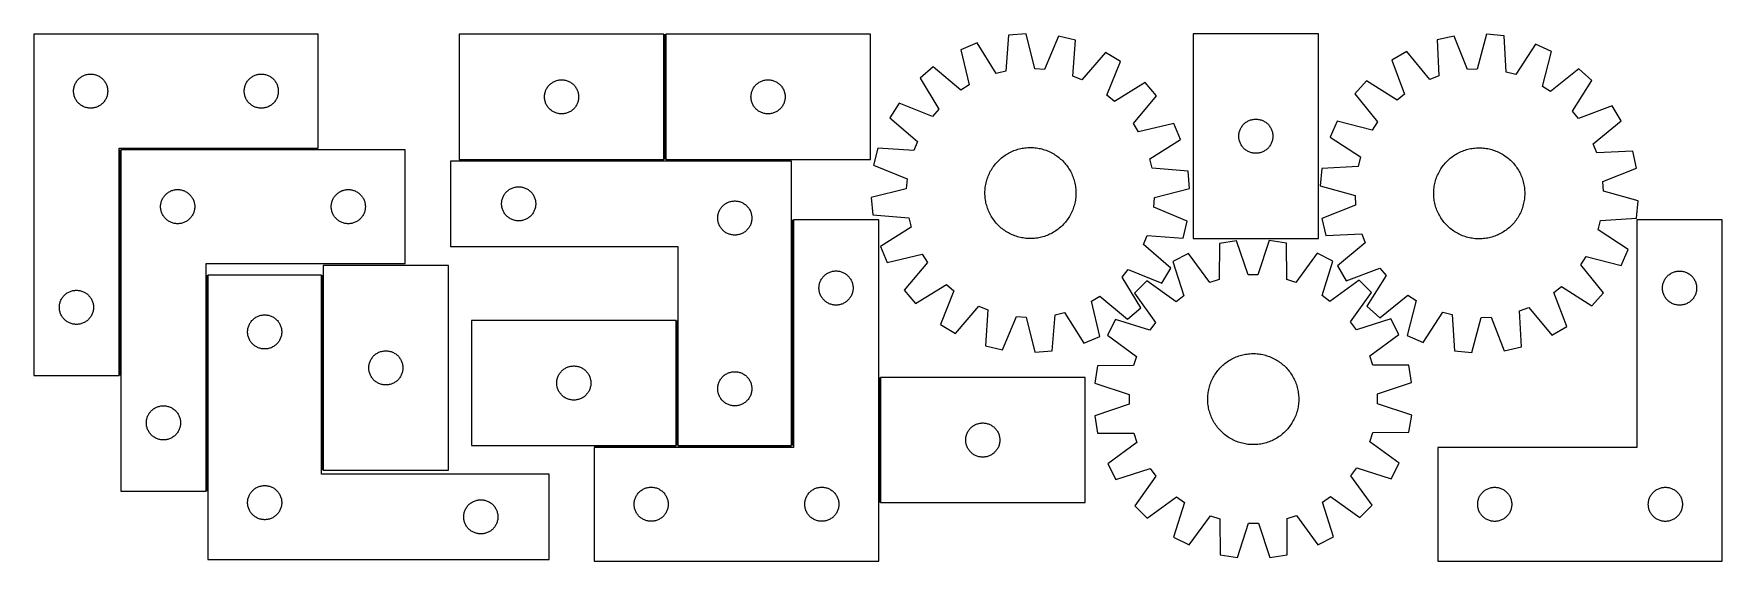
# Model space of a CAD drawing. Header units: millimetres. Extents: x 9 to 1493, y 7 to 470.
import ezdxf

# ---------------------------------------------------------------- set-up
doc = ezdxf.new("R2010")
doc.units = ezdxf.units.MM
doc.layers.add('COMMON', color=5, linetype='CONTINUOUS', true_color=0x0000ff)
doc.layers.add('CUT', color=7, linetype='CONTINUOUS', true_color=0x000000)

msp = doc.modelspace()

# ---------------------------------------------------------------- linework, layer by layer
at = {"layer": 'COMMON'}
for p, q in [((563.857694, 359.600867), (563.857694, 469.600867)), ((84.845297, 169.62429), (84.845297, 368.124289)), ((85.595297, 368.874289), (259.095296, 368.874289)), ((383.107693, 358.850866), (563.107693, 358.850866)), ((564.607694, 358.850866), (675.355559, 358.850866)), ((676.105559, 306.600865), (676.105559, 108.100866)), ((161.345297, 258.025176), (161.345297, 68.124289)), ((262.845298, 258.025176), (262.845298, 86.442902)), ((574.605559, 108.100866), (574.605559, 218.100866)), ((752.60556, 168.006627), (752.60556, 58.006627)), ((501.85556, 107.350865), (573.855558, 107.350865)), ((675.355559, 107.350866), (575.355559, 107.350866))]:
    msp.add_line(p, q, dxfattribs=at)
at = {"layer": 'CUT'}
for p, q in [((9.095296, 469.62429), (9.095296, 169.62429)), ((259.095296, 469.62429), (9.095296, 469.62429)), ((259.095296, 369.62429), (259.095296, 469.62429)), ((563.107693, 469.600867), (383.107693, 469.600867)), ((383.107693, 469.600867), (383.107693, 359.600867)), ((563.107693, 359.600867), (563.107693, 469.600867)), ((744.607694, 469.600867), (564.607694, 469.600867)), ((564.607694, 469.600867), (564.607694, 359.600867)), ((744.607694, 359.600867), (744.607694, 469.600867)), ((838.332736, 461.97215), (824.142539, 456.024979)), ((855.191077, 435.050577), (838.332736, 461.97215)), ((866.055049, 468.749995), (863.520098, 437.086944)), ((881.388506, 470.021079), (866.055049, 468.749995)), ((889.102517, 439.207628), (881.388506, 470.021079)), ((909.848462, 467.900527), (897.653159, 438.570519)), ((924.824232, 464.371101), (909.848462, 467.900527)), ((922.638813, 432.682006), (924.824232, 464.371101)), ((1028.419486, 470.020778), (1028.419486, 290.020778)), ((1138.419486, 470.020778), (1028.419486, 470.020778)), ((1138.419486, 290.020778), (1138.419486, 470.020778)), ((1257.801015, 468.056427), (1242.762468, 464.804865)), ((1242.762468, 464.804865), (1244.360828, 433.080741)), ((1269.451218, 438.505666), (1257.801015, 468.056427)), ((1286.295352, 469.649715), (1278.012189, 438.98436)), ((1301.602648, 468.094968), (1286.295352, 469.649715)), ((1303.550962, 436.390413), (1301.602648, 468.094968)), ((1329.194726, 460.80504), (1311.840854, 434.200193)), ((1343.272387, 454.596173), (1329.194726, 460.80504)), ((824.142539, 456.024979), (831.516077, 425.128285)), ((951.235972, 453.559725), (930.574078, 429.433787)), ((964.388123, 445.575274), (951.235972, 453.559725)), ((952.517197, 416.112487), (964.388123, 445.575274)), ((1216.155096, 454.484324), (1202.857376, 446.744738)), ((1202.857376, 446.744738), (1214.1808, 417.067224)), ((1236.366785, 429.97999), (1216.155096, 454.484324)), ((1335.328097, 423.841287), (1343.272387, 454.596173)), ((48.626133, 430.366573), (49.193014, 430.891269)), ((49.193014, 430.891269), (49.786153, 431.386088)), ((49.786153, 431.386088), (50.403979, 431.849716)), ((50.403979, 431.849716), (51.044853, 432.280924)), ((51.044853, 432.280924), (51.707075, 432.678569)), ((51.707075, 432.678569), (52.388889, 433.041597)), ((52.388889, 433.041597), (53.088487, 433.369044)), ((53.088487, 433.369044), (53.804014, 433.660043)), ((53.804014, 433.660043), (54.533573, 433.913821)), ((54.533573, 433.913821), (55.275229, 434.129706)), ((55.275229, 434.129706), (56.027015, 434.307126)), ((56.027015, 434.307126), (56.786937, 434.445609)), ((56.786937, 434.445609), (57.552981, 434.544789)), ((57.552981, 434.544789), (58.323114, 434.604402)), ((58.323114, 434.604402), (59.095296, 434.62429)), ((59.095296, 434.62429), (59.867477, 434.604402)), ((59.867477, 434.604402), (60.637611, 434.544789)), ((60.637611, 434.544789), (61.403654, 434.445609)), ((61.403654, 434.445609), (62.163577, 434.307126)), ((62.163577, 434.307126), (62.915363, 434.129706)), ((62.915363, 434.129706), (63.657018, 433.913821)), ((63.657018, 433.913821), (64.386577, 433.660043)), ((64.386577, 433.660043), (65.102104, 433.369044)), ((65.102104, 433.369044), (65.801703, 433.041597)), ((65.801703, 433.041597), (66.483517, 432.678569)), ((66.483517, 432.678569), (67.145739, 432.280924)), ((67.145739, 432.280924), (67.786612, 431.849716)), ((67.786612, 431.849716), (68.404438, 431.386088)), ((68.404438, 431.386088), (68.997578, 430.891269)), ((68.997578, 430.891269), (69.564458, 430.366573)), ((198.626133, 430.366573), (199.193014, 430.891269)), ((199.193014, 430.891269), (199.786153, 431.386088)), ((199.786153, 431.386088), (200.403979, 431.849716)), ((200.403979, 431.849716), (201.044853, 432.280924)), ((201.044853, 432.280924), (201.707075, 432.678569)), ((201.707075, 432.678569), (202.388889, 433.041597)), ((202.388889, 433.041597), (203.088487, 433.369044)), ((203.088487, 433.369044), (203.804014, 433.660043)), ((203.804014, 433.660043), (204.533573, 433.913821)), ((204.533573, 433.913821), (205.275229, 434.129706)), ((205.275229, 434.129706), (206.027015, 434.307126)), ((206.027015, 434.307126), (206.786937, 434.445609)), ((206.786937, 434.445609), (207.552981, 434.544789)), ((207.552981, 434.544789), (208.323114, 434.604402)), ((208.323114, 434.604402), (209.095296, 434.62429)), ((209.095296, 434.62429), (209.867477, 434.604402)), ((209.867477, 434.604402), (210.637611, 434.544789)), ((210.637611, 434.544789), (211.403654, 434.445609)), ((211.403654, 434.445609), (212.163577, 434.307126)), ((212.163577, 434.307126), (212.915363, 434.129706)), ((212.915363, 434.129706), (213.657018, 433.913821)), ((213.657018, 433.913821), (214.386577, 433.660043)), ((214.386577, 433.660043), (215.102104, 433.369044)), ((215.102104, 433.369044), (215.801703, 433.041597)), ((215.801703, 433.041597), (216.483517, 432.678569)), ((216.483517, 432.678569), (217.145739, 432.280924)), ((217.145739, 432.280924), (217.786612, 431.849716)), ((217.786612, 431.849716), (218.404438, 431.386088)), ((218.404438, 431.386088), (218.997578, 430.891269)), ((218.997578, 430.891269), (219.564458, 430.366573)), ((799.871522, 441.0122), (788.213619, 430.971091)), ((788.213619, 430.971091), (804.773874, 403.865138)), ((824.22398, 420.617776), (799.871522, 441.0122)), ((863.520098, 437.086944), (855.191077, 435.050577)), ((897.653159, 438.570519), (889.102517, 439.207628)), ((930.574078, 429.433787), (922.638813, 432.682006)), ((1244.360828, 433.080741), (1236.366785, 429.97999)), ((1278.012189, 438.98436), (1269.451218, 438.505666)), ((1311.840854, 434.200193), (1303.550962, 436.390413)), ((1367.261301, 439.136619), (1342.535438, 419.196547)), ((1378.731306, 428.881399), (1367.261301, 439.136619)), ((44.100269, 420.010509), (44.140033, 420.781922)), ((44.100269, 419.238072), (44.100269, 420.010509)), ((44.140033, 418.466659), (44.100269, 419.238072)), ((44.140033, 420.781922), (44.219456, 421.550266)), ((44.219456, 417.698315), (44.140033, 418.466659)), ((44.219456, 421.550266), (44.338326, 422.313502)), ((44.338326, 416.935079), (44.219456, 417.698315)), ((44.338326, 422.313502), (44.49633, 423.069607)), ((44.49633, 416.178974), (44.338326, 416.935079)), ((44.49633, 423.069607), (44.693048, 423.816575)), ((44.693048, 415.432006), (44.49633, 416.178974)), ((44.693048, 423.816575), (44.927957, 424.552426)), ((44.927957, 424.552426), (45.200436, 425.275209)), ((45.200436, 425.275209), (45.509762, 425.983006)), ((45.509762, 425.983006), (45.855114, 426.673942)), ((45.855114, 426.673942), (46.235576, 427.346182)), ((46.235576, 427.346182), (46.65014, 427.997946)), ((46.65014, 427.997946), (47.097707, 428.627505)), ((47.097707, 428.627505), (47.577089, 429.233188)), ((47.577089, 429.233188), (48.087015, 429.813391)), ((48.087015, 429.813391), (48.626133, 430.366573)), ((69.564458, 430.366573), (70.103576, 429.813391)), ((70.103576, 429.813391), (70.613502, 429.233188)), ((70.613502, 429.233188), (71.092884, 428.627505)), ((71.092884, 428.627505), (71.540451, 427.997946)), ((71.540451, 427.997946), (71.955015, 427.346182)), ((71.955015, 427.346182), (72.335478, 426.673942)), ((72.335478, 426.673942), (72.68083, 425.983006)), ((72.68083, 425.983006), (72.990155, 425.275209)), ((72.990155, 425.275209), (73.262634, 424.552426)), ((73.262634, 424.552426), (73.497544, 423.816575)), ((73.497544, 423.816575), (73.694261, 423.069607)), ((73.694261, 416.178974), (73.497544, 415.432006)), ((73.694261, 423.069607), (73.852265, 422.313502)), ((73.852265, 416.935079), (73.694261, 416.178974)), ((73.852265, 422.313502), (73.971136, 421.550266)), ((73.971136, 417.698315), (73.852265, 416.935079)), ((73.971136, 421.550266), (74.050559, 420.781922)), ((74.050559, 418.466659), (73.971136, 417.698315)), ((74.050559, 420.781922), (74.090323, 420.010509)), ((74.090323, 419.238072), (74.050559, 418.466659)), ((74.090323, 420.010509), (74.090323, 419.238072)), ((194.100269, 420.010509), (194.140033, 420.781922)), ((194.100269, 419.238072), (194.100269, 420.010509)), ((194.140033, 418.466659), (194.100269, 419.238072)), ((194.140033, 420.781922), (194.219456, 421.550266)), ((194.219456, 417.698315), (194.140033, 418.466659)), ((194.219456, 421.550266), (194.338326, 422.313502)), ((194.338326, 416.935079), (194.219456, 417.698315)), ((194.338326, 422.313502), (194.49633, 423.069607)), ((194.49633, 416.178974), (194.338326, 416.935079)), ((194.49633, 423.069607), (194.693048, 423.816575)), ((194.693048, 415.432006), (194.49633, 416.178974)), ((194.693048, 423.816575), (194.927957, 424.552426)), ((194.927957, 424.552426), (195.200436, 425.275209)), ((195.200436, 425.275209), (195.509762, 425.983006)), ((195.509762, 425.983006), (195.855114, 426.673942)), ((195.855114, 426.673942), (196.235576, 427.346182)), ((196.235576, 427.346182), (196.65014, 427.997946)), ((196.65014, 427.997946), (197.097707, 428.627505)), ((197.097707, 428.627505), (197.577089, 429.233188)), ((197.577089, 429.233188), (198.087015, 429.813391)), ((198.087015, 429.813391), (198.626133, 430.366573)), ((219.564458, 430.366573), (220.103576, 429.813391)), ((220.103576, 429.813391), (220.613502, 429.233188)), ((220.613502, 429.233188), (221.092884, 428.627505)), ((221.092884, 428.627505), (221.540451, 427.997946)), ((221.540451, 427.997946), (221.955015, 427.346182)), ((221.955015, 427.346182), (222.335478, 426.673942)), ((222.335478, 426.673942), (222.68083, 425.983006)), ((222.68083, 425.983006), (222.990155, 425.275209)), ((222.990155, 425.275209), (223.262634, 424.552426)), ((223.262634, 424.552426), (223.497544, 423.816575)), ((223.497544, 423.816575), (223.694261, 423.069607)), ((223.694261, 416.178974), (223.497544, 415.432006)), ((223.694261, 423.069607), (223.852265, 422.313502)), ((223.852265, 416.935079), (223.694261, 416.178974)), ((223.852265, 422.313502), (223.971136, 421.550266)), ((223.971136, 417.698315), (223.852265, 416.935079)), ((223.971136, 421.550266), (224.050559, 420.781922)), ((224.050559, 418.466659), (223.971136, 417.698315)), ((224.050559, 420.781922), (224.090323, 420.010509)), ((224.090323, 419.238072), (224.050559, 418.466659)), ((224.090323, 420.010509), (224.090323, 419.238072)), ((458.127581, 415.373048), (458.187195, 416.143182)), ((458.187195, 416.143182), (458.286374, 416.909225)), ((458.286374, 416.909225), (458.424857, 417.669148)), ((458.424857, 417.669148), (458.602277, 418.420933)), ((458.602277, 418.420933), (458.818162, 419.162589)), ((458.818162, 419.162589), (459.07194, 419.892148)), ((459.07194, 419.892148), (459.362939, 420.607675)), ((459.362939, 420.607675), (459.690386, 421.307274)), ((459.690386, 421.307274), (460.053414, 421.989088)), ((460.053414, 421.989088), (460.451059, 422.65131)), ((460.451059, 422.65131), (460.882268, 423.292183)), ((460.882268, 423.292183), (461.345896, 423.910009)), ((461.345896, 423.910009), (461.840714, 424.503148)), ((461.840714, 424.503148), (462.36541, 425.070029)), ((462.36541, 425.070029), (462.918593, 425.609147)), ((462.918593, 425.609147), (463.498795, 426.119073)), ((463.498795, 426.119073), (464.104479, 426.598455)), ((464.104479, 426.598455), (464.734037, 427.046022)), ((464.734037, 427.046022), (465.385801, 427.460586)), ((465.385801, 427.460586), (466.058042, 427.841049)), ((466.058042, 427.841049), (466.748977, 428.186401)), ((466.748977, 428.186401), (467.456774, 428.495726)), ((467.456774, 428.495726), (468.179557, 428.768205)), ((468.179557, 428.768205), (468.915408, 429.003115)), ((468.915408, 429.003115), (469.662377, 429.199832)), ((469.662377, 429.199832), (470.418481, 429.357836)), ((470.418481, 429.357836), (471.181717, 429.476707)), ((471.181717, 429.476707), (471.950061, 429.55613)), ((471.950061, 429.55613), (472.721474, 429.595894)), ((472.721474, 429.595894), (473.493911, 429.595894)), ((473.493911, 429.595894), (474.265325, 429.55613)), ((474.265325, 429.55613), (475.033668, 429.476707)), ((475.033668, 429.476707), (475.796904, 429.357836)), ((475.796904, 429.357836), (476.553009, 429.199832)), ((476.553009, 429.199832), (477.299977, 429.003115)), ((477.299977, 429.003115), (478.035828, 428.768205)), ((478.035828, 428.768205), (478.758611, 428.495726)), ((478.758611, 428.495726), (479.466409, 428.186401)), ((479.466409, 428.186401), (480.157344, 427.841049)), ((480.157344, 427.841049), (480.829585, 427.460586)), ((480.829585, 427.460586), (481.481349, 427.046022)), ((481.481349, 427.046022), (482.110907, 426.598455)), ((482.110907, 426.598455), (482.71659, 426.119073)), ((482.71659, 426.119073), (483.296793, 425.609147)), ((483.296793, 425.609147), (483.849976, 425.070029)), ((483.849976, 425.070029), (484.374672, 424.503148)), ((484.374672, 424.503148), (484.86949, 423.910009)), ((484.86949, 423.910009), (485.333118, 423.292183)), ((485.333118, 423.292183), (485.764326, 422.65131)), ((485.764326, 422.65131), (486.161971, 421.989088)), ((486.161971, 421.989088), (486.524999, 421.307274)), ((486.524999, 421.307274), (486.852446, 420.607675)), ((486.852446, 420.607675), (487.143445, 419.892148)), ((487.143445, 419.892148), (487.397223, 419.162589)), ((487.397223, 419.162589), (487.613109, 418.420933)), ((487.613109, 418.420933), (487.790528, 417.669148)), ((487.790528, 417.669148), (487.929011, 416.909225)), ((487.929011, 416.909225), (488.028191, 416.143182)), ((488.028191, 416.143182), (488.087804, 415.373048)), ((639.627582, 415.373048), (639.687196, 416.143182)), ((639.687196, 416.143182), (639.786375, 416.909225)), ((639.786375, 416.909225), (639.924858, 417.669148)), ((639.924858, 417.669148), (640.102278, 418.420933)), ((640.102278, 418.420933), (640.318163, 419.162589)), ((640.318163, 419.162589), (640.571941, 419.892148)), ((640.571941, 419.892148), (640.86294, 420.607675)), ((640.86294, 420.607675), (641.190387, 421.307274)), ((641.190387, 421.307274), (641.553415, 421.989088)), ((641.553415, 421.989088), (641.95106, 422.65131)), ((641.95106, 422.65131), (642.382269, 423.292183)), ((642.382269, 423.292183), (642.845897, 423.910009)), ((642.845897, 423.910009), (643.340715, 424.503148)), ((643.340715, 424.503148), (643.865411, 425.070029)), ((643.865411, 425.070029), (644.418594, 425.609147)), ((644.418594, 425.609147), (644.998796, 426.119073)), ((644.998796, 426.119073), (645.60448, 426.598455)), ((645.60448, 426.598455), (646.234038, 427.046022)), ((646.234038, 427.046022), (646.885802, 427.460586)), ((646.885802, 427.460586), (647.558043, 427.841049)), ((647.558043, 427.841049), (648.248978, 428.186401)), ((648.248978, 428.186401), (648.956775, 428.495726)), ((648.956775, 428.495726), (649.679558, 428.768205)), ((649.679558, 428.768205), (650.415409, 429.003115)), ((650.415409, 429.003115), (651.162378, 429.199832)), ((651.162378, 429.199832), (651.918482, 429.357836)), ((651.918482, 429.357836), (652.681718, 429.476707)), ((652.681718, 429.476707), (653.450062, 429.55613)), ((653.450062, 429.55613), (654.221475, 429.595894)), ((654.221475, 429.595894), (654.993912, 429.595894)), ((654.993912, 429.595894), (655.765326, 429.55613)), ((655.765326, 429.55613), (656.533669, 429.476707)), ((656.533669, 429.476707), (657.296905, 429.357836)), ((657.296905, 429.357836), (658.05301, 429.199832)), ((658.05301, 429.199832), (658.799978, 429.003115)), ((658.799978, 429.003115), (659.535829, 428.768205)), ((659.535829, 428.768205), (660.258612, 428.495726)), ((660.258612, 428.495726), (660.96641, 428.186401)), ((660.96641, 428.186401), (661.657345, 427.841049)), ((661.657345, 427.841049), (662.329586, 427.460586)), ((662.329586, 427.460586), (662.98135, 427.046022)), ((662.98135, 427.046022), (663.610908, 426.598455)), ((663.610908, 426.598455), (664.216591, 426.119073)), ((664.216591, 426.119073), (664.796794, 425.609147)), ((664.796794, 425.609147), (665.349977, 425.070029)), ((665.349977, 425.070029), (665.874673, 424.503148)), ((665.874673, 424.503148), (666.369491, 423.910009)), ((666.369491, 423.910009), (666.833119, 423.292183)), ((666.833119, 423.292183), (667.264327, 422.65131)), ((667.264327, 422.65131), (667.661972, 421.989088)), ((667.661972, 421.989088), (668.025, 421.307274)), ((668.025, 421.307274), (668.352447, 420.607675)), ((668.352447, 420.607675), (668.643446, 419.892148)), ((668.643446, 419.892148), (668.897224, 419.162589)), ((668.897224, 419.162589), (669.11311, 418.420933)), ((669.11311, 418.420933), (669.290529, 417.669148)), ((669.290529, 417.669148), (669.429012, 416.909225)), ((669.429012, 416.909225), (669.528192, 416.143182)), ((669.528192, 416.143182), (669.587805, 415.373048)), ((831.516077, 425.128285), (824.22398, 420.617776)), ((959.060328, 410.571114), (952.517197, 416.112487)), ((986.166282, 427.131369), (959.060328, 410.571114)), ((996.20739, 415.473467), (986.166282, 427.131369)), ((1180.741484, 428.70719), (1170.486265, 417.237184)), ((1170.486265, 417.237184), (1190.426336, 392.511322)), ((1207.536198, 411.647939), (1180.741484, 428.70719)), ((1214.1808, 417.067224), (1207.536198, 411.647939)), ((1342.535438, 419.196547), (1335.328097, 423.841287)), ((1361.672055, 402.086685), (1378.731306, 428.881399)), ((44.927957, 414.696155), (44.693048, 415.432006)), ((45.200436, 413.973372), (44.927957, 414.696155)), ((45.509762, 413.265575), (45.200436, 413.973372)), ((45.855114, 412.574639), (45.509762, 413.265575)), ((46.235576, 411.902398), (45.855114, 412.574639)), ((46.65014, 411.250635), (46.235576, 411.902398)), ((47.097707, 410.621076), (46.65014, 411.250635)), ((47.577089, 410.015393), (47.097707, 410.621076)), ((48.087015, 409.43519), (47.577089, 410.015393)), ((48.626133, 408.882008), (48.087015, 409.43519)), ((49.193014, 408.357311), (48.626133, 408.882008)), ((49.786153, 407.862493), (49.193014, 408.357311)), ((50.403979, 407.398865), (49.786153, 407.862493)), ((51.044853, 406.967657), (50.403979, 407.398865)), ((51.707075, 406.570012), (51.044853, 406.967657)), ((52.388889, 406.206984), (51.707075, 406.570012)), ((53.088487, 405.879537), (52.388889, 406.206984)), ((53.804014, 405.588538), (53.088487, 405.879537)), ((54.533573, 405.33476), (53.804014, 405.588538)), ((55.275229, 405.118875), (54.533573, 405.33476)), ((56.027015, 404.941455), (55.275229, 405.118875)), ((56.786937, 404.802972), (56.027015, 404.941455)), ((57.552981, 404.703792), (56.786937, 404.802972)), ((58.323114, 404.644179), (57.552981, 404.703792)), ((59.095296, 404.62429), (58.323114, 404.644179)), ((59.867477, 404.644179), (59.095296, 404.62429)), ((60.637611, 404.703792), (59.867477, 404.644179)), ((61.403654, 404.802972), (60.637611, 404.703792)), ((62.163577, 404.941455), (61.403654, 404.802972)), ((62.915363, 405.118875), (62.163577, 404.941455)), ((63.657018, 405.33476), (62.915363, 405.118875)), ((64.386577, 405.588538), (63.657018, 405.33476)), ((65.102104, 405.879537), (64.386577, 405.588538)), ((65.801703, 406.206984), (65.102104, 405.879537)), ((66.483517, 406.570012), (65.801703, 406.206984)), ((67.145739, 406.967657), (66.483517, 406.570012)), ((67.786612, 407.398865), (67.145739, 406.967657)), ((68.404438, 407.862493), (67.786612, 407.398865)), ((68.997578, 408.357311), (68.404438, 407.862493)), ((69.564458, 408.882008), (68.997578, 408.357311)), ((70.103576, 409.43519), (69.564458, 408.882008)), ((70.613502, 410.015393), (70.103576, 409.43519)), ((71.092884, 410.621076), (70.613502, 410.015393)), ((71.540451, 411.250635), (71.092884, 410.621076)), ((71.955015, 411.902398), (71.540451, 411.250635)), ((72.335478, 412.574639), (71.955015, 411.902398)), ((72.68083, 413.265575), (72.335478, 412.574639)), ((72.990155, 413.973372), (72.68083, 413.265575)), ((73.262634, 414.696155), (72.990155, 413.973372)), ((73.497544, 415.432006), (73.262634, 414.696155)), ((194.927957, 414.696155), (194.693048, 415.432006)), ((195.200436, 413.973372), (194.927957, 414.696155)), ((195.509762, 413.265575), (195.200436, 413.973372)), ((195.855114, 412.574639), (195.509762, 413.265575)), ((196.235576, 411.902398), (195.855114, 412.574639)), ((196.65014, 411.250635), (196.235576, 411.902398)), ((197.097707, 410.621076), (196.65014, 411.250635)), ((197.577089, 410.015393), (197.097707, 410.621076)), ((198.087015, 409.43519), (197.577089, 410.015393)), ((198.626133, 408.882008), (198.087015, 409.43519)), ((199.193014, 408.357311), (198.626133, 408.882008)), ((199.786153, 407.862493), (199.193014, 408.357311)), ((200.403979, 407.398865), (199.786153, 407.862493)), ((201.044853, 406.967657), (200.403979, 407.398865)), ((201.707075, 406.570012), (201.044853, 406.967657)), ((202.388889, 406.206984), (201.707075, 406.570012)), ((203.088487, 405.879537), (202.388889, 406.206984)), ((203.804014, 405.588538), (203.088487, 405.879537)), ((204.533573, 405.33476), (203.804014, 405.588538)), ((205.275229, 405.118875), (204.533573, 405.33476)), ((206.027015, 404.941455), (205.275229, 405.118875)), ((206.786937, 404.802972), (206.027015, 404.941455)), ((207.552981, 404.703792), (206.786937, 404.802972)), ((208.323114, 404.644179), (207.552981, 404.703792)), ((209.095296, 404.62429), (208.323114, 404.644179)), ((209.867477, 404.644179), (209.095296, 404.62429)), ((210.637611, 404.703792), (209.867477, 404.644179)), ((211.403654, 404.802972), (210.637611, 404.703792)), ((212.163577, 404.941455), (211.403654, 404.802972)), ((212.915363, 405.118875), (212.163577, 404.941455)), ((213.657018, 405.33476), (212.915363, 405.118875)), ((214.386577, 405.588538), (213.657018, 405.33476)), ((215.102104, 405.879537), (214.386577, 405.588538)), ((215.801703, 406.206984), (215.102104, 405.879537)), ((216.483517, 406.570012), (215.801703, 406.206984)), ((217.145739, 406.967657), (216.483517, 406.570012)), ((217.786612, 407.398865), (217.145739, 406.967657)), ((218.404438, 407.862493), (217.786612, 407.398865)), ((218.997578, 408.357311), (218.404438, 407.862493)), ((219.564458, 408.882008), (218.997578, 408.357311)), ((220.103576, 409.43519), (219.564458, 408.882008)), ((220.613502, 410.015393), (220.103576, 409.43519)), ((221.092884, 410.621076), (220.613502, 410.015393)), ((221.540451, 411.250635), (221.092884, 410.621076)), ((221.955015, 411.902398), (221.540451, 411.250635)), ((222.335478, 412.574639), (221.955015, 411.902398)), ((222.68083, 413.265575), (222.335478, 412.574639)), ((222.990155, 413.973372), (222.68083, 413.265575)), ((223.262634, 414.696155), (222.990155, 413.973372)), ((223.497544, 415.432006), (223.262634, 414.696155)), ((458.107693, 414.600867), (458.127581, 415.373048)), ((458.127581, 413.828685), (458.107693, 414.600867)), ((458.187195, 413.058552), (458.127581, 413.828685)), ((458.286374, 412.292508), (458.187195, 413.058552)), ((458.424857, 411.532586), (458.286374, 412.292508)), ((458.602277, 410.7808), (458.424857, 411.532586)), ((458.818162, 410.039144), (458.602277, 410.7808)), ((459.07194, 409.309585), (458.818162, 410.039144)), ((459.362939, 408.594058), (459.07194, 409.309585)), ((459.690386, 407.89446), (459.362939, 408.594058)), ((460.053414, 407.212646), (459.690386, 407.89446)), ((460.451059, 406.550424), (460.053414, 407.212646)), ((460.882268, 405.90955), (460.451059, 406.550424)), ((461.345896, 405.291724), (460.882268, 405.90955)), ((461.840714, 404.698585), (461.345896, 405.291724)), ((462.36541, 404.131704), (461.840714, 404.698585)), ((462.918593, 403.592586), (462.36541, 404.131704)), ((463.498795, 403.08266), (462.918593, 403.592586)), ((464.104479, 402.603278), (463.498795, 403.08266)), ((464.734037, 402.155711), (464.104479, 402.603278)), ((465.385801, 401.741147), (464.734037, 402.155711)), ((466.058042, 401.360685), (465.385801, 401.741147)), ((466.748977, 401.015333), (466.058042, 401.360685)), ((467.456774, 400.706007), (466.748977, 401.015333)), ((479.466409, 401.015333), (478.758611, 400.706007)), ((480.157344, 401.360685), (479.466409, 401.015333)), ((480.829585, 401.741147), (480.157344, 401.360685)), ((481.481349, 402.155711), (480.829585, 401.741147)), ((482.110907, 402.603278), (481.481349, 402.155711)), ((482.71659, 403.08266), (482.110907, 402.603278)), ((483.296793, 403.592586), (482.71659, 403.08266)), ((483.849976, 404.131704), (483.296793, 403.592586)), ((484.374672, 404.698585), (483.849976, 404.131704)), ((484.86949, 405.291724), (484.374672, 404.698585)), ((485.333118, 405.90955), (484.86949, 405.291724)), ((485.764326, 406.550424), (485.333118, 405.90955)), ((486.161971, 407.212646), (485.764326, 406.550424)), ((486.524999, 407.89446), (486.161971, 407.212646)), ((486.852446, 408.594058), (486.524999, 407.89446)), ((487.143445, 409.309585), (486.852446, 408.594058)), ((487.397223, 410.039144), (487.143445, 409.309585)), ((487.613109, 410.7808), (487.397223, 410.039144)), ((487.790528, 411.532586), (487.613109, 410.7808)), ((487.929011, 412.292508), (487.790528, 411.532586)), ((488.028191, 413.058552), (487.929011, 412.292508)), ((488.087804, 413.828685), (488.028191, 413.058552)), ((488.087804, 415.373048), (488.107693, 414.600867)), ((488.107693, 414.600867), (488.087804, 413.828685)), ((639.607694, 414.600867), (639.627582, 415.373048)), ((639.627582, 413.828685), (639.607694, 414.600867)), ((639.687196, 413.058552), (639.627582, 413.828685)), ((639.786375, 412.292508), (639.687196, 413.058552)), ((639.924858, 411.532586), (639.786375, 412.292508)), ((640.102278, 410.7808), (639.924858, 411.532586)), ((640.318163, 410.039144), (640.102278, 410.7808)), ((640.571941, 409.309585), (640.318163, 410.039144)), ((640.86294, 408.594058), (640.571941, 409.309585)), ((641.190387, 407.89446), (640.86294, 408.594058)), ((641.553415, 407.212646), (641.190387, 407.89446)), ((641.95106, 406.550424), (641.553415, 407.212646)), ((642.382269, 405.90955), (641.95106, 406.550424)), ((642.845897, 405.291724), (642.382269, 405.90955)), ((643.340715, 404.698585), (642.845897, 405.291724)), ((643.865411, 404.131704), (643.340715, 404.698585)), ((644.418594, 403.592586), (643.865411, 404.131704)), ((644.998796, 403.08266), (644.418594, 403.592586)), ((645.60448, 402.603278), (644.998796, 403.08266)), ((646.234038, 402.155711), (645.60448, 402.603278)), ((646.885802, 401.741147), (646.234038, 402.155711)), ((647.558043, 401.360685), (646.885802, 401.741147)), ((648.248978, 401.015333), (647.558043, 401.360685)), ((648.956775, 400.706007), (648.248978, 401.015333)), ((660.96641, 401.015333), (660.258612, 400.706007)), ((661.657345, 401.360685), (660.96641, 401.015333)), ((662.329586, 401.741147), (661.657345, 401.360685)), ((662.98135, 402.155711), (662.329586, 401.741147)), ((663.610908, 402.603278), (662.98135, 402.155711)), ((664.216591, 403.08266), (663.610908, 402.603278)), ((664.796794, 403.592586), (664.216591, 403.08266)), ((665.349977, 404.131704), (664.796794, 403.592586)), ((665.874673, 404.698585), (665.349977, 404.131704)), ((666.369491, 405.291724), (665.874673, 404.698585)), ((666.833119, 405.90955), (666.369491, 405.291724)), ((667.264327, 406.550424), (666.833119, 405.90955)), ((667.661972, 407.212646), (667.264327, 406.550424)), ((668.025, 407.89446), (667.661972, 407.212646)), ((668.352447, 408.594058), (668.025, 407.89446)), ((668.643446, 409.309585), (668.352447, 408.594058)), ((668.897224, 410.039144), (668.643446, 409.309585)), ((669.11311, 410.7808), (668.897224, 410.039144)), ((669.290529, 411.532586), (669.11311, 410.7808)), ((669.429012, 412.292508), (669.290529, 411.532586)), ((669.528192, 413.058552), (669.429012, 412.292508)), ((669.587805, 413.828685), (669.528192, 413.058552)), ((669.587805, 415.373048), (669.607694, 414.600867)), ((669.607694, 414.600867), (669.587805, 413.828685)), ((769.769714, 409.192933), (761.785263, 396.040781)), ((799.232502, 397.322007), (769.769714, 409.192933)), ((804.773874, 403.865138), (799.232502, 397.322007)), ((975.812966, 391.121008), (996.20739, 415.473467)), ((1367.09134, 395.442084), (1361.672055, 402.086685)), ((1396.768854, 406.765507), (1367.09134, 395.442084)), ((1404.50844, 393.467787), (1396.768854, 406.765507)), ((468.179557, 400.433528), (467.456774, 400.706007)), ((468.915408, 400.198619), (468.179557, 400.433528)), ((469.662377, 400.001901), (468.915408, 400.198619)), ((470.418481, 399.843897), (469.662377, 400.001901)), ((471.181717, 399.725027), (470.418481, 399.843897)), ((471.950061, 399.645604), (471.181717, 399.725027)), ((472.721474, 399.60584), (471.950061, 399.645604)), ((473.493911, 399.60584), (472.721474, 399.60584)), ((474.265325, 399.645604), (473.493911, 399.60584)), ((475.033668, 399.725027), (474.265325, 399.645604)), ((475.796904, 399.843897), (475.033668, 399.725027)), ((476.553009, 400.001901), (475.796904, 399.843897)), ((477.299977, 400.198619), (476.553009, 400.001901)), ((478.035828, 400.433528), (477.299977, 400.198619)), ((478.758611, 400.706007), (478.035828, 400.433528)), ((649.679558, 400.433528), (648.956775, 400.706007)), ((650.415409, 400.198619), (649.679558, 400.433528)), ((651.162378, 400.001901), (650.415409, 400.198619)), ((651.918482, 399.843897), (651.162378, 400.001901)), ((652.681718, 399.725027), (651.918482, 399.843897)), ((653.450062, 399.645604), (652.681718, 399.725027)), ((654.221475, 399.60584), (653.450062, 399.645604)), ((654.993912, 399.60584), (654.221475, 399.60584)), ((655.765326, 399.645604), (654.993912, 399.60584)), ((656.533669, 399.725027), (655.765326, 399.645604)), ((657.296905, 399.843897), (656.533669, 399.725027)), ((658.05301, 400.001901), (657.296905, 399.843897)), ((658.799978, 400.198619), (658.05301, 400.001901)), ((659.535829, 400.433528), (658.799978, 400.198619)), ((660.258612, 400.706007), (659.535829, 400.433528)), ((761.785263, 396.040781), (785.911202, 375.378888)), ((980.323475, 383.828911), (975.812966, 391.121008)), ((1011.220169, 391.202449), (980.323475, 383.828911)), ((1017.167341, 377.012252), (1011.220169, 391.202449)), ((1069.524627, 385.671696), (1069.833952, 386.379494)), ((1069.833952, 386.379494), (1070.179304, 387.070429)), ((1070.179304, 387.070429), (1070.559767, 387.74267)), ((1070.559767, 387.74267), (1070.974331, 388.394434)), ((1070.974331, 388.394434), (1071.421898, 389.023992)), ((1071.421898, 389.023992), (1071.90128, 389.629676)), ((1071.90128, 389.629676), (1072.411206, 390.209878)), ((1072.411206, 390.209878), (1072.950324, 390.763061)), ((1072.950324, 390.763061), (1073.517205, 391.287757)), ((1073.517205, 391.287757), (1074.110344, 391.782575)), ((1074.110344, 391.782575), (1074.72817, 392.246203)), ((1074.72817, 392.246203), (1075.369043, 392.677411)), ((1075.369043, 392.677411), (1076.031265, 393.075057)), ((1076.031265, 393.075057), (1076.713079, 393.438084)), ((1076.713079, 393.438084), (1077.412678, 393.765532)), ((1077.412678, 393.765532), (1078.128205, 394.05653)), ((1078.128205, 394.05653), (1078.857764, 394.310309)), ((1078.857764, 394.310309), (1079.59942, 394.526194)), ((1079.59942, 394.526194), (1080.351205, 394.703613)), ((1080.351205, 394.703613), (1081.111128, 394.842097)), ((1081.111128, 394.842097), (1081.877171, 394.941276)), ((1081.877171, 394.941276), (1082.647305, 395.000889)), ((1082.647305, 395.000889), (1083.419486, 395.020778)), ((1083.419486, 395.020778), (1084.191668, 395.000889)), ((1084.191668, 395.000889), (1084.961801, 394.941276)), ((1084.961801, 394.941276), (1085.727845, 394.842097)), ((1085.727845, 394.842097), (1086.487767, 394.703613)), ((1086.487767, 394.703613), (1087.239553, 394.526194)), ((1087.239553, 394.526194), (1087.981209, 394.310309)), ((1087.981209, 394.310309), (1088.710768, 394.05653)), ((1088.710768, 394.05653), (1089.426295, 393.765532)), ((1089.426295, 393.765532), (1090.125893, 393.438084)), ((1090.125893, 393.438084), (1090.807707, 393.075057)), ((1090.807707, 393.075057), (1091.469929, 392.677411)), ((1091.469929, 392.677411), (1092.110803, 392.246203)), ((1092.110803, 392.246203), (1092.728629, 391.782575)), ((1092.728629, 391.782575), (1093.321768, 391.287757)), ((1093.321768, 391.287757), (1093.888649, 390.763061)), ((1093.888649, 390.763061), (1094.427767, 390.209878)), ((1094.427767, 390.209878), (1094.937693, 389.629676)), ((1094.937693, 389.629676), (1095.417075, 389.023992)), ((1095.417075, 389.023992), (1095.864642, 388.394434)), ((1095.864642, 388.394434), (1096.279206, 387.74267)), ((1096.279206, 387.74267), (1096.659668, 387.070429)), ((1096.659668, 387.070429), (1097.00502, 386.379494)), ((1097.00502, 386.379494), (1097.314346, 385.671696)), ((1155.02671, 393.248271), (1148.817843, 379.17061)), ((1185.781596, 385.303981), (1155.02671, 393.248271)), ((1190.426336, 392.511322), (1185.781596, 385.303981)), ((1380.004107, 373.256098), (1404.50844, 393.467787)), ((785.911202, 375.378888), (782.662982, 367.443623)), ((990.245768, 360.153911), (1017.167341, 377.012252)), ((1068.424459, 380.406997), (1068.464223, 381.17841)), ((1068.424459, 379.634559), (1068.424459, 380.406997)), ((1068.464223, 378.863146), (1068.424459, 379.634559)), ((1068.464223, 381.17841), (1068.543646, 381.946753)), ((1068.543646, 378.094803), (1068.464223, 378.863146)), ((1068.543646, 381.946753), (1068.662517, 382.709989)), ((1068.662517, 377.331567), (1068.543646, 378.094803)), ((1068.662517, 382.709989), (1068.820521, 383.466094)), ((1068.820521, 376.575462), (1068.662517, 377.331567)), ((1068.820521, 383.466094), (1069.017238, 384.213063)), ((1069.017238, 375.828494), (1068.820521, 376.575462)), ((1069.017238, 384.213063), (1069.252148, 384.948914)), ((1069.252148, 375.092642), (1069.017238, 375.828494)), ((1069.252148, 384.948914), (1069.524627, 385.671696)), ((1069.524627, 374.36986), (1069.252148, 375.092642)), ((1069.833952, 373.662062), (1069.524627, 374.36986)), ((1070.179304, 372.971127), (1069.833952, 373.662062)), ((1070.559767, 372.298886), (1070.179304, 372.971127)), ((1070.974331, 371.647122), (1070.559767, 372.298886)), ((1071.421898, 371.017564), (1070.974331, 371.647122)), ((1095.864642, 371.647122), (1095.417075, 371.017564)), ((1096.279206, 372.298886), (1095.864642, 371.647122)), ((1096.659668, 372.971127), (1096.279206, 372.298886)), ((1097.00502, 373.662062), (1096.659668, 372.971127)), ((1097.314346, 374.36986), (1097.00502, 373.662062)), ((1097.314346, 385.671696), (1097.586825, 384.948914)), ((1097.586825, 375.092642), (1097.314346, 374.36986)), ((1097.586825, 384.948914), (1097.821734, 384.213063)), ((1097.821734, 375.828494), (1097.586825, 375.092642)), ((1097.821734, 384.213063), (1098.018452, 383.466094)), ((1098.018452, 376.575462), (1097.821734, 375.828494)), ((1098.018452, 383.466094), (1098.176456, 382.709989)), ((1098.176456, 377.331567), (1098.018452, 376.575462)), ((1098.176456, 382.709989), (1098.295326, 381.946753)), ((1098.295326, 378.094803), (1098.176456, 377.331567)), ((1098.295326, 381.946753), (1098.374749, 381.17841)), ((1098.374749, 378.863146), (1098.295326, 378.094803)), ((1098.374749, 381.17841), (1098.414513, 380.406997)), ((1098.414513, 379.634559), (1098.374749, 378.863146)), ((1098.414513, 380.406997), (1098.414513, 379.634559)), ((1148.817843, 379.17061), (1175.42269, 361.816738)), ((1383.104858, 365.262056), (1380.004107, 373.256098)), ((84.095296, 169.62429), (84.095296, 369.62429)), ((84.095296, 369.62429), (259.095296, 369.62429)), ((85.595297, 368.124289), (85.595297, 68.124289)), ((335.595297, 368.124289), (85.595297, 368.124289)), ((335.595297, 268.124289), (335.595297, 368.124289)), ((675.355559, 358.100866), (375.355559, 358.100866)), ((375.355559, 358.100866), (375.355559, 283.100866)), ((383.107693, 359.600867), (563.107693, 359.600867)), ((564.607694, 359.600867), (744.607694, 359.600867)), ((675.355559, 108.100866), (675.355559, 358.100866)), ((750.973888, 369.629042), (747.444462, 354.653271)), ((782.662982, 367.443623), (750.973888, 369.629042)), ((854.54377, 355.685314), (855.363375, 356.637813)), ((855.363375, 356.637813), (856.212493, 357.564099)), ((856.212493, 357.564099), (857.090288, 358.463256)), ((857.090288, 358.463256), (857.995893, 359.334397)), ((857.995893, 359.334397), (858.928414, 360.176662)), ((858.928414, 360.176662), (859.886931, 360.989221)), ((859.886931, 360.989221), (860.870499, 361.771271)), ((860.870499, 361.771271), (861.878145, 362.52204)), ((861.878145, 362.52204), (862.908877, 363.240788)), ((862.908877, 363.240788), (863.961677, 363.926805)), ((863.961677, 363.926805), (865.035505, 364.579415)), ((865.035505, 364.579415), (866.129303, 365.197973)), ((866.129303, 365.197973), (867.24199, 365.781868)), ((867.24199, 365.781868), (868.372469, 366.330525)), ((868.372469, 366.330525), (869.519624, 366.843402)), ((869.519624, 366.843402), (870.682322, 367.319993)), ((870.682322, 367.319993), (871.859417, 367.759828)), ((871.859417, 367.759828), (873.049747, 368.162472)), ((873.049747, 368.162472), (874.252136, 368.527528)), ((874.252136, 368.527528), (875.465399, 368.854637)), ((875.465399, 368.854637), (876.688338, 369.143474)), ((876.688338, 369.143474), (877.919746, 369.393755)), ((877.919746, 369.393755), (879.158408, 369.605234)), ((879.158408, 369.605234), (880.403102, 369.7777)), ((880.403102, 369.7777), (881.652599, 369.910985)), ((881.652599, 369.910985), (882.905665, 370.004957)), ((882.905665, 370.004957), (884.161065, 370.059522)), ((884.161065, 370.059522), (885.41756, 370.074627)), ((885.41756, 370.074627), (886.673909, 370.050258)), ((886.673909, 370.050258), (887.928873, 369.986437)), ((887.928873, 369.986437), (889.181213, 369.883229)), ((889.181213, 369.883229), (890.429693, 369.740734)), ((890.429693, 369.740734), (891.673081, 369.559095)), ((891.673081, 369.559095), (892.91015, 369.338489)), ((892.91015, 369.338489), (894.139679, 369.079134)), ((894.139679, 369.079134), (895.360455, 368.781288)), ((895.360455, 368.781288), (896.571273, 368.445242)), ((896.571273, 368.445242), (897.770938, 368.07133)), ((897.770938, 368.07133), (898.958266, 367.65992)), ((898.958266, 367.65992), (900.132086, 367.211418)), ((900.132086, 367.211418), (901.291239, 366.726267)), ((901.291239, 366.726267), (902.434581, 366.204945)), ((902.434581, 366.204945), (903.560983, 365.647967)), ((903.560983, 365.647967), (904.669335, 365.055883)), ((904.669335, 365.055883), (905.758542, 364.429277)), ((905.758542, 364.429277), (906.827529, 363.768768)), ((906.827529, 363.768768), (907.875242, 363.075006)), ((907.875242, 363.075006), (908.900646, 362.348678)), ((908.900646, 362.348678), (909.90273, 361.590499)), ((909.90273, 361.590499), (910.880504, 360.801218)), ((910.880504, 360.801218), (911.833004, 359.981614)), ((911.833004, 359.981614), (912.759289, 359.132495)), ((912.759289, 359.132495), (913.658446, 358.2547)), ((913.658446, 358.2547), (914.529587, 357.349096)), ((914.529587, 357.349096), (915.371852, 356.416574)), ((915.371852, 356.416574), (916.184411, 355.458057)), ((992.282135, 351.824891), (990.245768, 360.153911)), ((1071.90128, 370.41188), (1071.421898, 371.017564)), ((1072.411206, 369.831678), (1071.90128, 370.41188)), ((1072.950324, 369.278495), (1072.411206, 369.831678)), ((1073.517205, 368.753799), (1072.950324, 369.278495)), ((1074.110344, 368.258981), (1073.517205, 368.753799)), ((1074.72817, 367.795353), (1074.110344, 368.258981)), ((1075.369043, 367.364145), (1074.72817, 367.795353)), ((1076.031265, 366.966499), (1075.369043, 367.364145)), ((1076.713079, 366.603472), (1076.031265, 366.966499)), ((1077.412678, 366.276025), (1076.713079, 366.603472)), ((1078.128205, 365.985026), (1077.412678, 366.276025)), ((1078.857764, 365.731247), (1078.128205, 365.985026)), ((1079.59942, 365.515362), (1078.857764, 365.731247)), ((1080.351205, 365.337943), (1079.59942, 365.515362)), ((1081.111128, 365.19946), (1080.351205, 365.337943)), ((1081.877171, 365.10028), (1081.111128, 365.19946)), ((1082.647305, 365.040667), (1081.877171, 365.10028)), ((1083.419486, 365.020778), (1082.647305, 365.040667)), ((1084.191668, 365.040667), (1083.419486, 365.020778)), ((1084.961801, 365.10028), (1084.191668, 365.040667)), ((1085.727845, 365.19946), (1084.961801, 365.10028)), ((1086.487767, 365.337943), (1085.727845, 365.19946)), ((1087.239553, 365.515362), (1086.487767, 365.337943)), ((1087.981209, 365.731247), (1087.239553, 365.515362)), ((1088.710768, 365.985026), (1087.981209, 365.731247)), ((1089.426295, 366.276025), (1088.710768, 365.985026)), ((1090.125893, 366.603472), (1089.426295, 366.276025)), ((1090.807707, 366.966499), (1090.125893, 366.603472)), ((1091.469929, 367.364145), (1090.807707, 366.966499)), ((1092.110803, 367.795353), (1091.469929, 367.364145)), ((1092.728629, 368.258981), (1092.110803, 367.795353)), ((1093.321768, 368.753799), (1092.728629, 368.258981)), ((1093.888649, 369.278495), (1093.321768, 368.753799)), ((1094.427767, 369.831678), (1093.888649, 369.278495)), ((1094.937693, 370.41188), (1094.427767, 369.831678)), ((1095.417075, 371.017564), (1094.937693, 370.41188)), ((1175.42269, 361.816738), (1173.232471, 353.526846)), ((1249.795793, 356.225447), (1250.640673, 357.155601)), ((1250.640673, 357.155601), (1251.514352, 358.058757)), ((1251.514352, 358.058757), (1252.41597, 358.934024)), ((1252.41597, 358.934024), (1253.344635, 359.780539)), ((1253.344635, 359.780539), (1254.299431, 360.597467)), ((1254.299431, 360.597467), (1255.279417, 361.384)), ((1255.279417, 361.384), (1256.283625, 362.139363)), ((1256.283625, 362.139363), (1257.311064, 362.862811)), ((1257.311064, 362.862811), (1258.36072, 363.553629)), ((1258.36072, 363.553629), (1259.431557, 364.211135)), ((1259.431557, 364.211135), (1260.522518, 364.834682)), ((1260.522518, 364.834682), (1261.632527, 365.423652)), ((1261.632527, 365.423652), (1262.760489, 365.977466)), ((1262.760489, 365.977466), (1263.905289, 366.495576)), ((1263.905289, 366.495576), (1265.065799, 366.977472)), ((1265.065799, 366.977472), (1266.240873, 367.422678)), ((1266.240873, 367.422678), (1267.429352, 367.830753)), ((1267.429352, 367.830753), (1268.630062, 368.201297)), ((1268.630062, 368.201297), (1269.841818, 368.533942)), ((1269.841818, 368.533942), (1271.063425, 368.828361)), ((1271.063425, 368.828361), (1272.293678, 369.084263)), ((1272.293678, 369.084263), (1273.531361, 369.301396)), ((1273.531361, 369.301396), (1274.775254, 369.479545)), ((1274.775254, 369.479545), (1276.024129, 369.618535)), ((1276.024129, 369.618535), (1277.276754, 369.718227)), ((1277.276754, 369.718227), (1278.531892, 369.778525)), ((1278.531892, 369.778525), (1279.788304, 369.799368)), ((1279.788304, 369.799368), (1281.044751, 369.780736)), ((1281.044751, 369.780736), (1282.299993, 369.722647)), ((1282.299993, 369.722647), (1283.552791, 369.625159)), ((1283.552791, 369.625159), (1284.801909, 369.488367)), ((1284.801909, 369.488367), (1286.046114, 369.312408)), ((1286.046114, 369.312408), (1287.284177, 369.097453)), ((1287.284177, 369.097453), (1288.514878, 368.843717)), ((1288.514878, 368.843717), (1289.737002, 368.551448)), ((1289.737002, 368.551448), (1290.949342, 368.220935)), ((1290.949342, 368.220935), (1292.150702, 367.852505)), ((1292.150702, 367.852505), (1293.339896, 367.446522)), ((1293.339896, 367.446522), (1294.515752, 367.003385)), ((1294.515752, 367.003385), (1295.677108, 366.523532)), ((1295.677108, 366.523532), (1296.822819, 366.007437)), ((1296.822819, 366.007437), (1297.951753, 365.455609)), ((1297.951753, 365.455609), (1299.062797, 364.868593)), ((1299.062797, 364.868593), (1300.154854, 364.246967)), ((1300.154854, 364.246967), (1301.226847, 363.591346)), ((1301.226847, 363.591346), (1302.277717, 362.902377)), ((1302.277717, 362.902377), (1303.306427, 362.180738)), ((1303.306427, 362.180738), (1304.311962, 361.427143)), ((1304.311962, 361.427143), (1305.293331, 360.642336)), ((1305.293331, 360.642336), (1306.249564, 359.82709)), ((1306.249564, 359.82709), (1307.179717, 358.98221)), ((1307.179717, 358.98221), (1308.082873, 358.108531)), ((1308.082873, 358.108531), (1308.958141, 357.206914)), ((1308.958141, 357.206914), (1309.804656, 356.278249)), ((1309.804656, 356.278249), (1310.621583, 355.323452)), ((1414.828981, 366.860415), (1383.104858, 365.262056)), ((1418.080544, 351.821868), (1414.828981, 366.860415)), ((747.444462, 354.653271), (776.774469, 342.457968)), ((776.774469, 342.457968), (776.137361, 333.907327)), ((846.899746, 341.376083), (847.273658, 342.575748)), ((847.273658, 342.575748), (847.685068, 343.763076)), ((847.685068, 343.763076), (848.13357, 344.936896)), ((848.13357, 344.936896), (848.618721, 346.096049)), ((848.618721, 346.096049), (849.140043, 347.239391)), ((849.140043, 347.239391), (849.697021, 348.365793)), ((849.697021, 348.365793), (850.289105, 349.474145)), ((850.289105, 349.474145), (850.915711, 350.563352)), ((850.915711, 350.563352), (851.576221, 351.632339)), ((851.576221, 351.632339), (852.269982, 352.680052)), ((852.269982, 352.680052), (852.996311, 353.705456)), ((852.996311, 353.705456), (853.754489, 354.707539)), ((853.754489, 354.707539), (854.54377, 355.685314)), ((916.184411, 355.458057), (916.966461, 354.47449)), ((916.966461, 354.47449), (917.71723, 353.466843)), ((917.71723, 353.466843), (918.435978, 352.436111)), ((918.435978, 352.436111), (919.121996, 351.383311)), ((919.121996, 351.383311), (919.774605, 350.309483)), ((919.774605, 350.309483), (920.393163, 349.215685)), ((920.393163, 349.215685), (920.977058, 348.102998)), ((920.977058, 348.102998), (921.525715, 346.972519)), ((921.525715, 346.972519), (922.038593, 345.825365)), ((922.038593, 345.825365), (922.515184, 344.662666)), ((922.515184, 344.662666), (922.955018, 343.485571)), ((922.955018, 343.485571), (923.357662, 342.295242)), ((923.357662, 342.295242), (923.722719, 341.092852)), ((1023.945185, 349.289939), (992.282135, 351.824891)), ((1025.216269, 333.956482), (1023.945185, 349.289939)), ((1141.527915, 351.578532), (1139.973169, 336.271236)), ((1173.232471, 353.526846), (1141.527915, 351.578532)), ((1241.401948, 340.925225), (1241.770378, 342.126586)), ((1241.770378, 342.126586), (1242.176361, 343.31578)), ((1242.176361, 343.31578), (1242.619498, 344.491636)), ((1242.619498, 344.491636), (1243.099351, 345.652992)), ((1243.099351, 345.652992), (1243.615446, 346.798703)), ((1243.615446, 346.798703), (1244.167274, 347.927637)), ((1244.167274, 347.927637), (1244.75429, 349.038681)), ((1244.75429, 349.038681), (1245.375916, 350.130738)), ((1245.375916, 350.130738), (1246.031537, 351.20273)), ((1246.031537, 351.20273), (1246.720507, 352.2536)), ((1246.720507, 352.2536), (1247.442145, 353.282311)), ((1247.442145, 353.282311), (1248.19574, 354.287846)), ((1248.19574, 354.287846), (1248.980547, 355.269215)), ((1248.980547, 355.269215), (1249.795793, 356.225447)), ((1310.621583, 355.323452), (1311.408116, 354.343466)), ((1311.408116, 354.343466), (1312.16348, 353.339258)), ((1312.16348, 353.339258), (1312.886927, 352.31182)), ((1312.886927, 352.31182), (1313.577745, 351.262164)), ((1313.577745, 351.262164), (1314.235251, 350.191327)), ((1314.235251, 350.191327), (1314.858798, 349.100365)), ((1314.858798, 349.100365), (1315.447768, 347.990356)), ((1315.447768, 347.990356), (1316.001582, 346.862395)), ((1316.001582, 346.862395), (1316.519693, 345.717594)), ((1316.519693, 345.717594), (1317.001588, 344.557084)), ((1317.001588, 344.557084), (1317.446794, 343.38201)), ((1317.446794, 343.38201), (1317.85487, 342.193532)), ((1317.85487, 342.193532), (1318.225413, 340.992822)), ((1388.529782, 340.171665), (1418.080544, 351.821868)), ((123.150141, 326.497945), (123.597708, 327.127504)), ((123.597708, 327.127504), (124.07709, 327.733187)), ((124.07709, 327.733187), (124.587016, 328.31339)), ((124.587016, 328.31339), (125.126134, 328.866572)), ((125.126134, 328.866572), (125.693015, 329.391268)), ((125.693015, 329.391268), (126.286154, 329.886087)), ((126.286154, 329.886087), (126.90398, 330.349715)), ((126.90398, 330.349715), (127.544854, 330.780923)), ((127.544854, 330.780923), (128.207076, 331.178568)), ((128.207076, 331.178568), (128.88889, 331.541596)), ((128.88889, 331.541596), (129.588488, 331.869043)), ((129.588488, 331.869043), (130.304015, 332.160042)), ((130.304015, 332.160042), (131.033574, 332.41382)), ((131.033574, 332.41382), (131.77523, 332.629705)), ((131.77523, 332.629705), (132.527016, 332.807125)), ((132.527016, 332.807125), (133.286938, 332.945608)), ((133.286938, 332.945608), (134.052982, 333.044788)), ((134.052982, 333.044788), (134.823115, 333.104401)), ((134.823115, 333.104401), (135.595297, 333.124289)), ((135.595297, 333.124289), (136.367478, 333.104401)), ((136.367478, 333.104401), (137.137612, 333.044788)), ((137.137612, 333.044788), (137.903655, 332.945608)), ((137.903655, 332.945608), (138.663578, 332.807125)), ((138.663578, 332.807125), (139.415364, 332.629705)), ((139.415364, 332.629705), (140.157019, 332.41382)), ((140.157019, 332.41382), (140.886578, 332.160042)), ((140.886578, 332.160042), (141.602105, 331.869043)), ((141.602105, 331.869043), (142.301704, 331.541596)), ((142.301704, 331.541596), (142.983518, 331.178568)), ((142.983518, 331.178568), (143.64574, 330.780923)), ((143.64574, 330.780923), (144.286613, 330.349715)), ((144.286613, 330.349715), (144.904439, 329.886087)), ((144.904439, 329.886087), (145.497579, 329.391268)), ((145.497579, 329.391268), (146.064459, 328.866572)), ((146.064459, 328.866572), (146.603577, 328.31339)), ((146.603577, 328.31339), (147.113503, 327.733187)), ((147.113503, 327.733187), (147.592885, 327.127504)), ((147.592885, 327.127504), (148.040452, 326.497945)), ((273.150141, 326.497945), (273.597708, 327.127504)), ((273.597708, 327.127504), (274.07709, 327.733187)), ((274.07709, 327.733187), (274.587016, 328.31339)), ((274.587016, 328.31339), (275.126134, 328.866572)), ((275.126134, 328.866572), (275.693015, 329.391268)), ((275.693015, 329.391268), (276.286154, 329.886087)), ((276.286154, 329.886087), (276.90398, 330.349715)), ((276.90398, 330.349715), (277.544854, 330.780923)), ((277.544854, 330.780923), (278.207076, 331.178568)), ((278.207076, 331.178568), (278.88889, 331.541596)), ((278.88889, 331.541596), (279.588488, 331.869043)), ((279.588488, 331.869043), (280.304015, 332.160042)), ((280.304015, 332.160042), (281.033574, 332.41382)), ((281.033574, 332.41382), (281.77523, 332.629705)), ((281.77523, 332.629705), (282.527016, 332.807125)), ((282.527016, 332.807125), (283.286938, 332.945608)), ((283.286938, 332.945608), (284.052982, 333.044788)), ((284.052982, 333.044788), (284.823115, 333.104401)), ((284.823115, 333.104401), (285.595297, 333.124289)), ((285.595297, 333.124289), (286.367478, 333.104401)), ((286.367478, 333.104401), (287.137612, 333.044788)), ((287.137612, 333.044788), (287.903655, 332.945608)), ((287.903655, 332.945608), (288.663578, 332.807125)), ((288.663578, 332.807125), (289.415364, 332.629705)), ((289.415364, 332.629705), (290.157019, 332.41382)), ((290.157019, 332.41382), (290.886578, 332.160042)), ((290.886578, 332.160042), (291.602105, 331.869043)), ((291.602105, 331.869043), (292.301704, 331.541596)), ((292.301704, 331.541596), (292.983518, 331.178568)), ((292.983518, 331.178568), (293.64574, 330.780923)), ((293.64574, 330.780923), (294.286613, 330.349715)), ((294.286613, 330.349715), (294.904439, 329.886087)), ((294.904439, 329.886087), (295.497579, 329.391268)), ((295.497579, 329.391268), (296.064459, 328.866572)), ((296.064459, 328.866572), (296.603577, 328.31339)), ((296.603577, 328.31339), (297.113503, 327.733187)), ((297.113503, 327.733187), (297.592885, 327.127504)), ((297.592885, 327.127504), (298.040452, 326.497945)), ((421.319807, 325.892147), (421.610805, 326.607674)), ((421.610805, 326.607674), (421.938253, 327.307273)), ((421.938253, 327.307273), (422.30128, 327.989087)), ((422.30128, 327.989087), (422.698925, 328.651309)), ((422.698925, 328.651309), (423.130134, 329.292182)), ((423.130134, 329.292182), (423.593762, 329.910008)), ((423.593762, 329.910008), (424.08858, 330.503147)), ((424.08858, 330.503147), (424.613276, 331.070028)), ((424.613276, 331.070028), (425.166459, 331.609146)), ((425.166459, 331.609146), (425.746661, 332.119072)), ((425.746661, 332.119072), (426.352345, 332.598454)), ((426.352345, 332.598454), (426.981903, 333.046021)), ((426.981903, 333.046021), (427.633667, 333.460585)), ((427.633667, 333.460585), (428.305908, 333.841048)), ((428.305908, 333.841048), (428.996843, 334.1864)), ((428.996843, 334.1864), (429.70464, 334.495725)), ((429.70464, 334.495725), (430.427423, 334.768204)), ((430.427423, 334.768204), (431.163274, 335.003114)), ((431.163274, 335.003114), (431.910243, 335.199831)), ((431.910243, 335.199831), (432.666348, 335.357835)), ((432.666348, 335.357835), (433.429584, 335.476706)), ((433.429584, 335.476706), (434.197927, 335.556129)), ((434.197927, 335.556129), (434.96934, 335.595893)), ((434.96934, 335.595893), (435.741778, 335.595893)), ((435.741778, 335.595893), (436.513191, 335.556129)), ((436.513191, 335.556129), (437.281534, 335.476706)), ((437.281534, 335.476706), (438.04477, 335.357835)), ((438.04477, 335.357835), (438.800875, 335.199831)), ((438.800875, 335.199831), (439.547843, 335.003114)), ((439.547843, 335.003114), (440.283695, 334.768204)), ((440.283695, 334.768204), (441.006477, 334.495725)), ((441.006477, 334.495725), (441.714275, 334.1864)), ((441.714275, 334.1864), (442.40521, 333.841048)), ((442.40521, 333.841048), (443.077451, 333.460585)), ((443.077451, 333.460585), (443.729215, 333.046021)), ((443.729215, 333.046021), (444.358773, 332.598454)), ((444.358773, 332.598454), (444.964457, 332.119072)), ((444.964457, 332.119072), (445.544659, 331.609146)), ((445.544659, 331.609146), (446.097842, 331.070028)), ((446.097842, 331.070028), (446.622538, 330.503147)), ((446.622538, 330.503147), (447.117356, 329.910008)), ((447.117356, 329.910008), (447.580984, 329.292182)), ((447.580984, 329.292182), (448.012192, 328.651309)), ((448.012192, 328.651309), (448.409838, 327.989087)), ((448.409838, 327.989087), (448.772865, 327.307273)), ((448.772865, 327.307273), (449.100312, 326.607674)), ((449.100312, 326.607674), (449.391311, 325.892147)), ((776.137361, 333.907327), (745.323909, 326.193316)), ((845.270361, 330.22237), (845.294731, 331.478719)), ((845.285466, 328.965875), (845.270361, 330.22237)), ((845.340032, 327.710475), (845.285466, 328.965875)), ((845.294731, 331.478719), (845.358551, 332.733683)), ((845.434003, 326.457408), (845.340032, 327.710475)), ((845.358551, 332.733683), (845.46176, 333.986022)), ((845.46176, 333.986022), (845.604254, 335.234502)), ((845.604254, 335.234502), (845.785894, 336.47789)), ((845.785894, 336.47789), (846.0065, 337.714959)), ((846.0065, 337.714959), (846.265854, 338.944489)), ((846.265854, 338.944489), (846.563701, 340.165265)), ((846.563701, 340.165265), (846.899746, 341.376083)), ((923.722719, 341.092852), (924.049827, 339.879589)), ((924.049827, 339.879589), (924.338664, 338.65665)), ((924.338664, 338.65665), (924.588946, 337.425242)), ((924.588946, 337.425242), (924.800424, 336.18658)), ((924.800424, 336.18658), (924.972891, 334.941886)), ((924.972891, 334.941886), (925.106175, 333.69239)), ((925.181627, 327.416116), (925.078419, 326.163776)), ((925.106175, 333.69239), (925.200147, 332.439323)), ((925.245448, 328.671079), (925.181627, 327.416116)), ((925.200147, 332.439323), (925.254712, 331.183923)), ((925.269817, 329.927428), (925.245448, 328.671079)), ((925.254712, 331.183923), (925.269817, 329.927428)), ((994.402818, 326.242471), (1025.216269, 333.956482)), ((1139.973169, 336.271236), (1170.638523, 327.988073)), ((1170.638523, 327.988073), (1171.117218, 319.427102)), ((1239.823515, 329.764188), (1239.842147, 331.020635)), ((1239.844358, 328.507775), (1239.823515, 329.764188)), ((1239.842147, 331.020635), (1239.900236, 332.275877)), ((1239.904656, 327.252638), (1239.844358, 328.507775)), ((1239.900236, 332.275877), (1239.997724, 333.528675)), ((1240.004349, 326.000013), (1239.904656, 327.252638)), ((1239.997724, 333.528675), (1240.134516, 334.777793)), ((1240.134516, 334.777793), (1240.310476, 336.021997)), ((1240.310476, 336.021997), (1240.52543, 337.260061)), ((1240.52543, 337.260061), (1240.779167, 338.490762)), ((1240.779167, 338.490762), (1241.071436, 339.712885)), ((1241.071436, 339.712885), (1241.401948, 340.925225)), ((1318.225413, 340.992822), (1318.558058, 339.781065)), ((1318.558058, 339.781065), (1318.852477, 338.559458)), ((1318.852477, 338.559458), (1319.10838, 337.329205)), ((1319.10838, 337.329205), (1319.325512, 336.091522)), ((1319.325512, 336.091522), (1319.503661, 334.847629)), ((1319.503661, 334.847629), (1319.642651, 333.598754)), ((1319.642651, 333.598754), (1319.742343, 332.34613)), ((1319.746763, 327.32289), (1319.649275, 326.070092)), ((1319.742343, 332.34613), (1319.802641, 331.090992)), ((1319.804852, 328.578132), (1319.746763, 327.32289)), ((1319.802641, 331.090992), (1319.823484, 329.834579)), ((1319.823484, 329.834579), (1319.804852, 328.578132)), ((1389.008477, 331.610694), (1388.529782, 340.171665)), ((1419.673831, 323.327531), (1389.008477, 331.610694)), ((120.60027, 318.510508), (120.640034, 319.281921)), ((120.60027, 317.738071), (120.60027, 318.510508)), ((120.640034, 316.966658), (120.60027, 317.738071)), ((120.640034, 319.281921), (120.719457, 320.050265)), ((120.719457, 316.198314), (120.640034, 316.966658)), ((120.719457, 320.050265), (120.838327, 320.813501)), ((120.838327, 315.435078), (120.719457, 316.198314)), ((120.838327, 320.813501), (120.996331, 321.569606)), ((120.996331, 314.678973), (120.838327, 315.435078)), ((120.996331, 321.569606), (121.193049, 322.316574)), ((121.193049, 313.932005), (120.996331, 314.678973)), ((121.193049, 322.316574), (121.427958, 323.052425)), ((121.427958, 313.196154), (121.193049, 313.932005)), ((121.427958, 323.052425), (121.700437, 323.775208)), ((121.700437, 312.473371), (121.427958, 313.196154)), ((121.700437, 323.775208), (122.009763, 324.483005)), ((122.009763, 311.765574), (121.700437, 312.473371)), ((122.009763, 324.483005), (122.355115, 325.173941)), ((122.355115, 311.074638), (122.009763, 311.765574)), ((122.355115, 325.173941), (122.735577, 325.846181)), ((122.735577, 325.846181), (123.150141, 326.497945)), ((148.040452, 326.497945), (148.455016, 325.846181)), ((148.455016, 325.846181), (148.835479, 325.173941)), ((148.835479, 325.173941), (149.180831, 324.483005)), ((149.180831, 311.765574), (148.835479, 311.074638)), ((149.180831, 324.483005), (149.490156, 323.775208)), ((149.490156, 312.473371), (149.180831, 311.765574)), ((149.490156, 323.775208), (149.762635, 323.052425)), ((149.762635, 313.196154), (149.490156, 312.473371)), ((149.762635, 323.052425), (149.997545, 322.316574)), ((149.997545, 313.932005), (149.762635, 313.196154)), ((149.997545, 322.316574), (150.194262, 321.569606)), ((150.194262, 314.678973), (149.997545, 313.932005)), ((150.194262, 321.569606), (150.352266, 320.813501)), ((150.352266, 315.435078), (150.194262, 314.678973)), ((150.352266, 320.813501), (150.471137, 320.050265)), ((150.471137, 316.198314), (150.352266, 315.435078)), ((150.471137, 320.050265), (150.55056, 319.281921)), ((150.55056, 316.966658), (150.471137, 316.198314)), ((150.55056, 319.281921), (150.590324, 318.510508)), ((150.590324, 317.738071), (150.55056, 316.966658)), ((150.590324, 318.510508), (150.590324, 317.738071)), ((270.60027, 318.510508), (270.640034, 319.281921)), ((270.60027, 317.738071), (270.60027, 318.510508)), ((270.640034, 316.966658), (270.60027, 317.738071)), ((270.640034, 319.281921), (270.719457, 320.050265)), ((270.719457, 316.198314), (270.640034, 316.966658)), ((270.719457, 320.050265), (270.838327, 320.813501)), ((270.838327, 315.435078), (270.719457, 316.198314)), ((270.838327, 320.813501), (270.996331, 321.569606)), ((270.996331, 314.678973), (270.838327, 315.435078)), ((270.996331, 321.569606), (271.193049, 322.316574)), ((271.193049, 313.932005), (270.996331, 314.678973)), ((271.193049, 322.316574), (271.427958, 323.052425)), ((271.427958, 313.196154), (271.193049, 313.932005)), ((271.427958, 323.052425), (271.700437, 323.775208)), ((271.700437, 312.473371), (271.427958, 313.196154)), ((271.700437, 323.775208), (272.009763, 324.483005)), ((272.009763, 311.765574), (271.700437, 312.473371)), ((272.009763, 324.483005), (272.355115, 325.173941)), ((272.355115, 311.074638), (272.009763, 311.765574)), ((272.355115, 325.173941), (272.735577, 325.846181)), ((272.735577, 325.846181), (273.150141, 326.497945)), ((298.040452, 326.497945), (298.455016, 325.846181)), ((298.455016, 325.846181), (298.835479, 325.173941)), ((298.835479, 325.173941), (299.180831, 324.483005)), ((299.180831, 311.765574), (298.835479, 311.074638)), ((299.180831, 324.483005), (299.490156, 323.775208)), ((299.490156, 312.473371), (299.180831, 311.765574)), ((299.490156, 323.775208), (299.762635, 323.052425)), ((299.762635, 313.196154), (299.490156, 312.473371)), ((299.762635, 323.052425), (299.997545, 322.316574)), ((299.997545, 313.932005), (299.762635, 313.196154)), ((299.997545, 322.316574), (300.194262, 321.569606)), ((300.194262, 314.678973), (299.997545, 313.932005)), ((300.194262, 321.569606), (300.352266, 320.813501)), ((300.352266, 315.435078), (300.194262, 314.678973)), ((300.352266, 320.813501), (300.471137, 320.050265)), ((300.471137, 316.198314), (300.352266, 315.435078)), ((300.471137, 320.050265), (300.55056, 319.281921)), ((300.55056, 316.966658), (300.471137, 316.198314)), ((300.55056, 319.281921), (300.590324, 318.510508)), ((300.590324, 317.738071), (300.55056, 316.966658)), ((300.590324, 318.510508), (300.590324, 317.738071)), ((420.355559, 320.600866), (420.375448, 321.373047)), ((420.375448, 319.828684), (420.355559, 320.600866)), ((420.375448, 321.373047), (420.435061, 322.143181)), ((420.435061, 319.058551), (420.375448, 319.828684)), ((420.435061, 322.143181), (420.53424, 322.909224)), ((420.53424, 318.292507), (420.435061, 319.058551)), ((420.53424, 322.909224), (420.672724, 323.669147)), ((420.672724, 317.532585), (420.53424, 318.292507)), ((420.672724, 323.669147), (420.850143, 324.420932)), ((420.850143, 316.780799), (420.672724, 317.532585)), ((420.850143, 324.420932), (421.066028, 325.162588)), ((421.066028, 316.039143), (420.850143, 316.780799)), ((421.066028, 325.162588), (421.319807, 325.892147)), ((421.319807, 315.309584), (421.066028, 316.039143)), ((421.610805, 314.594057), (421.319807, 315.309584)), ((421.938253, 313.894459), (421.610805, 314.594057)), ((422.30128, 313.212645), (421.938253, 313.894459)), ((422.698925, 312.550423), (422.30128, 313.212645)), ((423.130134, 311.909549), (422.698925, 312.550423)), ((423.593762, 311.291723), (423.130134, 311.909549)), ((447.580984, 311.909549), (447.117356, 311.291723)), ((448.012192, 312.550423), (447.580984, 311.909549)), ((448.409838, 313.212645), (448.012192, 312.550423)), ((448.772865, 313.894459), (448.409838, 313.212645)), ((449.100312, 314.594057), (448.772865, 313.894459)), ((449.391311, 315.309584), (449.100312, 314.594057)), ((449.391311, 325.892147), (449.64509, 325.162588)), ((449.64509, 316.039143), (449.391311, 315.309584)), ((449.64509, 325.162588), (449.860975, 324.420932)), ((449.860975, 316.780799), (449.64509, 316.039143)), ((449.860975, 324.420932), (450.038394, 323.669147)), ((450.038394, 317.532585), (449.860975, 316.780799)), ((450.038394, 323.669147), (450.176877, 322.909224)), ((450.176877, 318.292507), (450.038394, 317.532585)), ((450.176877, 322.909224), (450.276057, 322.143181)), ((450.276057, 319.058551), (450.176877, 318.292507)), ((450.276057, 322.143181), (450.33567, 321.373047)), ((450.33567, 319.828684), (450.276057, 319.058551)), ((450.33567, 321.373047), (450.355559, 320.600866)), ((450.355559, 320.600866), (450.33567, 319.828684)), ((610.672724, 311.169147), (610.850143, 311.920932)), ((610.850143, 311.920932), (611.066028, 312.662588)), ((611.066028, 312.662588), (611.319807, 313.392147)), ((611.319807, 313.392147), (611.610805, 314.107674)), ((611.610805, 314.107674), (611.938253, 314.807273)), ((611.938253, 314.807273), (612.30128, 315.489087)), ((612.30128, 315.489087), (612.698925, 316.151309)), ((612.698925, 316.151309), (613.130134, 316.792182)), ((613.130134, 316.792182), (613.593762, 317.410008)), ((613.593762, 317.410008), (614.08858, 318.003147)), ((614.08858, 318.003147), (614.613276, 318.570028)), ((614.613276, 318.570028), (615.166459, 319.109146)), ((615.166459, 319.109146), (615.746661, 319.619072)), ((615.746661, 319.619072), (616.352345, 320.098454)), ((616.352345, 320.098454), (616.981903, 320.546021)), ((616.981903, 320.546021), (617.633667, 320.960585)), ((617.633667, 320.960585), (618.305908, 321.341048)), ((618.305908, 321.341048), (618.996843, 321.6864)), ((618.996843, 321.6864), (619.70464, 321.995725)), ((619.70464, 321.995725), (620.427423, 322.268204)), ((620.427423, 322.268204), (621.163274, 322.503114)), ((621.163274, 322.503114), (621.910243, 322.699831)), ((621.910243, 322.699831), (622.666348, 322.857835)), ((622.666348, 322.857835), (623.429584, 322.976706)), ((623.429584, 322.976706), (624.197927, 323.056129)), ((624.197927, 323.056129), (624.96934, 323.095893)), ((624.96934, 323.095893), (625.741778, 323.095893)), ((625.741778, 323.095893), (626.513191, 323.056129)), ((626.513191, 323.056129), (627.281534, 322.976706)), ((627.281534, 322.976706), (628.04477, 322.857835)), ((628.04477, 322.857835), (628.800875, 322.699831)), ((628.800875, 322.699831), (629.547843, 322.503114)), ((629.547843, 322.503114), (630.283695, 322.268204)), ((630.283695, 322.268204), (631.006477, 321.995725)), ((631.006477, 321.995725), (631.714275, 321.6864)), ((631.714275, 321.6864), (632.40521, 321.341048)), ((632.40521, 321.341048), (633.077451, 320.960585)), ((633.077451, 320.960585), (633.729215, 320.546021)), ((633.729215, 320.546021), (634.358773, 320.098454)), ((634.358773, 320.098454), (634.964457, 319.619072)), ((634.964457, 319.619072), (635.544659, 319.109146)), ((635.544659, 319.109146), (636.097842, 318.570028)), ((636.097842, 318.570028), (636.622538, 318.003147)), ((636.622538, 318.003147), (637.117356, 317.410008)), ((637.117356, 317.410008), (637.580984, 316.792182)), ((637.580984, 316.792182), (638.012192, 316.151309)), ((638.012192, 316.151309), (638.409838, 315.489087)), ((638.409838, 315.489087), (638.772865, 314.807273)), ((638.772865, 314.807273), (639.100312, 314.107674)), ((639.100312, 314.107674), (639.391311, 313.392147)), ((639.391311, 313.392147), (639.64509, 312.662588)), ((639.64509, 312.662588), (639.860975, 311.920932)), ((639.860975, 311.920932), (640.038394, 311.169147)), ((745.323909, 326.193316), (746.594993, 310.859859)), ((845.567288, 325.207912), (845.434003, 326.457408)), ((845.739755, 323.963218), (845.567288, 325.207912)), ((845.951233, 322.724556), (845.739755, 323.963218)), ((846.201514, 321.493148), (845.951233, 322.724556)), ((846.490352, 320.270209), (846.201514, 321.493148)), ((846.81746, 319.056946), (846.490352, 320.270209)), ((847.182516, 317.854556), (846.81746, 319.056946)), ((847.58516, 316.664227), (847.182516, 317.854556)), ((848.024995, 315.487132), (847.58516, 316.664227)), ((848.501586, 314.324433), (848.024995, 315.487132)), ((849.014463, 313.177279), (848.501586, 314.324433)), ((849.56312, 312.0468), (849.014463, 313.177279)), ((850.147016, 310.934113), (849.56312, 312.0468)), ((920.843158, 311.784005), (920.251074, 310.675653)), ((921.400135, 312.910408), (920.843158, 311.784005)), ((921.921457, 314.053749), (921.400135, 312.910408)), ((922.406608, 315.212902), (921.921457, 314.053749)), ((922.85511, 316.386722), (922.406608, 315.212902)), ((923.26652, 317.57405), (922.85511, 316.386722)), ((923.640433, 318.773715), (923.26652, 317.57405)), ((923.976478, 319.984533), (923.640433, 318.773715)), ((924.274325, 321.205309), (923.976478, 319.984533)), ((924.533679, 322.434839), (924.274325, 321.205309)), ((924.754285, 323.671908), (924.533679, 322.434839)), ((924.935925, 324.915296), (924.754285, 323.671908)), ((925.078419, 326.163776), (924.935925, 324.915296)), ((993.765709, 317.69183), (994.402818, 326.242471)), ((1023.095717, 305.496527), (993.765709, 317.69183)), ((1171.117218, 319.427102), (1141.566456, 307.776899)), ((1240.143338, 324.751138), (1240.004349, 326.000013)), ((1240.321487, 323.507245), (1240.143338, 324.751138)), ((1240.53862, 322.269562), (1240.321487, 323.507245)), ((1240.794522, 321.039309), (1240.53862, 322.269562)), ((1241.088941, 319.817702), (1240.794522, 321.039309)), ((1241.421586, 318.605945), (1241.088941, 319.817702)), ((1241.79213, 317.405236), (1241.421586, 318.605945)), ((1242.200206, 316.216757), (1241.79213, 317.405236)), ((1242.645411, 315.041683), (1242.200206, 316.216757)), ((1243.127307, 313.881173), (1242.645411, 315.041683)), ((1243.645417, 312.736373), (1243.127307, 313.881173)), ((1244.199231, 311.608411), (1243.645417, 312.736373)), ((1316.031553, 312.800064), (1315.479725, 311.67113)), ((1316.547648, 313.945775), (1316.031553, 312.800064)), ((1317.027501, 315.107131), (1316.547648, 313.945775)), ((1317.470638, 316.282987), (1317.027501, 315.107131)), ((1317.876622, 317.472182), (1317.470638, 316.282987)), ((1318.245052, 318.673542), (1317.876622, 317.472182)), ((1318.575564, 319.885882), (1318.245052, 318.673542)), ((1318.867833, 321.108005), (1318.575564, 319.885882)), ((1319.12157, 322.338706), (1318.867833, 321.108005)), ((1319.336524, 323.57677), (1319.12157, 322.338706)), ((1319.512484, 324.820974), (1319.336524, 323.57677)), ((1319.649275, 326.070092), (1319.512484, 324.820974)), ((1418.119084, 308.020235), (1419.673831, 323.327531)), ((122.735577, 310.402397), (122.355115, 311.074638)), ((123.150141, 309.750634), (122.735577, 310.402397)), ((123.597708, 309.121075), (123.150141, 309.750634)), ((124.07709, 308.515392), (123.597708, 309.121075)), ((124.587016, 307.935189), (124.07709, 308.515392)), ((125.126134, 307.382007), (124.587016, 307.935189)), ((125.693015, 306.85731), (125.126134, 307.382007)), ((126.286154, 306.362492), (125.693015, 306.85731)), ((126.90398, 305.898864), (126.286154, 306.362492)), ((127.544854, 305.467656), (126.90398, 305.898864)), ((128.207076, 305.070011), (127.544854, 305.467656)), ((128.88889, 304.706983), (128.207076, 305.070011)), ((129.588488, 304.379536), (128.88889, 304.706983)), ((130.304015, 304.088537), (129.588488, 304.379536)), ((131.033574, 303.834759), (130.304015, 304.088537)), ((131.77523, 303.618874), (131.033574, 303.834759)), ((132.527016, 303.441454), (131.77523, 303.618874)), ((133.286938, 303.302971), (132.527016, 303.441454)), ((134.052982, 303.203791), (133.286938, 303.302971)), ((134.823115, 303.144178), (134.052982, 303.203791)), ((135.595297, 303.124289), (134.823115, 303.144178)), ((136.367478, 303.144178), (135.595297, 303.124289)), ((137.137612, 303.203791), (136.367478, 303.144178)), ((137.903655, 303.302971), (137.137612, 303.203791)), ((138.663578, 303.441454), (137.903655, 303.302971)), ((139.415364, 303.618874), (138.663578, 303.441454)), ((140.157019, 303.834759), (139.415364, 303.618874)), ((140.886578, 304.088537), (140.157019, 303.834759)), ((141.602105, 304.379536), (140.886578, 304.088537)), ((142.301704, 304.706983), (141.602105, 304.379536)), ((142.983518, 305.070011), (142.301704, 304.706983)), ((143.64574, 305.467656), (142.983518, 305.070011)), ((144.286613, 305.898864), (143.64574, 305.467656)), ((144.904439, 306.362492), (144.286613, 305.898864)), ((145.497579, 306.85731), (144.904439, 306.362492)), ((146.064459, 307.382007), (145.497579, 306.85731)), ((146.603577, 307.935189), (146.064459, 307.382007)), ((147.113503, 308.515392), (146.603577, 307.935189)), ((147.592885, 309.121075), (147.113503, 308.515392)), ((148.040452, 309.750634), (147.592885, 309.121075)), ((148.455016, 310.402397), (148.040452, 309.750634)), ((148.835479, 311.074638), (148.455016, 310.402397)), ((272.735577, 310.402397), (272.355115, 311.074638)), ((273.150141, 309.750634), (272.735577, 310.402397)), ((273.597708, 309.121075), (273.150141, 309.750634)), ((274.07709, 308.515392), (273.597708, 309.121075)), ((274.587016, 307.935189), (274.07709, 308.515392)), ((275.126134, 307.382007), (274.587016, 307.935189)), ((275.693015, 306.85731), (275.126134, 307.382007)), ((276.286154, 306.362492), (275.693015, 306.85731)), ((276.90398, 305.898864), (276.286154, 306.362492)), ((277.544854, 305.467656), (276.90398, 305.898864)), ((278.207076, 305.070011), (277.544854, 305.467656)), ((278.88889, 304.706983), (278.207076, 305.070011)), ((279.588488, 304.379536), (278.88889, 304.706983)), ((280.304015, 304.088537), (279.588488, 304.379536)), ((281.033574, 303.834759), (280.304015, 304.088537)), ((281.77523, 303.618874), (281.033574, 303.834759)), ((282.527016, 303.441454), (281.77523, 303.618874)), ((283.286938, 303.302971), (282.527016, 303.441454)), ((284.052982, 303.203791), (283.286938, 303.302971)), ((284.823115, 303.144178), (284.052982, 303.203791)), ((285.595297, 303.124289), (284.823115, 303.144178)), ((286.367478, 303.144178), (285.595297, 303.124289)), ((287.137612, 303.203791), (286.367478, 303.144178)), ((287.903655, 303.302971), (287.137612, 303.203791)), ((288.663578, 303.441454), (287.903655, 303.302971)), ((289.415364, 303.618874), (288.663578, 303.441454)), ((290.157019, 303.834759), (289.415364, 303.618874)), ((290.886578, 304.088537), (290.157019, 303.834759)), ((291.602105, 304.379536), (290.886578, 304.088537)), ((292.301704, 304.706983), (291.602105, 304.379536)), ((292.983518, 305.070011), (292.301704, 304.706983)), ((293.64574, 305.467656), (292.983518, 305.070011)), ((294.286613, 305.898864), (293.64574, 305.467656)), ((294.904439, 306.362492), (294.286613, 305.898864)), ((295.497579, 306.85731), (294.904439, 306.362492)), ((296.064459, 307.382007), (295.497579, 306.85731)), ((296.603577, 307.935189), (296.064459, 307.382007)), ((297.113503, 308.515392), (296.603577, 307.935189)), ((297.592885, 309.121075), (297.113503, 308.515392)), ((298.040452, 309.750634), (297.592885, 309.121075)), ((298.455016, 310.402397), (298.040452, 309.750634)), ((298.835479, 311.074638), (298.455016, 310.402397)), ((424.08858, 310.698584), (423.593762, 311.291723)), ((424.613276, 310.131703), (424.08858, 310.698584)), ((425.166459, 309.592585), (424.613276, 310.131703)), ((425.746661, 309.082659), (425.166459, 309.592585)), ((426.352345, 308.603277), (425.746661, 309.082659)), ((426.981903, 308.15571), (426.352345, 308.603277)), ((427.633667, 307.741146), (426.981903, 308.15571)), ((428.305908, 307.360684), (427.633667, 307.741146)), ((428.996843, 307.015332), (428.305908, 307.360684)), ((429.70464, 306.706006), (428.996843, 307.015332)), ((430.427423, 306.433527), (429.70464, 306.706006)), ((431.163274, 306.198618), (430.427423, 306.433527)), ((431.910243, 306.0019), (431.163274, 306.198618)), ((432.666348, 305.843896), (431.910243, 306.0019)), ((433.429584, 305.725026), (432.666348, 305.843896)), ((434.197927, 305.645603), (433.429584, 305.725026)), ((434.96934, 305.605839), (434.197927, 305.645603)), ((435.741778, 305.605839), (434.96934, 305.605839)), ((436.513191, 305.645603), (435.741778, 305.605839)), ((437.281534, 305.725026), (436.513191, 305.645603)), ((438.04477, 305.843896), (437.281534, 305.725026)), ((438.800875, 306.0019), (438.04477, 305.843896)), ((439.547843, 306.198618), (438.800875, 306.0019)), ((440.283695, 306.433527), (439.547843, 306.198618)), ((441.006477, 306.706006), (440.283695, 306.433527)), ((441.714275, 307.015332), (441.006477, 306.706006)), ((442.40521, 307.360684), (441.714275, 307.015332)), ((443.077451, 307.741146), (442.40521, 307.360684)), ((443.729215, 308.15571), (443.077451, 307.741146)), ((444.358773, 308.603277), (443.729215, 308.15571)), ((444.964457, 309.082659), (444.358773, 308.603277)), ((445.544659, 309.592585), (444.964457, 309.082659)), ((446.097842, 310.131703), (445.544659, 309.592585)), ((446.622538, 310.698584), (446.097842, 310.131703)), ((447.117356, 311.291723), (446.622538, 310.698584)), ((610.355559, 308.100866), (610.375448, 308.873047)), ((610.375448, 307.328684), (610.355559, 308.100866)), ((610.375448, 308.873047), (610.435061, 309.643181)), ((610.435061, 306.558551), (610.375448, 307.328684)), ((610.435061, 309.643181), (610.53424, 310.409224)), ((610.53424, 305.792507), (610.435061, 306.558551)), ((610.53424, 310.409224), (610.672724, 311.169147)), ((610.672724, 305.032585), (610.53424, 305.792507)), ((610.850143, 304.280799), (610.672724, 305.032585)), ((611.066028, 303.539143), (610.850143, 304.280799)), ((611.319807, 302.809584), (611.066028, 303.539143)), ((611.610805, 302.094057), (611.319807, 302.809584)), ((611.938253, 301.394459), (611.610805, 302.094057)), ((612.30128, 300.712645), (611.938253, 301.394459)), ((612.698925, 300.050423), (612.30128, 300.712645)), ((613.130134, 299.409549), (612.698925, 300.050423)), ((613.593762, 298.791723), (613.130134, 299.409549)), ((614.08858, 298.198584), (613.593762, 298.791723)), ((614.613276, 297.631703), (614.08858, 298.198584)), ((615.166459, 297.092585), (614.613276, 297.631703)), ((615.746661, 296.582659), (615.166459, 297.092585)), ((635.544659, 297.092585), (634.964457, 296.582659)), ((636.097842, 297.631703), (635.544659, 297.092585)), ((636.622538, 298.198584), (636.097842, 297.631703)), ((637.117356, 298.791723), (636.622538, 298.198584)), ((637.580984, 299.409549), (637.117356, 298.791723)), ((638.012192, 300.050423), (637.580984, 299.409549)), ((638.409838, 300.712645), (638.012192, 300.050423)), ((638.772865, 301.394459), (638.409838, 300.712645)), ((639.100312, 302.094057), (638.772865, 301.394459)), ((639.391311, 302.809584), (639.100312, 302.094057)), ((639.64509, 303.539143), (639.391311, 302.809584)), ((639.860975, 304.280799), (639.64509, 303.539143)), ((640.038394, 305.032585), (639.860975, 304.280799)), ((640.038394, 311.169147), (640.176877, 310.409224)), ((640.176877, 305.792507), (640.038394, 305.032585)), ((640.176877, 310.409224), (640.276057, 309.643181)), ((640.276057, 306.558551), (640.176877, 305.792507)), ((640.276057, 309.643181), (640.33567, 308.873047)), ((640.33567, 307.328684), (640.276057, 306.558551)), ((640.33567, 308.873047), (640.355559, 308.100866)), ((640.355559, 308.100866), (640.33567, 307.328684)), ((751.85556, 306.600865), (676.85556, 306.600865)), ((676.85556, 306.600865), (676.85556, 106.600865)), ((746.594993, 310.859859), (778.258044, 308.324907)), ((751.85556, 6.600865), (751.85556, 306.600865)), ((780.294411, 299.995887), (753.372838, 283.137546)), ((778.258044, 308.324907), (780.294411, 299.995887)), ((850.765573, 309.840315), (850.147016, 310.934113)), ((851.418183, 308.766487), (850.765573, 309.840315)), ((852.1042, 307.713687), (851.418183, 308.766487)), ((852.822948, 306.682955), (852.1042, 307.713687)), ((853.573718, 305.675308), (852.822948, 306.682955)), ((854.355768, 304.691741), (853.573718, 305.675308)), ((855.168326, 303.733224), (854.355768, 304.691741)), ((856.010592, 302.800702), (855.168326, 303.733224)), ((856.881733, 301.895098), (856.010592, 302.800702)), ((857.78089, 301.017303), (856.881733, 301.895098)), ((858.707175, 300.168184), (857.78089, 301.017303)), ((859.659675, 299.34858), (858.707175, 300.168184)), ((860.637449, 298.559299), (859.659675, 299.34858)), ((861.639533, 297.80112), (860.637449, 298.559299)), ((862.664937, 297.074792), (861.639533, 297.80112)), ((863.712649, 296.38103), (862.664937, 297.074792)), ((907.631301, 296.90901), (906.578502, 296.222993)), ((908.662033, 297.627758), (907.631301, 296.90901)), ((909.66968, 298.378527), (908.662033, 297.627758)), ((910.653247, 299.160577), (909.66968, 298.378527)), ((911.611765, 299.973136), (910.653247, 299.160577)), ((912.544286, 300.815401), (911.611765, 299.973136)), ((913.449891, 301.686542), (912.544286, 300.815401)), ((914.327686, 302.585699), (913.449891, 301.686542)), ((915.176804, 303.511985), (914.327686, 302.585699)), ((915.996408, 304.464485), (915.176804, 303.511985)), ((916.785689, 305.442259), (915.996408, 304.464485)), ((917.543868, 306.444342), (916.785689, 305.442259)), ((918.270197, 307.469747), (917.543868, 306.444342)), ((918.963958, 308.517459), (918.270197, 307.469747)), ((919.624468, 309.586447), (918.963958, 308.517459)), ((920.251074, 310.675653), (919.624468, 309.586447)), ((1019.566291, 290.520756), (1023.095717, 305.496527)), ((1141.566456, 307.776899), (1144.818019, 292.738352)), ((1244.788202, 310.498402), (1244.199231, 311.608411)), ((1245.411748, 309.40744), (1244.788202, 310.498402)), ((1246.069255, 308.336603), (1245.411748, 309.40744)), ((1246.760072, 307.286948), (1246.069255, 308.336603)), ((1247.48352, 306.259509), (1246.760072, 307.286948)), ((1248.238883, 305.255301), (1247.48352, 306.259509)), ((1249.025416, 304.275315), (1248.238883, 305.255301)), ((1249.842344, 303.320519), (1249.025416, 304.275315)), ((1250.688859, 302.391853), (1249.842344, 303.320519)), ((1251.564127, 301.490236), (1250.688859, 302.391853)), ((1252.467283, 300.616557), (1251.564127, 301.490236)), ((1253.397436, 299.771677), (1252.467283, 300.616557)), ((1254.353669, 298.956431), (1253.397436, 299.771677)), ((1255.335037, 298.171624), (1254.353669, 298.956431)), ((1256.340573, 297.418029), (1255.335037, 298.171624)), ((1257.369283, 296.696391), (1256.340573, 297.418029)), ((1303.363375, 297.459404), (1302.335936, 296.735956)), ((1304.367582, 298.214767), (1303.363375, 297.459404)), ((1305.347568, 299.0013), (1304.367582, 298.214767)), ((1306.302365, 299.818228), (1305.347568, 299.0013)), ((1307.23103, 300.664743), (1306.302365, 299.818228)), ((1308.132647, 301.54001), (1307.23103, 300.664743)), ((1309.006327, 302.443166), (1308.132647, 301.54001)), ((1309.851206, 303.37332), (1309.006327, 302.443166)), ((1310.666452, 304.329552), (1309.851206, 303.37332)), ((1311.45126, 305.310921), (1310.666452, 304.329552)), ((1312.204854, 306.316456), (1311.45126, 305.310921)), ((1312.926493, 307.345167), (1312.204854, 306.316456)), ((1313.615462, 308.396037), (1312.926493, 307.345167)), ((1314.271084, 309.468029), (1313.615462, 308.396037)), ((1314.892709, 310.560086), (1314.271084, 309.468029)), ((1315.479725, 311.67113), (1314.892709, 310.560086)), ((1384.224309, 297.782029), (1386.414529, 306.071921)), ((1410.829156, 280.428157), (1384.224309, 297.782029)), ((1386.414529, 306.071921), (1418.119084, 308.020235)), ((1493.428733, 306.539093), (1418.428733, 306.539093)), ((1418.428733, 306.539093), (1418.428733, 106.539093)), ((1493.428733, 6.539093), (1493.428733, 306.539093)), ((375.355559, 283.100866), (575.355559, 283.100866)), ((575.355559, 283.100866), (575.355559, 108.100866)), ((616.352345, 296.103277), (615.746661, 296.582659)), ((616.981903, 295.65571), (616.352345, 296.103277)), ((617.633667, 295.241146), (616.981903, 295.65571)), ((618.305908, 294.860684), (617.633667, 295.241146)), ((618.996843, 294.515332), (618.305908, 294.860684)), ((619.70464, 294.206006), (618.996843, 294.515332)), ((620.427423, 293.933527), (619.70464, 294.206006)), ((621.163274, 293.698618), (620.427423, 293.933527)), ((621.910243, 293.5019), (621.163274, 293.698618)), ((622.666348, 293.343896), (621.910243, 293.5019)), ((623.429584, 293.225026), (622.666348, 293.343896)), ((624.197927, 293.145603), (623.429584, 293.225026)), ((624.96934, 293.105839), (624.197927, 293.145603)), ((625.741778, 293.105839), (624.96934, 293.105839)), ((626.513191, 293.145603), (625.741778, 293.105839)), ((627.281534, 293.225026), (626.513191, 293.145603)), ((628.04477, 293.343896), (627.281534, 293.225026)), ((628.800875, 293.5019), (628.04477, 293.343896)), ((629.547843, 293.698618), (628.800875, 293.5019)), ((630.283695, 293.933527), (629.547843, 293.698618)), ((631.006477, 294.206006), (630.283695, 293.933527)), ((631.714275, 294.515332), (631.006477, 294.206006)), ((632.40521, 294.860684), (631.714275, 294.515332)), ((633.077451, 295.241146), (632.40521, 294.860684)), ((633.729215, 295.65571), (633.077451, 295.241146)), ((634.358773, 296.103277), (633.729215, 295.65571)), ((634.964457, 296.582659), (634.358773, 296.103277)), ((753.372838, 283.137546), (759.32001, 268.947349)), ((864.781637, 295.720521), (863.712649, 296.38103)), ((865.870844, 295.093915), (864.781637, 295.720521)), ((866.979195, 294.501831), (865.870844, 295.093915)), ((868.105598, 293.944853), (866.979195, 294.501831)), ((869.24894, 293.423531), (868.105598, 293.944853)), ((870.408092, 292.93838), (869.24894, 293.423531)), ((871.581912, 292.489878), (870.408092, 292.93838)), ((872.76924, 292.078468), (871.581912, 292.489878)), ((873.968906, 291.704556), (872.76924, 292.078468)), ((875.179724, 291.36851), (873.968906, 291.704556)), ((876.4005, 291.070664), (875.179724, 291.36851)), ((877.630029, 290.811309), (876.4005, 291.070664)), ((878.867098, 290.590703), (877.630029, 290.811309)), ((880.110486, 290.409064), (878.867098, 290.590703)), ((881.358966, 290.266569), (880.110486, 290.409064)), ((882.611306, 290.163361), (881.358966, 290.266569)), ((883.866269, 290.099541), (882.611306, 290.163361)), ((885.122619, 290.075171), (883.866269, 290.099541)), ((886.379113, 290.090276), (885.122619, 290.075171)), ((887.634513, 290.144841), (886.379113, 290.090276)), ((888.88758, 290.238813), (887.634513, 290.144841)), ((890.137077, 290.372098), (888.88758, 290.238813)), ((891.38177, 290.544564), (890.137077, 290.372098)), ((892.620432, 290.756043), (891.38177, 290.544564)), ((893.85184, 291.006324), (892.620432, 290.756043)), ((895.074779, 291.295161), (893.85184, 291.006324)), ((896.288042, 291.62227), (895.074779, 291.295161)), ((897.490432, 291.987326), (896.288042, 291.62227)), ((898.680762, 292.38997), (897.490432, 291.987326)), ((899.857856, 292.829805), (898.680762, 292.38997)), ((901.020555, 293.306396), (899.857856, 292.829805)), ((902.16771, 293.819273), (901.020555, 293.306396)), ((903.298188, 294.36793), (902.16771, 293.819273)), ((904.410876, 294.951825), (903.298188, 294.36793)), ((905.504673, 295.570383), (904.410876, 294.951825)), ((906.578502, 296.222993), (905.504673, 295.570383)), ((984.628977, 284.77091), (987.877197, 292.706175)), ((1008.754916, 264.109017), (984.628977, 284.77091)), ((987.877197, 292.706175), (1019.566291, 290.520756)), ((1028.419486, 290.020778), (1138.419486, 290.020778)), ((1051.36306, 285.777873), (1051.258646, 254.013682)), ((1066.554277, 288.218666), (1051.36306, 285.777873)), ((1076.603753, 258.085913), (1066.554277, 288.218666)), ((1095.093054, 288.28231), (1085.178075, 258.105035)), ((1110.295006, 285.909297), (1095.093054, 288.28231)), ((1110.541093, 254.145888), (1110.295006, 285.909297)), ((1144.818019, 292.738352), (1176.542142, 294.336711)), ((1179.642893, 286.342669), (1155.138559, 266.13098)), ((1176.542142, 294.336711), (1179.642893, 286.342669)), ((1258.420153, 296.007421), (1257.369283, 296.696391)), ((1259.492145, 295.3518), (1258.420153, 296.007421)), ((1260.584202, 294.730174), (1259.492145, 295.3518)), ((1261.695246, 294.143158), (1260.584202, 294.730174)), ((1262.824181, 293.59133), (1261.695246, 294.143158)), ((1263.969891, 293.075235), (1262.824181, 293.59133)), ((1265.131247, 292.595382), (1263.969891, 293.075235)), ((1266.307103, 292.152245), (1265.131247, 292.595382)), ((1267.496298, 291.746262), (1266.307103, 292.152245)), ((1268.697658, 291.377832), (1267.496298, 291.746262)), ((1269.909998, 291.047319), (1268.697658, 291.377832)), ((1271.132121, 290.75505), (1269.909998, 291.047319)), ((1272.362822, 290.501314), (1271.132121, 290.75505)), ((1273.600886, 290.286359), (1272.362822, 290.501314)), ((1274.84509, 290.1104), (1273.600886, 290.286359)), ((1276.094208, 289.973608), (1274.84509, 290.1104)), ((1277.347006, 289.87612), (1276.094208, 289.973608)), ((1278.602248, 289.818031), (1277.347006, 289.87612)), ((1279.858695, 289.799399), (1278.602248, 289.818031)), ((1281.115108, 289.820242), (1279.858695, 289.799399)), ((1282.370246, 289.88054), (1281.115108, 289.820242)), ((1283.62287, 289.980233), (1282.370246, 289.88054)), ((1284.871745, 290.119222), (1283.62287, 289.980233)), ((1286.115638, 290.297371), (1284.871745, 290.119222)), ((1287.353322, 290.514504), (1286.115638, 290.297371)), ((1288.583574, 290.770406), (1287.353322, 290.514504)), ((1289.805181, 291.064825), (1288.583574, 290.770406)), ((1291.016938, 291.39747), (1289.805181, 291.064825)), ((1292.217648, 291.768014), (1291.016938, 291.39747)), ((1293.406126, 292.176089), (1292.217648, 291.768014)), ((1294.5812, 292.621295), (1293.406126, 292.176089)), ((1295.74171, 293.103191), (1294.5812, 292.621295)), ((1296.886511, 293.621301), (1295.74171, 293.103191)), ((1298.014472, 294.175115), (1296.886511, 293.621301)), ((1299.124481, 294.764086), (1298.014472, 294.175115)), ((1300.215443, 295.387632), (1299.124481, 294.764086)), ((1301.28628, 296.045138), (1300.215443, 295.387632)), ((1302.335936, 296.735956), (1301.28628, 296.045138)), ((160.595297, 68.124289), (160.595297, 268.124289)), ((160.595297, 268.124289), (335.595297, 268.124289)), ((759.32001, 268.947349), (790.216703, 276.320887)), ((794.727212, 269.02879), (774.332789, 244.676331)), ((790.216703, 276.320887), (794.727212, 269.02879)), ((1024.240738, 276.898377), (1010.547278, 269.882701)), ((1010.547278, 269.882701), (1020.26365, 239.640894)), ((1043.10989, 251.345885), (1024.240738, 276.898377)), ((1137.456663, 277.15086), (1118.701667, 251.514462)), ((1151.181278, 270.196329), (1137.456663, 277.15086)), ((1141.599887, 239.911487), (1151.181278, 270.196329)), ((1369.220663, 267.087445), (1373.865403, 274.294786)), ((1373.865403, 274.294786), (1404.620289, 266.350496)), ((1404.620289, 266.350496), (1410.829156, 280.428157)), ((262.095298, 258.025176), (162.095298, 258.025176)), ((162.095298, 258.025176), (162.095298, 8.025176)), ((262.095298, 83.025176), (262.095298, 258.025176)), ((373.595299, 266.442902), (263.595299, 266.442902)), ((263.595299, 266.442902), (263.595299, 86.442902)), ((373.595299, 86.442902), (373.595299, 266.442902)), ((700.4607, 252.251783), (700.770026, 252.959581)), ((700.770026, 252.959581), (701.115378, 253.650516)), ((701.115378, 253.650516), (701.49584, 254.322757)), ((701.49584, 254.322757), (701.910405, 254.97452)), ((701.910405, 254.97452), (702.357971, 255.604079)), ((702.357971, 255.604079), (702.837353, 256.209762)), ((702.837353, 256.209762), (703.347279, 256.789965)), ((703.347279, 256.789965), (703.886398, 257.343147)), ((703.886398, 257.343147), (704.453278, 257.867844)), ((704.453278, 257.867844), (705.046418, 258.362662)), ((705.046418, 258.362662), (705.664243, 258.82629)), ((705.664243, 258.82629), (706.305117, 259.257498)), ((706.305117, 259.257498), (706.967339, 259.655143)), ((706.967339, 259.655143), (707.649153, 260.018171)), ((707.649153, 260.018171), (708.348751, 260.345618)), ((708.348751, 260.345618), (709.064279, 260.636617)), ((709.064279, 260.636617), (709.793837, 260.890395)), ((709.793837, 260.890395), (710.535493, 261.106281)), ((710.535493, 261.106281), (711.287279, 261.2837)), ((711.287279, 261.2837), (712.047201, 261.422183)), ((712.047201, 261.422183), (712.813245, 261.521363)), ((712.813245, 261.521363), (713.583379, 261.580976)), ((713.583379, 261.580976), (714.35556, 261.600865)), ((714.35556, 261.600865), (715.127741, 261.580976)), ((715.127741, 261.580976), (715.897875, 261.521363)), ((715.897875, 261.521363), (716.663919, 261.422183)), ((716.663919, 261.422183), (717.423841, 261.2837)), ((717.423841, 261.2837), (718.175627, 261.106281)), ((718.175627, 261.106281), (718.917282, 260.890395)), ((718.917282, 260.890395), (719.646841, 260.636617)), ((719.646841, 260.636617), (720.362368, 260.345618)), ((720.362368, 260.345618), (721.061967, 260.018171)), ((721.061967, 260.018171), (721.743781, 259.655143)), ((721.743781, 259.655143), (722.406003, 259.257498)), ((722.406003, 259.257498), (723.046876, 258.82629)), ((723.046876, 258.82629), (723.664702, 258.362662)), ((723.664702, 258.362662), (724.257842, 257.867844)), ((724.257842, 257.867844), (724.824722, 257.343147)), ((724.824722, 257.343147), (725.36384, 256.789965)), ((725.36384, 256.789965), (725.873767, 256.209762)), ((725.873767, 256.209762), (726.353149, 255.604079)), ((726.353149, 255.604079), (726.800715, 254.97452)), ((726.800715, 254.97452), (727.215279, 254.322757)), ((727.215279, 254.322757), (727.595742, 253.650516)), ((727.595742, 253.650516), (727.941094, 252.959581)), ((727.941094, 252.959581), (728.250419, 252.251783)), ((965.766304, 256.28466), (971.307677, 262.827791)), ((982.326559, 229.178707), (965.766304, 256.28466)), ((971.307677, 262.827791), (1000.770465, 250.956865)), ((987.496332, 253.056539), (976.641041, 242.152723)), ((1013.338116, 234.585564), (987.496332, 253.056539)), ((1000.770465, 250.956865), (1008.754916, 264.109017)), ((1051.258646, 254.013682), (1043.10989, 251.345885)), ((1085.178075, 258.105035), (1076.603753, 258.085913)), ((1118.701667, 251.514462), (1110.541093, 254.145888)), ((1174.307042, 253.473147), (1148.547899, 234.887096)), ((1155.138559, 266.13098), (1162.878146, 252.83326)), ((1162.878146, 252.83326), (1192.55566, 264.156683)), ((1185.210858, 242.617856), (1174.307042, 253.473147)), ((1197.974944, 257.512082), (1180.915693, 230.717368)), ((1192.55566, 264.156683), (1197.974944, 257.512082)), ((1389.160735, 242.361583), (1369.220663, 267.087445)), ((1442.033874, 252.190012), (1442.343199, 252.897809)), ((1442.343199, 252.897809), (1442.688551, 253.588745)), ((1442.688551, 253.588745), (1443.069014, 254.260985)), ((1443.069014, 254.260985), (1443.483578, 254.912749)), ((1443.483578, 254.912749), (1443.931145, 255.542308)), ((1443.931145, 255.542308), (1444.410527, 256.147991)), ((1444.410527, 256.147991), (1444.920453, 256.728194)), ((1444.920453, 256.728194), (1445.459571, 257.281376)), ((1445.459571, 257.281376), (1446.026452, 257.806072)), ((1446.026452, 257.806072), (1446.619591, 258.300891)), ((1446.619591, 258.300891), (1447.237417, 258.764518)), ((1447.237417, 258.764518), (1447.878291, 259.195727)), ((1447.878291, 259.195727), (1448.540512, 259.593372)), ((1448.540512, 259.593372), (1449.222327, 259.9564)), ((1449.222327, 259.9564), (1449.921925, 260.283847)), ((1449.921925, 260.283847), (1450.637452, 260.574846)), ((1450.637452, 260.574846), (1451.367011, 260.828624)), ((1451.367011, 260.828624), (1452.108667, 261.044509)), ((1452.108667, 261.044509), (1452.860452, 261.221929)), ((1452.860452, 261.221929), (1453.620375, 261.360412)), ((1453.620375, 261.360412), (1454.386418, 261.459592)), ((1454.386418, 261.459592), (1455.156552, 261.519205)), ((1455.156552, 261.519205), (1455.928733, 261.539093)), ((1455.928733, 261.539093), (1456.700915, 261.519205)), ((1456.700915, 261.519205), (1457.471048, 261.459592)), ((1457.471048, 261.459592), (1458.237092, 261.360412)), ((1458.237092, 261.360412), (1458.997014, 261.221929)), ((1458.997014, 261.221929), (1459.7488, 261.044509)), ((1459.7488, 261.044509), (1460.490456, 260.828624)), ((1460.490456, 260.828624), (1461.220015, 260.574846)), ((1461.220015, 260.574846), (1461.935542, 260.283847)), ((1461.935542, 260.283847), (1462.63514, 259.9564)), ((1462.63514, 259.9564), (1463.316954, 259.593372)), ((1463.316954, 259.593372), (1463.979176, 259.195727)), ((1463.979176, 259.195727), (1464.62005, 258.764518)), ((1464.62005, 258.764518), (1465.237876, 258.300891)), ((1465.237876, 258.300891), (1465.831015, 257.806072)), ((1465.831015, 257.806072), (1466.397896, 257.281376)), ((1466.397896, 257.281376), (1466.937014, 256.728194)), ((1466.937014, 256.728194), (1467.44694, 256.147991)), ((1467.44694, 256.147991), (1467.926322, 255.542308)), ((1467.926322, 255.542308), (1468.373889, 254.912749)), ((1468.373889, 254.912749), (1468.788453, 254.260985)), ((1468.788453, 254.260985), (1469.168915, 253.588745)), ((1469.168915, 253.588745), (1469.514267, 252.897809)), ((1469.514267, 252.897809), (1469.823593, 252.190012)), ((33.735576, 237.346182), (34.15014, 237.997946)), ((34.15014, 237.997946), (34.597707, 238.627505)), ((34.597707, 238.627505), (35.077089, 239.233188)), ((35.077089, 239.233188), (35.587015, 239.813391)), ((35.587015, 239.813391), (36.126133, 240.366573)), ((36.126133, 240.366573), (36.693014, 240.891269)), ((36.693014, 240.891269), (37.286153, 241.386088)), ((37.286153, 241.386088), (37.903979, 241.849716)), ((37.903979, 241.849716), (38.544853, 242.280924)), ((38.544853, 242.280924), (39.207075, 242.678569)), ((39.207075, 242.678569), (39.888889, 243.041597)), ((39.888889, 243.041597), (40.588487, 243.369044)), ((40.588487, 243.369044), (41.304014, 243.660043)), ((41.304014, 243.660043), (42.033573, 243.913821)), ((42.033573, 243.913821), (42.775229, 244.129706)), ((42.775229, 244.129706), (43.527015, 244.307126)), ((43.527015, 244.307126), (44.286937, 244.445609)), ((44.286937, 244.445609), (45.052981, 244.544789)), ((45.052981, 244.544789), (45.823114, 244.604402)), ((45.823114, 244.604402), (46.595296, 244.62429)), ((46.595296, 244.62429), (47.367477, 244.604402)), ((47.367477, 244.604402), (48.137611, 244.544789)), ((48.137611, 244.544789), (48.903654, 244.445609)), ((48.903654, 244.445609), (49.663577, 244.307126)), ((49.663577, 244.307126), (50.415363, 244.129706)), ((50.415363, 244.129706), (51.157018, 243.913821)), ((51.157018, 243.913821), (51.886577, 243.660043)), ((51.886577, 243.660043), (52.602104, 243.369044)), ((52.602104, 243.369044), (53.301703, 243.041597)), ((53.301703, 243.041597), (53.983517, 242.678569)), ((53.983517, 242.678569), (54.645739, 242.280924)), ((54.645739, 242.280924), (55.286612, 241.849716)), ((55.286612, 241.849716), (55.904438, 241.386088)), ((55.904438, 241.386088), (56.497578, 240.891269)), ((56.497578, 240.891269), (57.064458, 240.366573)), ((57.064458, 240.366573), (57.603576, 239.813391)), ((57.603576, 239.813391), (58.113502, 239.233188)), ((58.113502, 239.233188), (58.592884, 238.627505)), ((58.592884, 238.627505), (59.040451, 237.997946)), ((59.040451, 237.997946), (59.455015, 237.346182)), ((699.360533, 246.987083), (699.400297, 247.758497)), ((699.360533, 246.214646), (699.360533, 246.987083)), ((699.400297, 245.443233), (699.360533, 246.214646)), ((699.400297, 247.758497), (699.47972, 248.52684)), ((699.47972, 244.674889), (699.400297, 245.443233)), ((699.47972, 248.52684), (699.598591, 249.290076)), ((699.598591, 243.911653), (699.47972, 244.674889)), ((699.598591, 249.290076), (699.756594, 250.046181)), ((699.756594, 243.155549), (699.598591, 243.911653)), ((699.756594, 250.046181), (699.953312, 250.793149)), ((699.953312, 242.40858), (699.756594, 243.155549)), ((699.953312, 250.793149), (700.188221, 251.529)), ((700.188221, 241.672729), (699.953312, 242.40858)), ((700.188221, 251.529), (700.4607, 252.251783)), ((700.4607, 240.949946), (700.188221, 241.672729)), ((700.770026, 240.242149), (700.4607, 240.949946)), ((701.115378, 239.551214), (700.770026, 240.242149)), ((701.49584, 238.878973), (701.115378, 239.551214)), ((701.910405, 238.227209), (701.49584, 238.878973)), ((702.357971, 237.59765), (701.910405, 238.227209)), ((702.837353, 236.991967), (702.357971, 237.59765)), ((726.353149, 237.59765), (725.873767, 236.991967)), ((726.800715, 238.227209), (726.353149, 237.59765)), ((727.215279, 238.878973), (726.800715, 238.227209)), ((727.595742, 239.551214), (727.215279, 238.878973)), ((727.941094, 240.242149), (727.595742, 239.551214)), ((728.250419, 240.949946), (727.941094, 240.242149)), ((728.250419, 252.251783), (728.522898, 251.529)), ((728.522898, 241.672729), (728.250419, 240.949946)), ((728.522898, 251.529), (728.757808, 250.793149)), ((728.757808, 242.40858), (728.522898, 241.672729)), ((728.757808, 250.793149), (728.954526, 250.046181)), ((728.954526, 243.155549), (728.757808, 242.40858)), ((728.954526, 250.046181), (729.112529, 249.290076)), ((729.112529, 243.911653), (728.954526, 243.155549)), ((729.112529, 249.290076), (729.2314, 248.52684)), ((729.2314, 244.674889), (729.112529, 243.911653)), ((729.2314, 248.52684), (729.310823, 247.758497)), ((729.310823, 245.443233), (729.2314, 244.674889)), ((729.310823, 247.758497), (729.350587, 246.987083)), ((729.350587, 246.214646), (729.310823, 245.443233)), ((729.350587, 246.987083), (729.350587, 246.214646)), ((774.332789, 244.676331), (784.373897, 233.018429)), ((784.373897, 233.018429), (811.47985, 249.578684)), ((818.022981, 244.037312), (806.152055, 214.574524)), ((811.47985, 249.578684), (818.022981, 244.037312)), ((939.024101, 235.021513), (946.316198, 239.532022)), ((946.316198, 239.532022), (970.668657, 219.137599)), ((976.641041, 242.152723), (995.227092, 216.39358)), ((1020.26365, 239.640894), (1013.338116, 234.585564)), ((1148.547899, 234.887096), (1141.599887, 239.911487)), ((1166.739883, 216.776071), (1185.210858, 242.617856)), ((1192.385699, 220.462149), (1217.111562, 240.40222)), ((1217.111562, 240.40222), (1224.318902, 235.75748)), ((1345.4662, 242.531543), (1352.110801, 247.950828)), ((1356.789623, 212.854029), (1345.4662, 242.531543)), ((1352.110801, 247.950828), (1378.905515, 230.891577)), ((1378.905515, 230.891577), (1389.160735, 242.361583)), ((1440.933706, 246.925312), (1440.973471, 247.696725)), ((1440.933706, 246.152875), (1440.933706, 246.925312)), ((1440.973471, 245.381461), (1440.933706, 246.152875)), ((1440.973471, 247.696725), (1441.052893, 248.465069)), ((1441.052893, 244.613118), (1440.973471, 245.381461)), ((1441.052893, 248.465069), (1441.171764, 249.228305)), ((1441.171764, 243.849882), (1441.052893, 244.613118)), ((1441.171764, 249.228305), (1441.329768, 249.98441)), ((1441.329768, 243.093777), (1441.171764, 243.849882)), ((1441.329768, 249.98441), (1441.526485, 250.731378)), ((1441.526485, 242.346809), (1441.329768, 243.093777)), ((1441.526485, 250.731378), (1441.761395, 251.467229)), ((1441.761395, 241.610958), (1441.526485, 242.346809)), ((1441.761395, 251.467229), (1442.033874, 252.190012)), ((1442.033874, 240.888175), (1441.761395, 241.610958)), ((1442.343199, 240.180378), (1442.033874, 240.888175)), ((1442.688551, 239.489442), (1442.343199, 240.180378)), ((1443.069014, 238.817201), (1442.688551, 239.489442)), ((1443.483578, 238.165438), (1443.069014, 238.817201)), ((1443.931145, 237.535879), (1443.483578, 238.165438)), ((1444.410527, 236.930196), (1443.931145, 237.535879)), ((1467.926322, 237.535879), (1467.44694, 236.930196)), ((1468.373889, 238.165438), (1467.926322, 237.535879)), ((1468.788453, 238.817201), (1468.373889, 238.165438)), ((1469.168915, 239.489442), (1468.788453, 238.817201)), ((1469.514267, 240.180378), (1469.168915, 239.489442)), ((1469.823593, 240.888175), (1469.514267, 240.180378)), ((1469.823593, 252.190012), (1470.096072, 251.467229)), ((1470.096072, 241.610958), (1469.823593, 240.888175)), ((1470.096072, 251.467229), (1470.330982, 250.731378)), ((1470.330982, 242.346809), (1470.096072, 241.610958)), ((1470.330982, 250.731378), (1470.527699, 249.98441)), ((1470.527699, 243.093777), (1470.330982, 242.346809)), ((1470.527699, 249.98441), (1470.685703, 249.228305)), ((1470.685703, 243.849882), (1470.527699, 243.093777)), ((1470.685703, 249.228305), (1470.804574, 248.465069)), ((1470.804574, 244.613118), (1470.685703, 243.849882)), ((1470.804574, 248.465069), (1470.883996, 247.696725)), ((1470.883996, 245.381461), (1470.804574, 244.613118)), ((1470.883996, 247.696725), (1470.92376, 246.925312)), ((1470.92376, 246.152875), (1470.883996, 245.381461)), ((1470.92376, 246.925312), (1470.92376, 246.152875)), ((31.600269, 230.010509), (31.640033, 230.781922)), ((31.600269, 229.238072), (31.600269, 230.010509)), ((31.640033, 228.466659), (31.600269, 229.238072)), ((31.640033, 230.781922), (31.719456, 231.550266)), ((31.719456, 227.698315), (31.640033, 228.466659)), ((31.719456, 231.550266), (31.838326, 232.313502)), ((31.838326, 226.935079), (31.719456, 227.698315)), ((31.838326, 232.313502), (31.99633, 233.069607)), ((31.99633, 226.178974), (31.838326, 226.935079)), ((31.99633, 233.069607), (32.193048, 233.816575)), ((32.193048, 225.432006), (31.99633, 226.178974)), ((32.193048, 233.816575), (32.427957, 234.552426)), ((32.427957, 224.696155), (32.193048, 225.432006)), ((32.427957, 234.552426), (32.700436, 235.275209)), ((32.700436, 223.973372), (32.427957, 224.696155)), ((32.700436, 235.275209), (33.009762, 235.983006)), ((33.009762, 223.265575), (32.700436, 223.973372)), ((33.009762, 235.983006), (33.355114, 236.673942)), ((33.355114, 222.574639), (33.009762, 223.265575)), ((33.355114, 236.673942), (33.735576, 237.346182)), ((59.455015, 237.346182), (59.835478, 236.673942)), ((59.835478, 236.673942), (60.18083, 235.983006)), ((60.18083, 223.265575), (59.835478, 222.574639)), ((60.18083, 235.983006), (60.490155, 235.275209)), ((60.490155, 223.973372), (60.18083, 223.265575)), ((60.490155, 235.275209), (60.762634, 234.552426)), ((60.762634, 224.696155), (60.490155, 223.973372)), ((60.762634, 234.552426), (60.997544, 233.816575)), ((60.997544, 225.432006), (60.762634, 224.696155)), ((60.997544, 233.816575), (61.194261, 233.069607)), ((61.194261, 226.178974), (60.997544, 225.432006)), ((61.194261, 233.069607), (61.352265, 232.313502)), ((61.352265, 226.935079), (61.194261, 226.178974)), ((61.352265, 232.313502), (61.471136, 231.550266)), ((61.471136, 227.698315), (61.352265, 226.935079)), ((61.471136, 231.550266), (61.550559, 230.781922)), ((61.550559, 228.466659), (61.471136, 227.698315)), ((61.550559, 230.781922), (61.590323, 230.010509)), ((61.590323, 229.238072), (61.550559, 228.466659)), ((61.590323, 230.010509), (61.590323, 229.238072)), ((208.649982, 222.624142), (209.406086, 222.782145)), ((209.406086, 222.782145), (210.169322, 222.901016)), ((210.169322, 222.901016), (210.937666, 222.980439)), ((210.937666, 222.980439), (211.709079, 223.020203)), ((211.709079, 223.020203), (212.481516, 223.020203)), ((212.481516, 223.020203), (213.25293, 222.980439)), ((213.25293, 222.980439), (214.021273, 222.901016)), ((214.021273, 222.901016), (214.784509, 222.782145)), ((214.784509, 222.782145), (215.540614, 222.624142)), ((703.347279, 236.411765), (702.837353, 236.991967)), ((703.886398, 235.858582), (703.347279, 236.411765)), ((704.453278, 235.333886), (703.886398, 235.858582)), ((705.046418, 234.839068), (704.453278, 235.333886)), ((705.664243, 234.37544), (705.046418, 234.839068)), ((706.305117, 233.944231), (705.664243, 234.37544)), ((706.967339, 233.546586), (706.305117, 233.944231)), ((707.649153, 233.183558), (706.967339, 233.546586)), ((708.348751, 232.856111), (707.649153, 233.183558)), ((709.064279, 232.565112), (708.348751, 232.856111)), ((709.793837, 232.311334), (709.064279, 232.565112)), ((710.535493, 232.095449), (709.793837, 232.311334)), ((711.287279, 231.918029), (710.535493, 232.095449)), ((712.047201, 231.779546), (711.287279, 231.918029)), ((712.813245, 231.680367), (712.047201, 231.779546)), ((713.583379, 231.620753), (712.813245, 231.680367)), ((714.35556, 231.600865), (713.583379, 231.620753)), ((715.127741, 231.620753), (714.35556, 231.600865)), ((715.897875, 231.680367), (715.127741, 231.620753)), ((716.663919, 231.779546), (715.897875, 231.680367)), ((717.423841, 231.918029), (716.663919, 231.779546)), ((718.175627, 232.095449), (717.423841, 231.918029)), ((718.917282, 232.311334), (718.175627, 232.095449)), ((719.646841, 232.565112), (718.917282, 232.311334)), ((720.362368, 232.856111), (719.646841, 232.565112)), ((721.061967, 233.183558), (720.362368, 232.856111)), ((721.743781, 233.546586), (721.061967, 233.183558)), ((722.406003, 233.944231), (721.743781, 233.546586)), ((723.046876, 234.37544), (722.406003, 233.944231)), ((723.664702, 234.839068), (723.046876, 234.37544)), ((724.257842, 235.333886), (723.664702, 234.839068)), ((724.824722, 235.858582), (724.257842, 235.333886)), ((725.36384, 236.411765), (724.824722, 235.858582)), ((725.873767, 236.991967), (725.36384, 236.411765)), ((819.304207, 206.590073), (839.9661, 230.716011)), ((839.9661, 230.716011), (847.901366, 227.467792)), ((847.901366, 227.467792), (845.715947, 195.778697)), ((904.485129, 191.399803), (907.020081, 223.062854)), ((907.020081, 223.062854), (915.349101, 225.099221)), ((915.349101, 225.099221), (932.207442, 198.177648)), ((946.39764, 204.124819), (939.024101, 235.021513)), ((970.668657, 219.137599), (982.326559, 229.178707)), ((1180.915693, 230.717368), (1192.385699, 220.462149)), ((1224.318902, 235.75748), (1216.374613, 205.002594)), ((1230.452273, 198.793727), (1247.806145, 225.398574)), ((1247.806145, 225.398574), (1256.096037, 223.208354)), ((1256.096037, 223.208354), (1258.044351, 191.503799)), ((1315.286172, 226.518026), (1323.280214, 229.618777)), ((1316.884531, 194.793902), (1315.286172, 226.518026)), ((1323.280214, 229.618777), (1343.491903, 205.114443)), ((1444.920453, 236.349993), (1444.410527, 236.930196)), ((1445.459571, 235.796811), (1444.920453, 236.349993)), ((1446.026452, 235.272114), (1445.459571, 235.796811)), ((1446.619591, 234.777296), (1446.026452, 235.272114)), ((1447.237417, 234.313668), (1446.619591, 234.777296)), ((1447.878291, 233.88246), (1447.237417, 234.313668)), ((1448.540512, 233.484815), (1447.878291, 233.88246)), ((1449.222327, 233.121787), (1448.540512, 233.484815)), ((1449.921925, 232.79434), (1449.222327, 233.121787)), ((1450.637452, 232.503341), (1449.921925, 232.79434)), ((1451.367011, 232.249563), (1450.637452, 232.503341)), ((1452.108667, 232.033678), (1451.367011, 232.249563)), ((1452.860452, 231.856258), (1452.108667, 232.033678)), ((1453.620375, 231.717775), (1452.860452, 231.856258)), ((1454.386418, 231.618595), (1453.620375, 231.717775)), ((1455.156552, 231.558982), (1454.386418, 231.618595)), ((1455.928733, 231.539093), (1455.156552, 231.558982)), ((1456.700915, 231.558982), (1455.928733, 231.539093)), ((1457.471048, 231.618595), (1456.700915, 231.558982)), ((1458.237092, 231.717775), (1457.471048, 231.618595)), ((1458.997014, 231.856258), (1458.237092, 231.717775)), ((1459.7488, 232.033678), (1458.997014, 231.856258)), ((1460.490456, 232.249563), (1459.7488, 232.033678)), ((1461.220015, 232.503341), (1460.490456, 232.249563)), ((1461.935542, 232.79434), (1461.220015, 232.503341)), ((1462.63514, 233.121787), (1461.935542, 232.79434)), ((1463.316954, 233.484815), (1462.63514, 233.121787)), ((1463.979176, 233.88246), (1463.316954, 233.484815)), ((1464.62005, 234.313668), (1463.979176, 233.88246)), ((1465.237876, 234.777296), (1464.62005, 234.313668)), ((1465.831015, 235.272114), (1465.237876, 234.777296)), ((1466.397896, 235.796811), (1465.831015, 235.272114)), ((1466.937014, 236.349993), (1466.397896, 235.796811)), ((1467.44694, 236.930196), (1466.937014, 236.349993)), ((33.735576, 221.902398), (33.355114, 222.574639)), ((34.15014, 221.250635), (33.735576, 221.902398)), ((34.597707, 220.621076), (34.15014, 221.250635)), ((35.077089, 220.015393), (34.597707, 220.621076)), ((35.587015, 219.43519), (35.077089, 220.015393)), ((36.126133, 218.882008), (35.587015, 219.43519)), ((36.693014, 218.357311), (36.126133, 218.882008)), ((37.286153, 217.862493), (36.693014, 218.357311)), ((37.903979, 217.398865), (37.286153, 217.862493)), ((38.544853, 216.967657), (37.903979, 217.398865)), ((39.207075, 216.570012), (38.544853, 216.967657)), ((39.888889, 216.206984), (39.207075, 216.570012)), ((40.588487, 215.879537), (39.888889, 216.206984)), ((41.304014, 215.588538), (40.588487, 215.879537)), ((42.033573, 215.33476), (41.304014, 215.588538)), ((42.775229, 215.118875), (42.033573, 215.33476)), ((43.527015, 214.941455), (42.775229, 215.118875)), ((44.286937, 214.802972), (43.527015, 214.941455)), ((45.052981, 214.703792), (44.286937, 214.802972)), ((45.823114, 214.644179), (45.052981, 214.703792)), ((46.595296, 214.62429), (45.823114, 214.644179)), ((47.367477, 214.644179), (46.595296, 214.62429)), ((48.137611, 214.703792), (47.367477, 214.644179)), ((48.903654, 214.802972), (48.137611, 214.703792)), ((49.663577, 214.941455), (48.903654, 214.802972)), ((50.415363, 215.118875), (49.663577, 214.941455)), ((51.157018, 215.33476), (50.415363, 215.118875)), ((51.886577, 215.588538), (51.157018, 215.33476)), ((52.602104, 215.879537), (51.886577, 215.588538)), ((53.301703, 216.206984), (52.602104, 215.879537)), ((53.983517, 216.570012), (53.301703, 216.206984)), ((54.645739, 216.967657), (53.983517, 216.570012)), ((55.286612, 217.398865), (54.645739, 216.967657)), ((55.904438, 217.862493), (55.286612, 217.398865)), ((56.497578, 218.357311), (55.904438, 217.862493)), ((57.064458, 218.882008), (56.497578, 218.357311)), ((57.603576, 219.43519), (57.064458, 218.882008)), ((58.113502, 220.015393), (57.603576, 219.43519)), ((58.592884, 220.621076), (58.113502, 220.015393)), ((59.040451, 221.250635), (58.592884, 220.621076)), ((59.455015, 221.902398), (59.040451, 221.250635)), ((59.835478, 222.574639), (59.455015, 221.902398)), ((197.095298, 208.025176), (197.115186, 208.797357)), ((197.115186, 207.252995), (197.095298, 208.025176)), ((197.115186, 208.797357), (197.1748, 209.567491)), ((197.1748, 209.567491), (197.273979, 210.333535)), ((197.273979, 210.333535), (197.412462, 211.093457)), ((197.412462, 211.093457), (197.589882, 211.845243)), ((197.589882, 211.845243), (197.805767, 212.586899)), ((197.805767, 212.586899), (198.059545, 213.316457)), ((198.059545, 213.316457), (198.350544, 214.031985)), ((198.350544, 214.031985), (198.677991, 214.731583)), ((198.677991, 214.731583), (199.041019, 215.413397)), ((199.041019, 215.413397), (199.438664, 216.075619)), ((199.438664, 216.075619), (199.869873, 216.716493)), ((199.869873, 216.716493), (200.333501, 217.334318)), ((200.333501, 217.334318), (200.828319, 217.927458)), ((200.828319, 217.927458), (201.353015, 218.494338)), ((201.353015, 218.494338), (201.906198, 219.033457)), ((201.906198, 219.033457), (202.4864, 219.543383)), ((202.4864, 219.543383), (203.092083, 220.022765)), ((203.092083, 220.022765), (203.721642, 220.470331)), ((203.721642, 220.470331), (204.373406, 220.884896)), ((204.373406, 220.884896), (205.045647, 221.265358)), ((205.045647, 221.265358), (205.736582, 221.61071)), ((205.736582, 221.61071), (206.444379, 221.920036)), ((206.444379, 221.920036), (207.167162, 222.192515)), ((207.167162, 222.192515), (207.903013, 222.427424)), ((207.903013, 222.427424), (208.649982, 222.624142)), ((215.540614, 222.624142), (216.287582, 222.427424)), ((216.287582, 222.427424), (217.023433, 222.192515)), ((217.023433, 222.192515), (217.746216, 221.920036)), ((217.746216, 221.920036), (218.454014, 221.61071)), ((218.454014, 221.61071), (219.144949, 221.265358)), ((219.144949, 221.265358), (219.81719, 220.884896)), ((219.81719, 220.884896), (220.468954, 220.470331)), ((220.468954, 220.470331), (221.098512, 220.022765)), ((221.098512, 220.022765), (221.704195, 219.543383)), ((221.704195, 219.543383), (222.284398, 219.033457)), ((222.284398, 219.033457), (222.837581, 218.494338)), ((222.837581, 218.494338), (223.362277, 217.927458)), ((223.362277, 217.927458), (223.857095, 217.334318)), ((223.857095, 217.334318), (224.320723, 216.716493)), ((224.320723, 216.716493), (224.751931, 216.075619)), ((224.751931, 216.075619), (225.149576, 215.413397)), ((225.149576, 215.413397), (225.512604, 214.731583)), ((225.512604, 214.731583), (225.840051, 214.031985)), ((225.840051, 214.031985), (226.13105, 213.316457)), ((226.13105, 213.316457), (226.384828, 212.586899)), ((226.384828, 212.586899), (226.600714, 211.845243)), ((226.600714, 211.845243), (226.778133, 211.093457)), ((226.778133, 211.093457), (226.916616, 210.333535)), ((226.916616, 210.333535), (227.015796, 209.567491)), ((227.015796, 209.567491), (227.075409, 208.797357)), ((227.075409, 208.797357), (227.095298, 208.025176)), ((227.095298, 208.025176), (227.075409, 207.252995)), ((573.855558, 218.100866), (393.855558, 218.100866)), ((393.855558, 218.100866), (393.855558, 108.100866)), ((573.855558, 108.100866), (573.855558, 218.100866)), ((806.152055, 214.574524), (819.304207, 206.590073)), ((860.691717, 192.249272), (872.88702, 221.579279)), ((872.88702, 221.579279), (881.437661, 220.94217)), ((881.437661, 220.94217), (889.151673, 190.128719)), ((959.917858, 219.026958), (952.963328, 205.302344)), ((990.202701, 209.445568), (959.917858, 219.026958)), ((995.227092, 216.39358), (990.202701, 209.445568)), ((1171.795213, 209.850538), (1166.739883, 216.776071)), ((1202.03702, 219.56691), (1171.795213, 209.850538)), ((1209.052696, 205.87345), (1202.03702, 219.56691)), ((1273.351647, 189.949052), (1281.63481, 220.614407)), ((1281.63481, 220.614407), (1290.195781, 221.093101)), ((1290.195781, 221.093101), (1301.845984, 191.54234)), ((1343.491903, 205.114443), (1356.789623, 212.854029)), ((197.1748, 206.482861), (197.115186, 207.252995)), ((197.273979, 205.716817), (197.1748, 206.482861)), ((197.412462, 204.956895), (197.273979, 205.716817)), ((197.589882, 204.205109), (197.412462, 204.956895)), ((197.805767, 203.463454), (197.589882, 204.205109)), ((198.059545, 202.733895), (197.805767, 203.463454)), ((198.350544, 202.018368), (198.059545, 202.733895)), ((198.677991, 201.318769), (198.350544, 202.018368)), ((199.041019, 200.636955), (198.677991, 201.318769)), ((199.438664, 199.974733), (199.041019, 200.636955)), ((199.869873, 199.33386), (199.438664, 199.974733)), ((200.333501, 198.716034), (199.869873, 199.33386)), ((200.828319, 198.122894), (200.333501, 198.716034)), ((201.353015, 197.556014), (200.828319, 198.122894)), ((201.906198, 197.016896), (201.353015, 197.556014)), ((202.4864, 196.506969), (201.906198, 197.016896)), ((203.092083, 196.027587), (202.4864, 196.506969)), ((203.721642, 195.580021), (203.092083, 196.027587)), ((204.373406, 195.165457), (203.721642, 195.580021)), ((205.045647, 194.784994), (204.373406, 195.165457)), ((205.736582, 194.439642), (205.045647, 194.784994)), ((206.444379, 194.130317), (205.736582, 194.439642)), ((207.167162, 193.857838), (206.444379, 194.130317)), ((207.903013, 193.622928), (207.167162, 193.857838)), ((208.649982, 193.426211), (207.903013, 193.622928)), ((209.406086, 193.268207), (208.649982, 193.426211)), ((210.169322, 193.149336), (209.406086, 193.268207)), ((210.937666, 193.069913), (210.169322, 193.149336)), ((211.709079, 193.030149), (210.937666, 193.069913)), ((212.481516, 193.030149), (211.709079, 193.030149)), ((213.25293, 193.069913), (212.481516, 193.030149)), ((214.021273, 193.149336), (213.25293, 193.069913)), ((214.784509, 193.268207), (214.021273, 193.149336)), ((215.540614, 193.426211), (214.784509, 193.268207)), ((216.287582, 193.622928), (215.540614, 193.426211)), ((217.023433, 193.857838), (216.287582, 193.622928)), ((217.746216, 194.130317), (217.023433, 193.857838)), ((218.454014, 194.439642), (217.746216, 194.130317)), ((219.144949, 194.784994), (218.454014, 194.439642)), ((219.81719, 195.165457), (219.144949, 194.784994)), ((220.468954, 195.580021), (219.81719, 195.165457)), ((221.098512, 196.027587), (220.468954, 195.580021)), ((221.704195, 196.506969), (221.098512, 196.027587)), ((222.284398, 197.016896), (221.704195, 196.506969)), ((222.837581, 197.556014), (222.284398, 197.016896)), ((223.362277, 198.122894), (222.837581, 197.556014)), ((223.857095, 198.716034), (223.362277, 198.122894)), ((224.320723, 199.33386), (223.857095, 198.716034)), ((224.751931, 199.974733), (224.320723, 199.33386)), ((225.149576, 200.636955), (224.751931, 199.974733)), ((225.512604, 201.318769), (225.149576, 200.636955)), ((225.840051, 202.018368), (225.512604, 201.318769)), ((226.13105, 202.733895), (225.840051, 202.018368)), ((226.384828, 203.463454), (226.13105, 202.733895)), ((226.600714, 204.205109), (226.384828, 203.463454)), ((226.778133, 204.956895), (226.600714, 204.205109)), ((226.916616, 205.716817), (226.778133, 204.956895)), ((227.015796, 206.482861), (226.916616, 205.716817)), ((227.075409, 207.252995), (227.015796, 206.482861)), ((845.715947, 195.778697), (860.691717, 192.249272)), ((932.207442, 198.177648), (946.39764, 204.124819)), ((952.963328, 205.302344), (978.599725, 186.547348)), ((1183.500204, 187.004298), (1209.052696, 205.87345)), ((1216.374613, 205.002594), (1230.452273, 198.793727)), ((1301.845984, 191.54234), (1316.884531, 194.793902)), ((303.640036, 177.600534), (303.719459, 178.368877)), ((303.719459, 178.368877), (303.838329, 179.132113)), ((303.838329, 179.132113), (303.996333, 179.888218)), ((303.996333, 179.888218), (304.193051, 180.635187)), ((304.193051, 180.635187), (304.42796, 181.371038)), ((304.42796, 181.371038), (304.700439, 182.09382)), ((304.700439, 182.09382), (305.009765, 182.801618)), ((305.009765, 182.801618), (305.355117, 183.492553)), ((305.355117, 183.492553), (305.735579, 184.164794)), ((305.735579, 184.164794), (306.150143, 184.816558)), ((306.150143, 184.816558), (306.59771, 185.446116)), ((306.59771, 185.446116), (307.077092, 186.0518)), ((307.077092, 186.0518), (307.587018, 186.632002)), ((307.587018, 186.632002), (308.126136, 187.185185)), ((308.126136, 187.185185), (308.693017, 187.709881)), ((308.693017, 187.709881), (309.286156, 188.204699)), ((309.286156, 188.204699), (309.903982, 188.668327)), ((309.903982, 188.668327), (310.544856, 189.099535)), ((310.544856, 189.099535), (311.207078, 189.497181)), ((311.207078, 189.497181), (311.888892, 189.860208)), ((311.888892, 189.860208), (312.58849, 190.187656)), ((312.58849, 190.187656), (313.304017, 190.478654)), ((313.304017, 190.478654), (314.033576, 190.732433)), ((314.033576, 190.732433), (314.775232, 190.948318)), ((314.775232, 190.948318), (315.527018, 191.125737)), ((315.527018, 191.125737), (316.28694, 191.26422)), ((316.28694, 191.26422), (317.052984, 191.3634)), ((317.052984, 191.3634), (317.823117, 191.423013)), ((317.823117, 191.423013), (318.595299, 191.442902)), ((318.595299, 191.442902), (319.36748, 191.423013)), ((319.36748, 191.423013), (320.137614, 191.3634)), ((320.137614, 191.3634), (320.903657, 191.26422)), ((320.903657, 191.26422), (321.66358, 191.125737)), ((321.66358, 191.125737), (322.415366, 190.948318)), ((322.415366, 190.948318), (323.157021, 190.732433)), ((323.157021, 190.732433), (323.88658, 190.478654)), ((323.88658, 190.478654), (324.602107, 190.187656)), ((324.602107, 190.187656), (325.301706, 189.860208)), ((325.301706, 189.860208), (325.98352, 189.497181)), ((325.98352, 189.497181), (326.645742, 189.099535)), ((326.645742, 189.099535), (327.286615, 188.668327)), ((327.286615, 188.668327), (327.904441, 188.204699)), ((327.904441, 188.204699), (328.497581, 187.709881)), ((328.497581, 187.709881), (329.064461, 187.185185)), ((329.064461, 187.185185), (329.603579, 186.632002)), ((329.603579, 186.632002), (330.113505, 186.0518)), ((330.113505, 186.0518), (330.592887, 185.446116)), ((330.592887, 185.446116), (331.040454, 184.816558)), ((331.040454, 184.816558), (331.455018, 184.164794)), ((331.455018, 184.164794), (331.835481, 183.492553)), ((331.835481, 183.492553), (332.180833, 182.801618)), ((332.180833, 182.801618), (332.490158, 182.09382)), ((332.490158, 182.09382), (332.762637, 181.371038)), ((332.762637, 181.371038), (332.997547, 180.635187)), ((332.997547, 180.635187), (333.194264, 179.888218)), ((333.194264, 179.888218), (333.352268, 179.132113)), ((333.352268, 179.132113), (333.471139, 178.368877)), ((333.471139, 178.368877), (333.550562, 177.600534)), ((889.151673, 190.128719), (904.485129, 191.399803)), ((944.20489, 178.140687), (941.831878, 162.938735)), ((975.9683, 178.386774), (944.20489, 178.140687)), ((978.599725, 186.547348), (975.9683, 178.386774)), ((1053.459727, 177.86108), (1054.380562, 178.716107)), ((1054.380562, 178.716107), (1055.327799, 179.541788)), ((1055.327799, 179.541788), (1056.300504, 180.337308)), ((1056.300504, 180.337308), (1057.297716, 181.101882)), ((1057.297716, 181.101882), (1058.318453, 181.834755)), ((1058.318453, 181.834755), (1059.361706, 182.535205)), ((1059.361706, 182.535205), (1060.426446, 183.20254)), ((1060.426446, 183.20254), (1061.511622, 183.836101)), ((1061.511622, 183.836101), (1062.616163, 184.435263)), ((1062.616163, 184.435263), (1063.73898, 184.999435)), ((1063.73898, 184.999435), (1064.878963, 185.528061)), ((1064.878963, 185.528061), (1066.034989, 186.020617)), ((1066.034989, 186.020617), (1067.205915, 186.476619)), ((1067.205915, 186.476619), (1068.390587, 186.895617)), ((1068.390587, 186.895617), (1069.587836, 187.277196)), ((1069.587836, 187.277196), (1070.796479, 187.62098)), ((1070.796479, 187.62098), (1072.015325, 187.92663)), ((1072.015325, 187.92663), (1073.24317, 188.193845)), ((1073.24317, 188.193845), (1074.478802, 188.42236)), ((1074.478802, 188.42236), (1075.721003, 188.611951)), ((1075.721003, 188.611951), (1076.968546, 188.762429)), ((1076.968546, 188.762429), (1078.2202, 188.873647)), ((1078.2202, 188.873647), (1079.474729, 188.945494)), ((1079.474729, 188.945494), (1080.730897, 188.977901)), ((1080.730897, 188.977901), (1081.987462, 188.970834)), ((1081.987462, 188.970834), (1083.243186, 188.924301)), ((1083.243186, 188.924301), (1084.496828, 188.838347)), ((1084.496828, 188.838347), (1085.747152, 188.713059)), ((1085.747152, 188.713059), (1086.992923, 188.548558)), ((1086.992923, 188.548558), (1088.232913, 188.345008)), ((1088.232913, 188.345008), (1089.465897, 188.102609)), ((1089.465897, 188.102609), (1090.690659, 187.821602)), ((1090.690659, 187.821602), (1091.90599, 187.502262)), ((1091.90599, 187.502262), (1093.11069, 187.144905)), ((1093.11069, 187.144905), (1094.303571, 186.749884)), ((1094.303571, 186.749884), (1095.483455, 186.317588)), ((1095.483455, 186.317588), (1096.649179, 185.848445)), ((1096.649179, 185.848445), (1097.799591, 185.342917)), ((1097.799591, 185.342917), (1098.933557, 184.801503)), ((1098.933557, 184.801503), (1100.049957, 184.224738)), ((1100.049957, 184.224738), (1101.147689, 183.61319)), ((1101.147689, 183.61319), (1102.22567, 182.967463)), ((1102.22567, 182.967463), (1103.282837, 182.288195)), ((1103.282837, 182.288195), (1104.318146, 181.576056)), ((1104.318146, 181.576056), (1105.330575, 180.831748)), ((1105.330575, 180.831748), (1106.319125, 180.056006)), ((1106.319125, 180.056006), (1107.282821, 179.249596)), ((1107.282821, 179.249596), (1108.220711, 178.413313)), ((1108.220711, 178.413313), (1109.13187, 177.547984)), ((1186.168001, 178.855542), (1183.500204, 187.004298)), ((1217.932192, 178.751128), (1186.168001, 178.855542)), ((1220.372985, 163.559911), (1217.932192, 178.751128)), ((1258.044351, 191.503799), (1273.351647, 189.949052)), ((9.095296, 169.62429), (84.095296, 169.62429)), ((303.600272, 176.829121), (303.640036, 177.600534)), ((303.600272, 176.056683), (303.600272, 176.829121)), ((303.640036, 175.28527), (303.600272, 176.056683)), ((303.719459, 174.516927), (303.640036, 175.28527)), ((303.838329, 173.753691), (303.719459, 174.516927)), ((303.996333, 172.997586), (303.838329, 173.753691)), ((304.193051, 172.250617), (303.996333, 172.997586)), ((304.42796, 171.514766), (304.193051, 172.250617)), ((304.700439, 170.791984), (304.42796, 171.514766)), ((305.009765, 170.084186), (304.700439, 170.791984)), ((305.355117, 169.393251), (305.009765, 170.084186)), ((305.735579, 168.72101), (305.355117, 169.393251)), ((306.150143, 168.069246), (305.735579, 168.72101)), ((306.59771, 167.439688), (306.150143, 168.069246)), ((307.077092, 166.834004), (306.59771, 167.439688)), ((307.587018, 166.253802), (307.077092, 166.834004)), ((308.126136, 165.700619), (307.587018, 166.253802)), ((308.693017, 165.175923), (308.126136, 165.700619)), ((309.286156, 164.681105), (308.693017, 165.175923)), ((309.903982, 164.217477), (309.286156, 164.681105)), ((310.544856, 163.786269), (309.903982, 164.217477)), ((311.207078, 163.388623), (310.544856, 163.786269)), ((311.888892, 163.025596), (311.207078, 163.388623)), ((325.98352, 163.388623), (325.301706, 163.025596)), ((326.645742, 163.786269), (325.98352, 163.388623)), ((327.286615, 164.217477), (326.645742, 163.786269)), ((327.904441, 164.681105), (327.286615, 164.217477)), ((328.497581, 165.175923), (327.904441, 164.681105)), ((329.064461, 165.700619), (328.497581, 165.175923)), ((329.603579, 166.253802), (329.064461, 165.700619)), ((330.113505, 166.834004), (329.603579, 166.253802)), ((330.592887, 167.439688), (330.113505, 166.834004)), ((331.040454, 168.069246), (330.592887, 167.439688)), ((331.455018, 168.72101), (331.040454, 168.069246)), ((331.835481, 169.393251), (331.455018, 168.72101)), ((332.180833, 170.084186), (331.835481, 169.393251)), ((332.490158, 170.791984), (332.180833, 170.084186)), ((332.762637, 171.514766), (332.490158, 170.791984)), ((332.997547, 172.250617), (332.762637, 171.514766)), ((333.194264, 172.997586), (332.997547, 172.250617)), ((333.352268, 173.753691), (333.194264, 172.997586)), ((333.471139, 174.516927), (333.352268, 173.753691)), ((333.550562, 175.28527), (333.471139, 174.516927)), ((333.550562, 177.600534), (333.590326, 176.829121)), ((333.590326, 176.056683), (333.550562, 175.28527)), ((333.590326, 176.829121), (333.590326, 176.056683)), ((468.855558, 163.100866), (468.875447, 163.873047)), ((468.875447, 163.873047), (468.93506, 164.643181)), ((468.93506, 164.643181), (469.034239, 165.409224)), ((469.034239, 165.409224), (469.172723, 166.169147)), ((469.172723, 166.169147), (469.350142, 166.920932)), ((469.350142, 166.920932), (469.566027, 167.662588)), ((469.566027, 167.662588), (469.819806, 168.392147)), ((469.819806, 168.392147), (470.110804, 169.107674)), ((470.110804, 169.107674), (470.438252, 169.807273)), ((470.438252, 169.807273), (470.801279, 170.489087)), ((470.801279, 170.489087), (471.198924, 171.151309)), ((471.198924, 171.151309), (471.630133, 171.792182)), ((471.630133, 171.792182), (472.093761, 172.410008)), ((472.093761, 172.410008), (472.588579, 173.003147)), ((472.588579, 173.003147), (473.113275, 173.570028)), ((473.113275, 173.570028), (473.666458, 174.109146)), ((473.666458, 174.109146), (474.24666, 174.619072)), ((474.24666, 174.619072), (474.852344, 175.098454)), ((474.852344, 175.098454), (475.481902, 175.546021)), ((475.481902, 175.546021), (476.133666, 175.960585)), ((476.133666, 175.960585), (476.805907, 176.341048)), ((476.805907, 176.341048), (477.496842, 176.6864)), ((477.496842, 176.6864), (478.204639, 176.995725)), ((478.204639, 176.995725), (478.927422, 177.268204)), ((478.927422, 177.268204), (479.663273, 177.503114)), ((479.663273, 177.503114), (480.410242, 177.699831)), ((480.410242, 177.699831), (481.166347, 177.857835)), ((481.166347, 177.857835), (481.929583, 177.976706)), ((481.929583, 177.976706), (482.697926, 178.056129)), ((482.697926, 178.056129), (483.469339, 178.095893)), ((483.469339, 178.095893), (484.241777, 178.095893)), ((484.241777, 178.095893), (485.01319, 178.056129)), ((485.01319, 178.056129), (485.781533, 177.976706)), ((485.781533, 177.976706), (486.544769, 177.857835)), ((486.544769, 177.857835), (487.300874, 177.699831)), ((487.300874, 177.699831), (488.047842, 177.503114)), ((488.047842, 177.503114), (488.783694, 177.268204)), ((488.783694, 177.268204), (489.506476, 176.995725)), ((489.506476, 176.995725), (490.214274, 176.6864)), ((490.214274, 176.6864), (490.905209, 176.341048)), ((490.905209, 176.341048), (491.57745, 175.960585)), ((491.57745, 175.960585), (492.229214, 175.546021)), ((492.229214, 175.546021), (492.858772, 175.098454)), ((492.858772, 175.098454), (493.464456, 174.619072)), ((493.464456, 174.619072), (494.044658, 174.109146)), ((494.044658, 174.109146), (494.597841, 173.570028)), ((494.597841, 173.570028), (495.122537, 173.003147)), ((495.122537, 173.003147), (495.617355, 172.410008)), ((495.617355, 172.410008), (496.080983, 171.792182)), ((496.080983, 171.792182), (496.512191, 171.151309)), ((496.512191, 171.151309), (496.909837, 170.489087)), ((496.909837, 170.489087), (497.272864, 169.807273)), ((497.272864, 169.807273), (497.600311, 169.107674)), ((497.600311, 169.107674), (497.89131, 168.392147)), ((497.89131, 168.392147), (498.145089, 167.662588)), ((498.145089, 167.662588), (498.360974, 166.920932)), ((498.360974, 166.920932), (498.538393, 166.169147)), ((498.538393, 166.169147), (498.676876, 165.409224)), ((498.676876, 165.409224), (498.776056, 164.643181)), ((498.776056, 164.643181), (498.835669, 163.873047)), ((498.835669, 163.873047), (498.855558, 163.100866)), ((611.066028, 162.662588), (611.319807, 163.392147)), ((611.319807, 163.392147), (611.610805, 164.107674)), ((611.610805, 164.107674), (611.938253, 164.807273)), ((611.938253, 164.807273), (612.30128, 165.489087)), ((612.30128, 165.489087), (612.698925, 166.151309)), ((612.698925, 166.151309), (613.130134, 166.792182)), ((613.130134, 166.792182), (613.593762, 167.410008)), ((613.593762, 167.410008), (614.08858, 168.003147)), ((614.08858, 168.003147), (614.613276, 168.570028)), ((614.613276, 168.570028), (615.166459, 169.109146)), ((615.166459, 169.109146), (615.746661, 169.619072)), ((615.746661, 169.619072), (616.352345, 170.098454)), ((616.352345, 170.098454), (616.981903, 170.546021)), ((616.981903, 170.546021), (617.633667, 170.960585)), ((617.633667, 170.960585), (618.305908, 171.341048)), ((618.305908, 171.341048), (618.996843, 171.6864)), ((618.996843, 171.6864), (619.70464, 171.995725)), ((619.70464, 171.995725), (620.427423, 172.268204)), ((620.427423, 172.268204), (621.163274, 172.503114)), ((621.163274, 172.503114), (621.910243, 172.699831)), ((621.910243, 172.699831), (622.666348, 172.857835)), ((622.666348, 172.857835), (623.429584, 172.976706)), ((623.429584, 172.976706), (624.197927, 173.056129)), ((624.197927, 173.056129), (624.96934, 173.095893)), ((624.96934, 173.095893), (625.741778, 173.095893)), ((625.741778, 173.095893), (626.513191, 173.056129)), ((626.513191, 173.056129), (627.281534, 172.976706)), ((627.281534, 172.976706), (628.04477, 172.857835)), ((628.04477, 172.857835), (628.800875, 172.699831)), ((628.800875, 172.699831), (629.547843, 172.503114)), ((629.547843, 172.503114), (630.283695, 172.268204)), ((630.283695, 172.268204), (631.006477, 171.995725)), ((631.006477, 171.995725), (631.714275, 171.6864)), ((631.714275, 171.6864), (632.40521, 171.341048)), ((632.40521, 171.341048), (633.077451, 170.960585)), ((633.077451, 170.960585), (633.729215, 170.546021)), ((633.729215, 170.546021), (634.358773, 170.098454)), ((634.358773, 170.098454), (634.964457, 169.619072)), ((634.964457, 169.619072), (635.544659, 169.109146)), ((635.544659, 169.109146), (636.097842, 168.570028)), ((636.097842, 168.570028), (636.622538, 168.003147)), ((636.622538, 168.003147), (637.117356, 167.410008)), ((637.117356, 167.410008), (637.580984, 166.792182)), ((637.580984, 166.792182), (638.012192, 166.151309)), ((638.012192, 166.151309), (638.409838, 165.489087)), ((638.409838, 165.489087), (638.772865, 164.807273)), ((638.772865, 164.807273), (639.100312, 164.107674)), ((639.100312, 164.107674), (639.391311, 163.392147)), ((639.391311, 163.392147), (639.64509, 162.662588)), ((933.355561, 168.006627), (753.355561, 168.006627)), ((753.355561, 168.006627), (753.355561, 58.006627)), ((933.355561, 58.006627), (933.355561, 168.006627)), ((1043.364304, 162.149252), (1043.796599, 163.329136)), ((1043.796599, 163.329136), (1044.265743, 164.49486)), ((1044.265743, 164.49486), (1044.771271, 165.645272)), ((1044.771271, 165.645272), (1045.312685, 166.779238)), ((1045.312685, 166.779238), (1045.88945, 167.895637)), ((1045.88945, 167.895637), (1046.500998, 168.99337)), ((1046.500998, 168.99337), (1047.146724, 170.071351)), ((1047.146724, 170.071351), (1047.825993, 171.128518)), ((1047.825993, 171.128518), (1048.538132, 172.163827)), ((1048.538132, 172.163827), (1049.28244, 173.176256)), ((1049.28244, 173.176256), (1050.058182, 174.164806)), ((1050.058182, 174.164806), (1050.864592, 175.128502)), ((1050.864592, 175.128502), (1051.700874, 176.066392)), ((1051.700874, 176.066392), (1052.566204, 176.977551)), ((1052.566204, 176.977551), (1053.459727, 177.86108)), ((1109.13187, 177.547984), (1110.015399, 176.654461)), ((1110.015399, 176.654461), (1110.870426, 175.733626)), ((1110.870426, 175.733626), (1111.696107, 174.786389)), ((1111.696107, 174.786389), (1112.491627, 173.813684)), ((1112.491627, 173.813684), (1113.256201, 172.816471)), ((1113.256201, 172.816471), (1113.989074, 171.795735)), ((1113.989074, 171.795735), (1114.689524, 170.752482)), ((1114.689524, 170.752482), (1115.356859, 169.687742)), ((1115.356859, 169.687742), (1115.99042, 168.602566)), ((1115.99042, 168.602566), (1116.589582, 167.498024)), ((1116.589582, 167.498024), (1117.153754, 166.375208)), ((1117.153754, 166.375208), (1117.68238, 165.235225)), ((1117.68238, 165.235225), (1118.174936, 164.079199)), ((1118.174936, 164.079199), (1118.630939, 162.908273)), ((1190.240232, 153.510435), (1220.372985, 163.559911)), ((312.58849, 162.698148), (311.888892, 163.025596)), ((313.304017, 162.40715), (312.58849, 162.698148)), ((314.033576, 162.153371), (313.304017, 162.40715)), ((314.775232, 161.937486), (314.033576, 162.153371)), ((315.527018, 161.760067), (314.775232, 161.937486)), ((316.28694, 161.621584), (315.527018, 161.760067)), ((317.052984, 161.522404), (316.28694, 161.621584)), ((317.823117, 161.462791), (317.052984, 161.522404)), ((318.595299, 161.442902), (317.823117, 161.462791)), ((319.36748, 161.462791), (318.595299, 161.442902)), ((320.137614, 161.522404), (319.36748, 161.462791)), ((320.903657, 161.621584), (320.137614, 161.522404)), ((321.66358, 161.760067), (320.903657, 161.621584)), ((322.415366, 161.937486), (321.66358, 161.760067)), ((323.157021, 162.153371), (322.415366, 161.937486)), ((323.88658, 162.40715), (323.157021, 162.153371)), ((324.602107, 162.698148), (323.88658, 162.40715)), ((325.301706, 163.025596), (324.602107, 162.698148)), ((468.875447, 162.328684), (468.855558, 163.100866)), ((468.93506, 161.558551), (468.875447, 162.328684)), ((469.034239, 160.792507), (468.93506, 161.558551)), ((469.172723, 160.032585), (469.034239, 160.792507)), ((469.350142, 159.280799), (469.172723, 160.032585)), ((469.566027, 158.539143), (469.350142, 159.280799)), ((469.819806, 157.809584), (469.566027, 158.539143)), ((470.110804, 157.094057), (469.819806, 157.809584)), ((470.438252, 156.394459), (470.110804, 157.094057)), ((470.801279, 155.712645), (470.438252, 156.394459)), ((471.198924, 155.050423), (470.801279, 155.712645)), ((471.630133, 154.409549), (471.198924, 155.050423)), ((472.093761, 153.791723), (471.630133, 154.409549)), ((472.588579, 153.198584), (472.093761, 153.791723)), ((473.113275, 152.631703), (472.588579, 153.198584)), ((473.666458, 152.092585), (473.113275, 152.631703)), ((474.24666, 151.582659), (473.666458, 152.092585)), ((474.852344, 151.103277), (474.24666, 151.582659)), ((475.481902, 150.65571), (474.852344, 151.103277)), ((476.133666, 150.241146), (475.481902, 150.65571)), ((476.805907, 149.860684), (476.133666, 150.241146)), ((477.496842, 149.515332), (476.805907, 149.860684)), ((478.204639, 149.206006), (477.496842, 149.515332)), ((478.927422, 148.933527), (478.204639, 149.206006)), ((479.663273, 148.698618), (478.927422, 148.933527)), ((480.410242, 148.5019), (479.663273, 148.698618)), ((481.166347, 148.343896), (480.410242, 148.5019)), ((487.300874, 148.5019), (486.544769, 148.343896)), ((488.047842, 148.698618), (487.300874, 148.5019)), ((488.783694, 148.933527), (488.047842, 148.698618)), ((489.506476, 149.206006), (488.783694, 148.933527)), ((490.214274, 149.515332), (489.506476, 149.206006)), ((490.905209, 149.860684), (490.214274, 149.515332)), ((491.57745, 150.241146), (490.905209, 149.860684)), ((492.229214, 150.65571), (491.57745, 150.241146)), ((492.858772, 151.103277), (492.229214, 150.65571)), ((493.464456, 151.582659), (492.858772, 151.103277)), ((494.044658, 152.092585), (493.464456, 151.582659)), ((494.597841, 152.631703), (494.044658, 152.092585)), ((495.122537, 153.198584), (494.597841, 152.631703)), ((495.617355, 153.791723), (495.122537, 153.198584)), ((496.080983, 154.409549), (495.617355, 153.791723)), ((496.512191, 155.050423), (496.080983, 154.409549)), ((496.909837, 155.712645), (496.512191, 155.050423)), ((497.272864, 156.394459), (496.909837, 155.712645)), ((497.600311, 157.094057), (497.272864, 156.394459)), ((497.89131, 157.809584), (497.600311, 157.094057)), ((498.145089, 158.539143), (497.89131, 157.809584)), ((498.360974, 159.280799), (498.145089, 158.539143)), ((498.538393, 160.032585), (498.360974, 159.280799)), ((498.676876, 160.792507), (498.538393, 160.032585)), ((498.776056, 161.558551), (498.676876, 160.792507)), ((498.835669, 162.328684), (498.776056, 161.558551)), ((498.855558, 163.100866), (498.835669, 162.328684)), ((610.355559, 158.100866), (610.375448, 158.873047)), ((610.375448, 157.328684), (610.355559, 158.100866)), ((610.375448, 158.873047), (610.435061, 159.643181)), ((610.435061, 156.558551), (610.375448, 157.328684)), ((610.435061, 159.643181), (610.53424, 160.409224)), ((610.53424, 155.792507), (610.435061, 156.558551)), ((610.53424, 160.409224), (610.672724, 161.169147)), ((610.672724, 155.032585), (610.53424, 155.792507)), ((610.672724, 161.169147), (610.850143, 161.920932)), ((610.850143, 154.280799), (610.672724, 155.032585)), ((610.850143, 161.920932), (611.066028, 162.662588)), ((611.066028, 153.539143), (610.850143, 154.280799)), ((611.319807, 152.809584), (611.066028, 153.539143)), ((611.610805, 152.094057), (611.319807, 152.809584)), ((611.938253, 151.394459), (611.610805, 152.094057)), ((612.30128, 150.712645), (611.938253, 151.394459)), ((612.698925, 150.050423), (612.30128, 150.712645)), ((613.130134, 149.409549), (612.698925, 150.050423)), ((613.593762, 148.791723), (613.130134, 149.409549)), ((614.08858, 148.198584), (613.593762, 148.791723)), ((637.117356, 148.791723), (636.622538, 148.198584)), ((637.580984, 149.409549), (637.117356, 148.791723)), ((638.012192, 150.050423), (637.580984, 149.409549)), ((638.409838, 150.712645), (638.012192, 150.050423)), ((638.772865, 151.394459), (638.409838, 150.712645)), ((639.100312, 152.094057), (638.772865, 151.394459)), ((639.391311, 152.809584), (639.100312, 152.094057)), ((639.64509, 153.539143), (639.391311, 152.809584)), ((639.64509, 162.662588), (639.860975, 161.920932)), ((639.860975, 154.280799), (639.64509, 153.539143)), ((639.860975, 161.920932), (640.038394, 161.169147)), ((640.038394, 155.032585), (639.860975, 154.280799)), ((640.038394, 161.169147), (640.176877, 160.409224)), ((640.176877, 155.792507), (640.038394, 155.032585)), ((640.176877, 160.409224), (640.276057, 159.643181)), ((640.276057, 156.558551), (640.176877, 155.792507)), ((640.276057, 159.643181), (640.33567, 158.873047)), ((640.33567, 157.328684), (640.276057, 156.558551)), ((640.33567, 158.873047), (640.355559, 158.100866)), ((640.355559, 158.100866), (640.33567, 157.328684)), ((941.831878, 162.938735), (972.009153, 153.023756)), ((972.009153, 153.023756), (972.028275, 144.449434)), ((1041.136287, 148.576578), (1041.143354, 149.833143)), ((1041.168694, 147.32041), (1041.136287, 148.576578)), ((1041.143354, 149.833143), (1041.189887, 151.088867)), ((1041.189887, 151.088867), (1041.27584, 152.342509)), ((1041.27584, 152.342509), (1041.401129, 153.592833)), ((1041.401129, 153.592833), (1041.56563, 154.838604)), ((1041.56563, 154.838604), (1041.76918, 156.078594)), ((1041.76918, 156.078594), (1042.011578, 157.311578)), ((1042.011578, 157.311578), (1042.292586, 158.53634)), ((1042.292586, 158.53634), (1042.611926, 159.75167)), ((1042.611926, 159.75167), (1042.969283, 160.956371)), ((1042.969283, 160.956371), (1043.364304, 162.149252)), ((1118.630939, 162.908273), (1119.049936, 161.7236)), ((1119.049936, 161.7236), (1119.431515, 160.526352)), ((1119.431515, 160.526352), (1119.775299, 159.317708)), ((1119.775299, 159.317708), (1120.08095, 158.098863)), ((1120.08095, 158.098863), (1120.348164, 156.871018)), ((1120.348164, 156.871018), (1120.576679, 155.635385)), ((1120.576679, 155.635385), (1120.76627, 154.393185)), ((1120.76627, 154.393185), (1120.916748, 153.145642)), ((1120.916748, 153.145642), (1121.027966, 151.893988)), ((1121.027966, 151.893988), (1121.099813, 150.639458)), ((1121.099813, 150.639458), (1121.13222, 149.383291)), ((1121.13222, 149.383291), (1121.125153, 148.126725)), ((1190.259354, 144.936112), (1190.240232, 153.510435)), ((108.927958, 133.052425), (109.200437, 133.775208)), ((109.200437, 133.775208), (109.509763, 134.483005)), ((109.509763, 134.483005), (109.855115, 135.173941)), ((109.855115, 135.173941), (110.235577, 135.846181)), ((110.235577, 135.846181), (110.650141, 136.497945)), ((110.650141, 136.497945), (111.097708, 137.127504)), ((111.097708, 137.127504), (111.57709, 137.733187)), ((111.57709, 137.733187), (112.087016, 138.31339)), ((112.087016, 138.31339), (112.626134, 138.866572)), ((112.626134, 138.866572), (113.193015, 139.391268)), ((113.193015, 139.391268), (113.786154, 139.886087)), ((113.786154, 139.886087), (114.40398, 140.349715)), ((114.40398, 140.349715), (115.044854, 140.780923)), ((115.044854, 140.780923), (115.707076, 141.178568)), ((115.707076, 141.178568), (116.38889, 141.541596)), ((116.38889, 141.541596), (117.088488, 141.869043)), ((117.088488, 141.869043), (117.804015, 142.160042)), ((117.804015, 142.160042), (118.533574, 142.41382)), ((118.533574, 142.41382), (119.27523, 142.629705)), ((119.27523, 142.629705), (120.027016, 142.807125)), ((120.027016, 142.807125), (120.786938, 142.945608)), ((120.786938, 142.945608), (121.552982, 143.044788)), ((121.552982, 143.044788), (122.323115, 143.104401)), ((122.323115, 143.104401), (123.095297, 143.124289)), ((123.095297, 143.124289), (123.867478, 143.104401)), ((123.867478, 143.104401), (124.637612, 143.044788)), ((124.637612, 143.044788), (125.403655, 142.945608)), ((125.403655, 142.945608), (126.163578, 142.807125)), ((126.163578, 142.807125), (126.915364, 142.629705)), ((126.915364, 142.629705), (127.657019, 142.41382)), ((127.657019, 142.41382), (128.386578, 142.160042)), ((128.386578, 142.160042), (129.102105, 141.869043)), ((129.102105, 141.869043), (129.801704, 141.541596)), ((129.801704, 141.541596), (130.483518, 141.178568)), ((130.483518, 141.178568), (131.14574, 140.780923)), ((131.14574, 140.780923), (131.786613, 140.349715)), ((131.786613, 140.349715), (132.404439, 139.886087)), ((132.404439, 139.886087), (132.997579, 139.391268)), ((132.997579, 139.391268), (133.564459, 138.866572)), ((133.564459, 138.866572), (134.103577, 138.31339)), ((134.103577, 138.31339), (134.613503, 137.733187)), ((134.613503, 137.733187), (135.092885, 137.127504)), ((135.092885, 137.127504), (135.540452, 136.497945)), ((135.540452, 136.497945), (135.955016, 135.846181)), ((135.955016, 135.846181), (136.335479, 135.173941)), ((136.335479, 135.173941), (136.680831, 134.483005)), ((136.680831, 134.483005), (136.990156, 133.775208)), ((136.990156, 133.775208), (137.262635, 133.052425)), ((481.929583, 148.225026), (481.166347, 148.343896)), ((482.697926, 148.145603), (481.929583, 148.225026)), ((483.469339, 148.105839), (482.697926, 148.145603)), ((484.241777, 148.105839), (483.469339, 148.105839)), ((485.01319, 148.145603), (484.241777, 148.105839)), ((485.781533, 148.225026), (485.01319, 148.145603)), ((486.544769, 148.343896), (485.781533, 148.225026)), ((614.613276, 147.631703), (614.08858, 148.198584)), ((615.166459, 147.092585), (614.613276, 147.631703)), ((615.746661, 146.582659), (615.166459, 147.092585)), ((616.352345, 146.103277), (615.746661, 146.582659)), ((616.981903, 145.65571), (616.352345, 146.103277)), ((617.633667, 145.241146), (616.981903, 145.65571)), ((618.305908, 144.860684), (617.633667, 145.241146)), ((618.996843, 144.515332), (618.305908, 144.860684)), ((619.70464, 144.206006), (618.996843, 144.515332)), ((620.427423, 143.933527), (619.70464, 144.206006)), ((621.163274, 143.698618), (620.427423, 143.933527)), ((621.910243, 143.5019), (621.163274, 143.698618)), ((622.666348, 143.343896), (621.910243, 143.5019)), ((623.429584, 143.225026), (622.666348, 143.343896)), ((624.197927, 143.145603), (623.429584, 143.225026)), ((624.96934, 143.105839), (624.197927, 143.145603)), ((625.741778, 143.105839), (624.96934, 143.105839)), ((626.513191, 143.145603), (625.741778, 143.105839)), ((627.281534, 143.225026), (626.513191, 143.145603)), ((628.04477, 143.343896), (627.281534, 143.225026)), ((628.800875, 143.5019), (628.04477, 143.343896)), ((629.547843, 143.698618), (628.800875, 143.5019)), ((630.283695, 143.933527), (629.547843, 143.698618)), ((631.006477, 144.206006), (630.283695, 143.933527)), ((631.714275, 144.515332), (631.006477, 144.206006)), ((632.40521, 144.860684), (631.714275, 144.515332)), ((633.077451, 145.241146), (632.40521, 144.860684)), ((633.729215, 145.65571), (633.077451, 145.241146)), ((634.358773, 146.103277), (633.729215, 145.65571)), ((634.964457, 146.582659), (634.358773, 146.103277)), ((635.544659, 147.092585), (634.964457, 146.582659)), ((636.097842, 147.631703), (635.544659, 147.092585)), ((636.622538, 148.198584), (636.097842, 147.631703)), ((972.028275, 144.449434), (941.895522, 134.399958)), ((941.895522, 134.399958), (944.336315, 119.208741)), ((1041.240541, 146.065881), (1041.168694, 147.32041)), ((1041.351759, 144.814227), (1041.240541, 146.065881)), ((1041.502237, 143.566684), (1041.351759, 144.814227)), ((1041.691827, 142.324483), (1041.502237, 143.566684)), ((1041.920343, 141.088851), (1041.691827, 142.324483)), ((1042.187557, 139.861006), (1041.920343, 141.088851)), ((1042.493208, 138.64216), (1042.187557, 139.861006)), ((1042.836992, 137.433517), (1042.493208, 138.64216)), ((1043.218571, 136.236268), (1042.836992, 137.433517)), ((1043.637568, 135.051596), (1043.218571, 136.236268)), ((1044.09357, 133.880669), (1043.637568, 135.051596)), ((1044.586127, 132.724644), (1044.09357, 133.880669)), ((1118.471907, 134.630732), (1118.002764, 133.465009)), ((1118.904203, 135.810617), (1118.471907, 134.630732)), ((1119.299224, 137.003498), (1118.904203, 135.810617)), ((1119.656581, 138.208198), (1119.299224, 137.003498)), ((1119.975921, 139.423529), (1119.656581, 138.208198)), ((1120.256929, 140.648291), (1119.975921, 139.423529)), ((1120.499327, 141.881275), (1120.256929, 140.648291)), ((1120.702877, 143.121264), (1120.499327, 141.881275)), ((1120.867378, 144.367036), (1120.702877, 143.121264)), ((1120.992666, 145.61736), (1120.867378, 144.367036)), ((1121.07862, 146.871002), (1120.992666, 145.61736)), ((1121.125153, 148.126725), (1121.07862, 146.871002)), ((1220.436629, 135.021134), (1190.259354, 144.936112)), ((1218.063617, 119.819182), (1220.436629, 135.021134)), ((108.10027, 128.510508), (108.140034, 129.281921)), ((108.10027, 127.738071), (108.10027, 128.510508)), ((108.140034, 126.966658), (108.10027, 127.738071)), ((108.140034, 129.281921), (108.219457, 130.050265)), ((108.219457, 126.198314), (108.140034, 126.966658)), ((108.219457, 130.050265), (108.338327, 130.813501)), ((108.338327, 125.435078), (108.219457, 126.198314)), ((108.338327, 130.813501), (108.496331, 131.569606)), ((108.496331, 124.678973), (108.338327, 125.435078)), ((108.496331, 131.569606), (108.693049, 132.316574)), ((108.693049, 123.932005), (108.496331, 124.678973)), ((108.693049, 132.316574), (108.927958, 133.052425)), ((108.927958, 123.196154), (108.693049, 123.932005)), ((109.200437, 122.473371), (108.927958, 123.196154)), ((109.509763, 121.765574), (109.200437, 122.473371)), ((109.855115, 121.074638), (109.509763, 121.765574)), ((110.235577, 120.402397), (109.855115, 121.074638)), ((110.650141, 119.750634), (110.235577, 120.402397)), ((111.097708, 119.121075), (110.650141, 119.750634)), ((111.57709, 118.515392), (111.097708, 119.121075)), ((135.092885, 119.121075), (134.613503, 118.515392)), ((135.540452, 119.750634), (135.092885, 119.121075)), ((135.955016, 120.402397), (135.540452, 119.750634)), ((136.335479, 121.074638), (135.955016, 120.402397)), ((136.680831, 121.765574), (136.335479, 121.074638)), ((136.990156, 122.473371), (136.680831, 121.765574)), ((137.262635, 123.196154), (136.990156, 122.473371)), ((137.262635, 133.052425), (137.497545, 132.316574)), ((137.497545, 123.932005), (137.262635, 123.196154)), ((137.497545, 132.316574), (137.694262, 131.569606)), ((137.694262, 124.678973), (137.497545, 123.932005)), ((137.694262, 131.569606), (137.852266, 130.813501)), ((137.852266, 125.435078), (137.694262, 124.678973)), ((137.852266, 130.813501), (137.971137, 130.050265)), ((137.971137, 126.198314), (137.852266, 125.435078)), ((137.971137, 130.050265), (138.05056, 129.281921)), ((138.05056, 126.966658), (137.971137, 126.198314)), ((138.05056, 129.281921), (138.090324, 128.510508)), ((138.090324, 127.738071), (138.05056, 126.966658)), ((138.090324, 128.510508), (138.090324, 127.738071)), ((829.319809, 118.297908), (829.610807, 119.013435)), ((829.610807, 119.013435), (829.938255, 119.713034)), ((829.938255, 119.713034), (830.301282, 120.394848)), ((830.301282, 120.394848), (830.698927, 121.05707)), ((830.698927, 121.05707), (831.130136, 121.697943)), ((831.130136, 121.697943), (831.593764, 122.315769)), ((831.593764, 122.315769), (832.088582, 122.908908)), ((832.088582, 122.908908), (832.613278, 123.475789)), ((832.613278, 123.475789), (833.166461, 124.014907)), ((833.166461, 124.014907), (833.746663, 124.524833)), ((833.746663, 124.524833), (834.352347, 125.004215)), ((834.352347, 125.004215), (834.981905, 125.451782)), ((834.981905, 125.451782), (835.633669, 125.866346)), ((835.633669, 125.866346), (836.30591, 126.246809)), ((836.30591, 126.246809), (836.996845, 126.592161)), ((836.996845, 126.592161), (837.704642, 126.901486)), ((837.704642, 126.901486), (838.427425, 127.173965)), ((838.427425, 127.173965), (839.163276, 127.408875)), ((839.163276, 127.408875), (839.910245, 127.605592)), ((839.910245, 127.605592), (840.66635, 127.763596)), ((840.66635, 127.763596), (841.429586, 127.882467)), ((841.429586, 127.882467), (842.197929, 127.96189)), ((842.197929, 127.96189), (842.969342, 128.001654)), ((842.969342, 128.001654), (843.74178, 128.001654)), ((843.74178, 128.001654), (844.513193, 127.96189)), ((844.513193, 127.96189), (845.281536, 127.882467)), ((845.281536, 127.882467), (846.044772, 127.763596)), ((846.044772, 127.763596), (846.800877, 127.605592)), ((846.800877, 127.605592), (847.547845, 127.408875)), ((847.547845, 127.408875), (848.283697, 127.173965)), ((848.283697, 127.173965), (849.006479, 126.901486)), ((849.006479, 126.901486), (849.714277, 126.592161)), ((849.714277, 126.592161), (850.405212, 126.246809)), ((850.405212, 126.246809), (851.077453, 125.866346)), ((851.077453, 125.866346), (851.729217, 125.451782)), ((851.729217, 125.451782), (852.358775, 125.004215)), ((852.358775, 125.004215), (852.964459, 124.524833)), ((852.964459, 124.524833), (853.544661, 124.014907)), ((853.544661, 124.014907), (854.097844, 123.475789)), ((854.097844, 123.475789), (854.62254, 122.908908)), ((854.62254, 122.908908), (855.117358, 122.315769)), ((855.117358, 122.315769), (855.580986, 121.697943)), ((855.580986, 121.697943), (856.012194, 121.05707)), ((856.012194, 121.05707), (856.40984, 120.394848)), ((856.40984, 120.394848), (856.772867, 119.713034)), ((856.772867, 119.713034), (857.100314, 119.013435)), ((857.100314, 119.013435), (857.391313, 118.297908)), ((944.336315, 119.208741), (976.100506, 119.104327)), ((976.100506, 119.104327), (978.768303, 110.955571)), ((1045.114752, 131.584661), (1044.586127, 132.724644)), ((1045.678925, 130.461844), (1045.114752, 131.584661)), ((1046.278087, 129.357303), (1045.678925, 130.461844)), ((1046.911648, 128.272127), (1046.278087, 129.357303)), ((1047.578983, 127.207387), (1046.911648, 128.272127)), ((1048.279433, 126.164134), (1047.578983, 127.207387)), ((1049.012306, 125.143397), (1048.279433, 126.164134)), ((1049.77688, 124.146184), (1049.012306, 125.143397)), ((1050.5724, 123.17348), (1049.77688, 124.146184)), ((1051.398081, 122.226242), (1050.5724, 123.17348)), ((1052.253107, 121.305408), (1051.398081, 122.226242)), ((1053.136636, 120.411885), (1052.253107, 121.305408)), ((1054.047796, 119.546555), (1053.136636, 120.411885)), ((1054.985686, 118.710273), (1054.047796, 119.546555)), ((1107.887945, 119.243762), (1106.940708, 118.418081)), ((1108.80878, 120.098788), (1107.887945, 119.243762)), ((1109.702303, 120.982317), (1108.80878, 120.098788)), ((1110.567633, 121.893477), (1109.702303, 120.982317)), ((1111.403915, 122.831367), (1110.567633, 121.893477)), ((1112.210325, 123.795063), (1111.403915, 122.831367)), ((1112.986067, 124.783613), (1112.210325, 123.795063)), ((1113.730375, 125.796042), (1112.986067, 124.783613)), ((1114.442514, 126.831351), (1113.730375, 125.796042)), ((1115.121783, 127.888517), (1114.442514, 126.831351)), ((1115.767509, 128.966499), (1115.121783, 127.888517)), ((1116.379057, 130.064231), (1115.767509, 128.966499)), ((1116.955822, 131.180631), (1116.379057, 130.064231)), ((1117.497236, 132.314596), (1116.955822, 131.180631)), ((1118.002764, 133.465009), (1117.497236, 132.314596)), ((1183.668781, 111.412521), (1186.300207, 119.573095)), ((1186.300207, 119.573095), (1218.063617, 119.819182)), ((112.087016, 117.935189), (111.57709, 118.515392)), ((112.626134, 117.382007), (112.087016, 117.935189)), ((113.193015, 116.85731), (112.626134, 117.382007)), ((113.786154, 116.362492), (113.193015, 116.85731)), ((114.40398, 115.898864), (113.786154, 116.362492)), ((115.044854, 115.467656), (114.40398, 115.898864)), ((115.707076, 115.070011), (115.044854, 115.467656)), ((116.38889, 114.706983), (115.707076, 115.070011)), ((117.088488, 114.379536), (116.38889, 114.706983)), ((117.804015, 114.088537), (117.088488, 114.379536)), ((118.533574, 113.834759), (117.804015, 114.088537)), ((119.27523, 113.618874), (118.533574, 113.834759)), ((120.027016, 113.441454), (119.27523, 113.618874)), ((120.786938, 113.302971), (120.027016, 113.441454)), ((121.552982, 113.203791), (120.786938, 113.302971)), ((122.323115, 113.144178), (121.552982, 113.203791)), ((123.095297, 113.124289), (122.323115, 113.144178)), ((123.867478, 113.144178), (123.095297, 113.124289)), ((124.637612, 113.203791), (123.867478, 113.144178)), ((125.403655, 113.302971), (124.637612, 113.203791)), ((126.163578, 113.441454), (125.403655, 113.302971)), ((126.915364, 113.618874), (126.163578, 113.441454)), ((127.657019, 113.834759), (126.915364, 113.618874)), ((128.386578, 114.088537), (127.657019, 113.834759)), ((129.102105, 114.379536), (128.386578, 114.088537)), ((129.801704, 114.706983), (129.102105, 114.379536)), ((130.483518, 115.070011), (129.801704, 114.706983)), ((131.14574, 115.467656), (130.483518, 115.070011)), ((131.786613, 115.898864), (131.14574, 115.467656)), ((132.404439, 116.362492), (131.786613, 115.898864)), ((132.997579, 116.85731), (132.404439, 116.362492)), ((133.564459, 117.382007), (132.997579, 116.85731)), ((134.103577, 117.935189), (133.564459, 117.382007)), ((134.613503, 118.515392), (134.103577, 117.935189)), ((393.855558, 108.100866), (573.855558, 108.100866)), ((676.85556, 106.600865), (501.85556, 106.600865)), ((501.85556, 106.600865), (501.85556, 6.600865)), ((575.355559, 108.100866), (675.355559, 108.100866)), ((828.355561, 113.006627), (828.37545, 113.778808)), ((828.37545, 112.234445), (828.355561, 113.006627)), ((828.37545, 113.778808), (828.435063, 114.548942)), ((828.435063, 111.464312), (828.37545, 112.234445)), ((828.435063, 114.548942), (828.534242, 115.314985)), ((828.534242, 110.698268), (828.435063, 111.464312)), ((828.534242, 115.314985), (828.672726, 116.074908)), ((828.672726, 109.938346), (828.534242, 110.698268)), ((828.672726, 116.074908), (828.850145, 116.826693)), ((828.850145, 109.18656), (828.672726, 109.938346)), ((828.850145, 116.826693), (829.06603, 117.568349)), ((829.06603, 108.444904), (828.850145, 109.18656)), ((829.06603, 117.568349), (829.319809, 118.297908)), ((829.319809, 107.715345), (829.06603, 108.444904)), ((829.610807, 106.999818), (829.319809, 107.715345)), ((829.938255, 106.30022), (829.610807, 106.999818)), ((830.301282, 105.618406), (829.938255, 106.30022)), ((830.698927, 104.956184), (830.301282, 105.618406)), ((831.130136, 104.31531), (830.698927, 104.956184)), ((831.593764, 103.697484), (831.130136, 104.31531)), ((855.580986, 104.31531), (855.117358, 103.697484)), ((856.012194, 104.956184), (855.580986, 104.31531)), ((856.40984, 105.618406), (856.012194, 104.956184)), ((856.772867, 106.30022), (856.40984, 105.618406)), ((857.100314, 106.999818), (856.772867, 106.30022)), ((857.391313, 107.715345), (857.100314, 106.999818)), ((857.391313, 118.297908), (857.645092, 117.568349)), ((857.645092, 108.444904), (857.391313, 107.715345)), ((857.645092, 117.568349), (857.860977, 116.826693)), ((857.860977, 109.18656), (857.645092, 108.444904)), ((857.860977, 116.826693), (858.038396, 116.074908)), ((858.038396, 109.938346), (857.860977, 109.18656)), ((858.038396, 116.074908), (858.176879, 115.314985)), ((858.176879, 110.698268), (858.038396, 109.938346)), ((858.176879, 115.314985), (858.276059, 114.548942)), ((858.276059, 111.464312), (858.176879, 110.698268)), ((858.276059, 114.548942), (858.335672, 113.778808)), ((858.335672, 112.234445), (858.276059, 111.464312)), ((858.335672, 113.778808), (858.355561, 113.006627)), ((858.355561, 113.006627), (858.335672, 112.234445)), ((978.768303, 110.955571), (953.215811, 92.086418)), ((1055.949382, 117.903862), (1054.985686, 118.710273)), ((1056.937932, 117.128121), (1055.949382, 117.903862)), ((1057.950361, 116.383813), (1056.937932, 117.128121)), ((1058.98567, 115.671673), (1057.950361, 116.383813)), ((1060.042837, 114.992405), (1058.98567, 115.671673)), ((1061.120818, 114.346679), (1060.042837, 114.992405)), ((1062.21855, 113.735131), (1061.120818, 114.346679)), ((1063.33495, 113.158365), (1062.21855, 113.735131)), ((1064.468916, 112.616952), (1063.33495, 113.158365)), ((1065.619328, 112.111424), (1064.468916, 112.616952)), ((1066.785051, 111.64228), (1065.619328, 112.111424)), ((1067.964936, 111.209985), (1066.785051, 111.64228)), ((1069.157817, 110.814964), (1067.964936, 111.209985)), ((1070.362517, 110.457607), (1069.157817, 110.814964)), ((1071.577848, 110.138267), (1070.362517, 110.457607)), ((1072.80261, 109.857259), (1071.577848, 110.138267)), ((1074.035594, 109.614861), (1072.80261, 109.857259)), ((1075.275584, 109.411311), (1074.035594, 109.614861)), ((1076.521355, 109.24681), (1075.275584, 109.411311)), ((1077.771679, 109.121521), (1076.521355, 109.24681)), ((1079.025321, 109.035568), (1077.771679, 109.121521)), ((1080.281044, 108.989035), (1079.025321, 109.035568)), ((1081.53761, 108.981968), (1080.281044, 108.989035)), ((1082.793777, 109.014374), (1081.53761, 108.981968)), ((1084.048307, 109.086222), (1082.793777, 109.014374)), ((1085.299961, 109.19744), (1084.048307, 109.086222)), ((1086.547504, 109.347918), (1085.299961, 109.19744)), ((1087.789704, 109.537508), (1086.547504, 109.347918)), ((1089.025337, 109.766023), (1087.789704, 109.537508)), ((1090.253182, 110.033238), (1089.025337, 109.766023)), ((1091.472027, 110.338888), (1090.253182, 110.033238)), ((1092.680671, 110.682673), (1091.472027, 110.338888)), ((1093.87792, 111.064252), (1092.680671, 110.682673)), ((1095.062592, 111.483249), (1093.87792, 111.064252)), ((1096.233518, 111.939251), (1095.062592, 111.483249)), ((1097.389544, 112.431808), (1096.233518, 111.939251)), ((1098.529527, 112.960433), (1097.389544, 112.431808)), ((1099.652343, 113.524605), (1098.529527, 112.960433)), ((1100.756885, 114.123768), (1099.652343, 113.524605)), ((1101.842061, 114.757329), (1100.756885, 114.123768)), ((1102.906801, 115.424664), (1101.842061, 114.757329)), ((1103.950054, 116.125113), (1102.906801, 115.424664)), ((1104.97079, 116.857987), (1103.950054, 116.125113)), ((1105.968003, 117.622561), (1104.97079, 116.857987)), ((1106.940708, 118.418081), (1105.968003, 117.622561)), ((1209.305179, 92.657525), (1183.668781, 111.412521)), ((1418.428733, 106.539093), (1243.428733, 106.539093)), ((1243.428733, 106.539093), (1243.428733, 6.539093)), ((832.088582, 103.104345), (831.593764, 103.697484)), ((832.613278, 102.537464), (832.088582, 103.104345)), ((833.166461, 101.998346), (832.613278, 102.537464)), ((833.746663, 101.48842), (833.166461, 101.998346)), ((834.352347, 101.009038), (833.746663, 101.48842)), ((834.981905, 100.561471), (834.352347, 101.009038)), ((835.633669, 100.146907), (834.981905, 100.561471)), ((836.30591, 99.766445), (835.633669, 100.146907)), ((836.996845, 99.421093), (836.30591, 99.766445)), ((837.704642, 99.111767), (836.996845, 99.421093)), ((838.427425, 98.839288), (837.704642, 99.111767)), ((839.163276, 98.604379), (838.427425, 98.839288)), ((839.910245, 98.407661), (839.163276, 98.604379)), ((840.66635, 98.249657), (839.910245, 98.407661)), ((841.429586, 98.130787), (840.66635, 98.249657)), ((842.197929, 98.051364), (841.429586, 98.130787)), ((842.969342, 98.0116), (842.197929, 98.051364)), ((843.74178, 98.0116), (842.969342, 98.0116)), ((844.513193, 98.051364), (843.74178, 98.0116)), ((845.281536, 98.130787), (844.513193, 98.051364)), ((846.044772, 98.249657), (845.281536, 98.130787)), ((846.800877, 98.407661), (846.044772, 98.249657)), ((847.547845, 98.604379), (846.800877, 98.407661)), ((848.283697, 98.839288), (847.547845, 98.604379)), ((849.006479, 99.111767), (848.283697, 98.839288)), ((849.714277, 99.421093), (849.006479, 99.111767)), ((850.405212, 99.766445), (849.714277, 99.421093)), ((851.077453, 100.146907), (850.405212, 99.766445)), ((851.729217, 100.561471), (851.077453, 100.146907)), ((852.358775, 101.009038), (851.729217, 100.561471)), ((852.964459, 101.48842), (852.358775, 101.009038)), ((853.544661, 101.998346), (852.964459, 101.48842)), ((854.097844, 102.537464), (853.544661, 101.998346)), ((854.62254, 103.104345), (854.097844, 102.537464)), ((855.117358, 103.697484), (854.62254, 103.104345)), ((953.215811, 92.086418), (960.231487, 78.392959)), ((1202.350648, 78.93291), (1209.305179, 92.657525)), ((462.095298, 83.025176), (262.095298, 83.025176)), ((263.595299, 86.442902), (373.595299, 86.442902)), ((462.095298, 8.025176), (462.095298, 83.025176)), ((960.231487, 78.392959), (990.473294, 88.10933)), ((995.528624, 81.183797), (977.057649, 55.342013)), ((990.473294, 88.10933), (995.528624, 81.183797)), ((1167.041415, 81.566289), (1172.065806, 88.514301)), ((1185.627466, 55.807146), (1167.041415, 81.566289)), ((1172.065806, 88.514301), (1202.350648, 78.93291)), ((85.595297, 68.124289), (160.595297, 68.124289)), ((197.115186, 58.797357), (197.1748, 59.567491)), ((197.1748, 59.567491), (197.273979, 60.333535)), ((197.273979, 60.333535), (197.412462, 61.093457)), ((197.412462, 61.093457), (197.589882, 61.845243)), ((197.589882, 61.845243), (197.805767, 62.586899)), ((197.805767, 62.586899), (198.059545, 63.316457)), ((198.059545, 63.316457), (198.350544, 64.031985)), ((198.350544, 64.031985), (198.677991, 64.731583)), ((198.677991, 64.731583), (199.041019, 65.413397)), ((199.041019, 65.413397), (199.438664, 66.075619)), ((199.438664, 66.075619), (199.869873, 66.716493)), ((199.869873, 66.716493), (200.333501, 67.334318)), ((200.333501, 67.334318), (200.828319, 67.927458)), ((200.828319, 67.927458), (201.353015, 68.494338)), ((201.353015, 68.494338), (201.906198, 69.033457)), ((201.906198, 69.033457), (202.4864, 69.543383)), ((202.4864, 69.543383), (203.092083, 70.022765)), ((203.092083, 70.022765), (203.721642, 70.470331)), ((203.721642, 70.470331), (204.373406, 70.884896)), ((204.373406, 70.884896), (205.045647, 71.265358)), ((205.045647, 71.265358), (205.736582, 71.61071)), ((205.736582, 71.61071), (206.444379, 71.920036)), ((206.444379, 71.920036), (207.167162, 72.192515)), ((207.167162, 72.192515), (207.903013, 72.427424)), ((207.903013, 72.427424), (208.649982, 72.624142)), ((208.649982, 72.624142), (209.406086, 72.782145)), ((209.406086, 72.782145), (210.169322, 72.901016)), ((210.169322, 72.901016), (210.937666, 72.980439)), ((210.937666, 72.980439), (211.709079, 73.020203)), ((211.709079, 73.020203), (212.481516, 73.020203)), ((212.481516, 73.020203), (213.25293, 72.980439)), ((213.25293, 72.980439), (214.021273, 72.901016)), ((214.021273, 72.901016), (214.784509, 72.782145)), ((214.784509, 72.782145), (215.540614, 72.624142)), ((215.540614, 72.624142), (216.287582, 72.427424)), ((216.287582, 72.427424), (217.023433, 72.192515)), ((217.023433, 72.192515), (217.746216, 71.920036)), ((217.746216, 71.920036), (218.454014, 71.61071)), ((218.454014, 71.61071), (219.144949, 71.265358)), ((219.144949, 71.265358), (219.81719, 70.884896)), ((219.81719, 70.884896), (220.468954, 70.470331)), ((220.468954, 70.470331), (221.098512, 70.022765)), ((221.098512, 70.022765), (221.704195, 69.543383)), ((221.704195, 69.543383), (222.284398, 69.033457)), ((222.284398, 69.033457), (222.837581, 68.494338)), ((222.837581, 68.494338), (223.362277, 67.927458)), ((223.362277, 67.927458), (223.857095, 67.334318)), ((223.857095, 67.334318), (224.320723, 66.716493)), ((224.320723, 66.716493), (224.751931, 66.075619)), ((224.751931, 66.075619), (225.149576, 65.413397)), ((225.149576, 65.413397), (225.512604, 64.731583)), ((225.512604, 64.731583), (225.840051, 64.031985)), ((225.840051, 64.031985), (226.13105, 63.316457)), ((226.13105, 63.316457), (226.384828, 62.586899)), ((226.384828, 62.586899), (226.600714, 61.845243)), ((226.600714, 61.845243), (226.778133, 61.093457)), ((226.778133, 61.093457), (226.916616, 60.333535)), ((226.916616, 60.333535), (227.015796, 59.567491)), ((227.015796, 59.567491), (227.075409, 58.797357)), ((395.736582, 59.11071), (396.444379, 59.420036)), ((396.444379, 59.420036), (397.167162, 59.692515)), ((397.167162, 59.692515), (397.903013, 59.927424)), ((397.903013, 59.927424), (398.649982, 60.124142)), ((398.649982, 60.124142), (399.406086, 60.282145)), ((399.406086, 60.282145), (400.169322, 60.401016)), ((400.169322, 60.401016), (400.937666, 60.480439)), ((400.937666, 60.480439), (401.709079, 60.520203)), ((401.709079, 60.520203), (402.481516, 60.520203)), ((402.481516, 60.520203), (403.25293, 60.480439)), ((403.25293, 60.480439), (404.021273, 60.401016)), ((404.021273, 60.401016), (404.784509, 60.282145)), ((404.784509, 60.282145), (405.540614, 60.124142)), ((405.540614, 60.124142), (406.287582, 59.927424)), ((406.287582, 59.927424), (407.023433, 59.692515)), ((407.023433, 59.692515), (407.746216, 59.420036)), ((407.746216, 59.420036), (408.454014, 59.11071)), ((537.098591, 59.290076), (537.256594, 60.046181)), ((537.256594, 60.046181), (537.453312, 60.793149)), ((537.453312, 60.793149), (537.688221, 61.529)), ((537.688221, 61.529), (537.9607, 62.251783)), ((537.9607, 62.251783), (538.270026, 62.959581)), ((538.270026, 62.959581), (538.615378, 63.650516)), ((538.615378, 63.650516), (538.99584, 64.322757)), ((538.99584, 64.322757), (539.410405, 64.97452)), ((539.410405, 64.97452), (539.857971, 65.604079)), ((539.857971, 65.604079), (540.337353, 66.209762)), ((540.337353, 66.209762), (540.847279, 66.789965)), ((540.847279, 66.789965), (541.386398, 67.343147)), ((541.386398, 67.343147), (541.953278, 67.867844)), ((541.953278, 67.867844), (542.546418, 68.362662)), ((542.546418, 68.362662), (543.164243, 68.82629)), ((543.164243, 68.82629), (543.805117, 69.257498)), ((543.805117, 69.257498), (544.467339, 69.655143)), ((544.467339, 69.655143), (545.149153, 70.018171)), ((545.149153, 70.018171), (545.848751, 70.345618)), ((545.848751, 70.345618), (546.564279, 70.636617)), ((546.564279, 70.636617), (547.293837, 70.890395)), ((547.293837, 70.890395), (548.035493, 71.106281)), ((548.035493, 71.106281), (548.787279, 71.2837)), ((548.787279, 71.2837), (549.547201, 71.422183)), ((549.547201, 71.422183), (550.313245, 71.521363)), ((550.313245, 71.521363), (551.083379, 71.580976)), ((551.083379, 71.580976), (551.85556, 71.600865)), ((551.85556, 71.600865), (552.627741, 71.580976)), ((552.627741, 71.580976), (553.397875, 71.521363)), ((553.397875, 71.521363), (554.163919, 71.422183)), ((554.163919, 71.422183), (554.923841, 71.2837)), ((554.923841, 71.2837), (555.675627, 71.106281)), ((555.675627, 71.106281), (556.417282, 70.890395)), ((556.417282, 70.890395), (557.146841, 70.636617)), ((557.146841, 70.636617), (557.862368, 70.345618)), ((557.862368, 70.345618), (558.561967, 70.018171)), ((558.561967, 70.018171), (559.243781, 69.655143)), ((559.243781, 69.655143), (559.906003, 69.257498)), ((559.906003, 69.257498), (560.546876, 68.82629)), ((560.546876, 68.82629), (561.164702, 68.362662)), ((561.164702, 68.362662), (561.757842, 67.867844)), ((561.757842, 67.867844), (562.324722, 67.343147)), ((562.324722, 67.343147), (562.86384, 66.789965)), ((562.86384, 66.789965), (563.373767, 66.209762)), ((563.373767, 66.209762), (563.853149, 65.604079)), ((563.853149, 65.604079), (564.300715, 64.97452)), ((564.300715, 64.97452), (564.715279, 64.322757)), ((564.715279, 64.322757), (565.095742, 63.650516)), ((565.095742, 63.650516), (565.441094, 62.959581)), ((565.441094, 62.959581), (565.750419, 62.251783)), ((565.750419, 62.251783), (566.022898, 61.529)), ((566.022898, 61.529), (566.257808, 60.793149)), ((566.257808, 60.793149), (566.454526, 60.046181)), ((566.454526, 60.046181), (566.612529, 59.290076)), ((687.098591, 59.290076), (687.256594, 60.046181)), ((687.256594, 60.046181), (687.453312, 60.793149)), ((687.453312, 60.793149), (687.688221, 61.529)), ((687.688221, 61.529), (687.9607, 62.251783)), ((687.9607, 62.251783), (688.270026, 62.959581)), ((688.270026, 62.959581), (688.615378, 63.650516)), ((688.615378, 63.650516), (688.99584, 64.322757)), ((688.99584, 64.322757), (689.410405, 64.97452)), ((689.410405, 64.97452), (689.857971, 65.604079)), ((689.857971, 65.604079), (690.337353, 66.209762)), ((690.337353, 66.209762), (690.847279, 66.789965)), ((690.847279, 66.789965), (691.386398, 67.343147)), ((691.386398, 67.343147), (691.953278, 67.867844)), ((691.953278, 67.867844), (692.546418, 68.362662)), ((692.546418, 68.362662), (693.164243, 68.82629)), ((693.164243, 68.82629), (693.805117, 69.257498)), ((693.805117, 69.257498), (694.467339, 69.655143)), ((694.467339, 69.655143), (695.149153, 70.018171)), ((695.149153, 70.018171), (695.848751, 70.345618)), ((695.848751, 70.345618), (696.564279, 70.636617)), ((696.564279, 70.636617), (697.293837, 70.890395)), ((697.293837, 70.890395), (698.035493, 71.106281)), ((698.035493, 71.106281), (698.787279, 71.2837)), ((698.787279, 71.2837), (699.547201, 71.422183)), ((699.547201, 71.422183), (700.313245, 71.521363)), ((700.313245, 71.521363), (701.083379, 71.580976)), ((701.083379, 71.580976), (701.85556, 71.600865)), ((701.85556, 71.600865), (702.627741, 71.580976)), ((702.627741, 71.580976), (703.397875, 71.521363)), ((703.397875, 71.521363), (704.163919, 71.422183)), ((704.163919, 71.422183), (704.923841, 71.2837)), ((704.923841, 71.2837), (705.675627, 71.106281)), ((705.675627, 71.106281), (706.417282, 70.890395)), ((706.417282, 70.890395), (707.146841, 70.636617)), ((707.146841, 70.636617), (707.862368, 70.345618)), ((707.862368, 70.345618), (708.561967, 70.018171)), ((708.561967, 70.018171), (709.243781, 69.655143)), ((709.243781, 69.655143), (709.906003, 69.257498)), ((709.906003, 69.257498), (710.546876, 68.82629)), ((710.546876, 68.82629), (711.164702, 68.362662)), ((711.164702, 68.362662), (711.757842, 67.867844)), ((711.757842, 67.867844), (712.324722, 67.343147)), ((712.324722, 67.343147), (712.86384, 66.789965)), ((712.86384, 66.789965), (713.373767, 66.209762)), ((713.373767, 66.209762), (713.853149, 65.604079)), ((713.853149, 65.604079), (714.300715, 64.97452)), ((714.300715, 64.97452), (714.715279, 64.322757)), ((714.715279, 64.322757), (715.095742, 63.650516)), ((715.095742, 63.650516), (715.441094, 62.959581)), ((715.441094, 62.959581), (715.750419, 62.251783)), ((715.750419, 62.251783), (716.022898, 61.529)), ((716.022898, 61.529), (716.257808, 60.793149)), ((716.257808, 60.793149), (716.454526, 60.046181)), ((716.454526, 60.046181), (716.612529, 59.290076)), ((987.961465, 44.486722), (1013.720608, 63.072773)), ((1013.720608, 63.072773), (1020.66862, 58.048382)), ((1142.004857, 58.318975), (1148.93039, 63.374305)), ((1148.93039, 63.374305), (1174.772175, 44.90333)), ((1278.671764, 59.228305), (1278.829768, 59.98441)), ((1278.829768, 59.98441), (1279.026485, 60.731378)), ((1279.026485, 60.731378), (1279.261395, 61.467229)), ((1279.261395, 61.467229), (1279.533874, 62.190012)), ((1279.533874, 62.190012), (1279.843199, 62.897809)), ((1279.843199, 62.897809), (1280.188551, 63.588745)), ((1280.188551, 63.588745), (1280.569014, 64.260985)), ((1280.569014, 64.260985), (1280.983578, 64.912749)), ((1280.983578, 64.912749), (1281.431145, 65.542308)), ((1281.431145, 65.542308), (1281.910527, 66.147991)), ((1281.910527, 66.147991), (1282.420453, 66.728194)), ((1282.420453, 66.728194), (1282.959571, 67.281376)), ((1282.959571, 67.281376), (1283.526452, 67.806072)), ((1283.526452, 67.806072), (1284.119591, 68.300891)), ((1284.119591, 68.300891), (1284.737417, 68.764518)), ((1284.737417, 68.764518), (1285.378291, 69.195727)), ((1285.378291, 69.195727), (1286.040512, 69.593372)), ((1286.040512, 69.593372), (1286.722327, 69.9564)), ((1286.722327, 69.9564), (1287.421925, 70.283847)), ((1287.421925, 70.283847), (1288.137452, 70.574846)), ((1288.137452, 70.574846), (1288.867011, 70.828624)), ((1288.867011, 70.828624), (1289.608667, 71.044509)), ((1289.608667, 71.044509), (1290.360452, 71.221929)), ((1290.360452, 71.221929), (1291.120375, 71.360412)), ((1291.120375, 71.360412), (1291.886418, 71.459592)), ((1291.886418, 71.459592), (1292.656552, 71.519205)), ((1292.656552, 71.519205), (1293.428733, 71.539093)), ((1293.428733, 71.539093), (1294.200915, 71.519205)), ((1294.200915, 71.519205), (1294.971048, 71.459592)), ((1294.971048, 71.459592), (1295.737092, 71.360412)), ((1295.737092, 71.360412), (1296.497014, 71.221929)), ((1296.497014, 71.221929), (1297.2488, 71.044509)), ((1297.2488, 71.044509), (1297.990456, 70.828624)), ((1297.990456, 70.828624), (1298.720015, 70.574846)), ((1298.720015, 70.574846), (1299.435542, 70.283847)), ((1299.435542, 70.283847), (1300.13514, 69.9564)), ((1300.13514, 69.9564), (1300.816954, 69.593372)), ((1300.816954, 69.593372), (1301.479176, 69.195727)), ((1301.479176, 69.195727), (1302.12005, 68.764518)), ((1302.12005, 68.764518), (1302.737876, 68.300891)), ((1302.737876, 68.300891), (1303.331015, 67.806072)), ((1303.331015, 67.806072), (1303.897896, 67.281376)), ((1303.897896, 67.281376), (1304.437014, 66.728194)), ((1304.437014, 66.728194), (1304.94694, 66.147991)), ((1304.94694, 66.147991), (1305.426322, 65.542308)), ((1305.426322, 65.542308), (1305.873889, 64.912749)), ((1305.873889, 64.912749), (1306.288453, 64.260985)), ((1306.288453, 64.260985), (1306.668915, 63.588745)), ((1306.668915, 63.588745), (1307.014267, 62.897809)), ((1307.014267, 62.897809), (1307.323593, 62.190012)), ((1307.323593, 62.190012), (1307.596072, 61.467229)), ((1307.596072, 61.467229), (1307.830982, 60.731378)), ((1307.830982, 60.731378), (1308.027699, 59.98441)), ((1308.027699, 59.98441), (1308.185703, 59.228305)), ((1428.671764, 59.228305), (1428.829768, 59.98441)), ((1428.829768, 59.98441), (1429.026485, 60.731378)), ((1429.026485, 60.731378), (1429.261395, 61.467229)), ((1429.261395, 61.467229), (1429.533874, 62.190012)), ((1429.533874, 62.190012), (1429.843199, 62.897809)), ((1429.843199, 62.897809), (1430.188551, 63.588745)), ((1430.188551, 63.588745), (1430.569014, 64.260985)), ((1430.569014, 64.260985), (1430.983578, 64.912749)), ((1430.983578, 64.912749), (1431.431145, 65.542308)), ((1431.431145, 65.542308), (1431.910527, 66.147991)), ((1431.910527, 66.147991), (1432.420453, 66.728194)), ((1432.420453, 66.728194), (1432.959571, 67.281376)), ((1432.959571, 67.281376), (1433.526452, 67.806072)), ((1433.526452, 67.806072), (1434.119591, 68.300891)), ((1434.119591, 68.300891), (1434.737417, 68.764518)), ((1434.737417, 68.764518), (1435.378291, 69.195727)), ((1435.378291, 69.195727), (1436.040512, 69.593372)), ((1436.040512, 69.593372), (1436.722327, 69.9564)), ((1436.722327, 69.9564), (1437.421925, 70.283847)), ((1437.421925, 70.283847), (1438.137452, 70.574846)), ((1438.137452, 70.574846), (1438.867011, 70.828624)), ((1438.867011, 70.828624), (1439.608667, 71.044509)), ((1439.608667, 71.044509), (1440.360452, 71.221929)), ((1440.360452, 71.221929), (1441.120375, 71.360412)), ((1441.120375, 71.360412), (1441.886418, 71.459592)), ((1441.886418, 71.459592), (1442.656552, 71.519205)), ((1442.656552, 71.519205), (1443.428733, 71.539093)), ((1443.428733, 71.539093), (1444.200915, 71.519205)), ((1444.200915, 71.519205), (1444.971048, 71.459592)), ((1444.971048, 71.459592), (1445.737092, 71.360412)), ((1445.737092, 71.360412), (1446.497014, 71.221929)), ((1446.497014, 71.221929), (1447.2488, 71.044509)), ((1447.2488, 71.044509), (1447.990456, 70.828624)), ((1447.990456, 70.828624), (1448.720015, 70.574846)), ((1448.720015, 70.574846), (1449.435542, 70.283847)), ((1449.435542, 70.283847), (1450.13514, 69.9564)), ((1450.13514, 69.9564), (1450.816954, 69.593372)), ((1450.816954, 69.593372), (1451.479176, 69.195727)), ((1451.479176, 69.195727), (1452.12005, 68.764518)), ((1452.12005, 68.764518), (1452.737876, 68.300891)), ((1452.737876, 68.300891), (1453.331015, 67.806072)), ((1453.331015, 67.806072), (1453.897896, 67.281376)), ((1453.897896, 67.281376), (1454.437014, 66.728194)), ((1454.437014, 66.728194), (1454.94694, 66.147991)), ((1454.94694, 66.147991), (1455.426322, 65.542308)), ((1455.426322, 65.542308), (1455.873889, 64.912749)), ((1455.873889, 64.912749), (1456.288453, 64.260985)), ((1456.288453, 64.260985), (1456.668915, 63.588745)), ((1456.668915, 63.588745), (1457.014267, 62.897809)), ((1457.014267, 62.897809), (1457.323593, 62.190012)), ((1457.323593, 62.190012), (1457.596072, 61.467229)), ((1457.596072, 61.467229), (1457.830982, 60.731378)), ((1457.830982, 60.731378), (1458.027699, 59.98441)), ((1458.027699, 59.98441), (1458.185703, 59.228305)), ((197.095298, 58.025176), (197.115186, 58.797357)), ((197.115186, 57.252995), (197.095298, 58.025176)), ((197.1748, 56.482861), (197.115186, 57.252995)), ((197.273979, 55.716817), (197.1748, 56.482861)), ((197.412462, 54.956895), (197.273979, 55.716817)), ((197.589882, 54.205109), (197.412462, 54.956895)), ((197.805767, 53.463454), (197.589882, 54.205109)), ((198.059545, 52.733895), (197.805767, 53.463454)), ((198.350544, 52.018368), (198.059545, 52.733895)), ((198.677991, 51.318769), (198.350544, 52.018368)), ((199.041019, 50.636955), (198.677991, 51.318769)), ((199.438664, 49.974733), (199.041019, 50.636955)), ((199.869873, 49.33386), (199.438664, 49.974733)), ((200.333501, 48.716034), (199.869873, 49.33386)), ((200.828319, 48.122894), (200.333501, 48.716034)), ((201.353015, 47.556014), (200.828319, 48.122894)), ((201.906198, 47.016896), (201.353015, 47.556014)), ((202.4864, 46.506969), (201.906198, 47.016896)), ((203.092083, 46.027587), (202.4864, 46.506969)), ((203.721642, 45.580021), (203.092083, 46.027587)), ((204.373406, 45.165457), (203.721642, 45.580021)), ((205.045647, 44.784994), (204.373406, 45.165457)), ((205.736582, 44.439642), (205.045647, 44.784994)), ((219.144949, 44.784994), (218.454014, 44.439642)), ((219.81719, 45.165457), (219.144949, 44.784994)), ((220.468954, 45.580021), (219.81719, 45.165457)), ((221.098512, 46.027587), (220.468954, 45.580021)), ((221.704195, 46.506969), (221.098512, 46.027587)), ((222.284398, 47.016896), (221.704195, 46.506969)), ((222.837581, 47.556014), (222.284398, 47.016896)), ((223.362277, 48.122894), (222.837581, 47.556014)), ((223.857095, 48.716034), (223.362277, 48.122894)), ((224.320723, 49.33386), (223.857095, 48.716034)), ((224.751931, 49.974733), (224.320723, 49.33386)), ((225.149576, 50.636955), (224.751931, 49.974733)), ((225.512604, 51.318769), (225.149576, 50.636955)), ((225.840051, 52.018368), (225.512604, 51.318769)), ((226.13105, 52.733895), (225.840051, 52.018368)), ((226.384828, 53.463454), (226.13105, 52.733895)), ((226.600714, 54.205109), (226.384828, 53.463454)), ((226.778133, 54.956895), (226.600714, 54.205109)), ((226.916616, 55.716817), (226.778133, 54.956895)), ((227.015796, 56.482861), (226.916616, 55.716817)), ((227.075409, 57.252995), (227.015796, 56.482861)), ((227.075409, 58.797357), (227.095298, 58.025176)), ((227.095298, 58.025176), (227.075409, 57.252995)), ((387.095298, 45.525176), (387.115186, 46.297357)), ((387.115186, 44.752995), (387.095298, 45.525176)), ((387.115186, 46.297357), (387.1748, 47.067491)), ((387.1748, 43.982861), (387.115186, 44.752995)), ((387.1748, 47.067491), (387.273979, 47.833535)), ((387.273979, 47.833535), (387.412462, 48.593457)), ((387.412462, 48.593457), (387.589882, 49.345243)), ((387.589882, 49.345243), (387.805767, 50.086899)), ((387.805767, 50.086899), (388.059545, 50.816457)), ((388.059545, 50.816457), (388.350544, 51.531985)), ((388.350544, 51.531985), (388.677991, 52.231583)), ((388.677991, 52.231583), (389.041019, 52.913397)), ((389.041019, 52.913397), (389.438664, 53.575619)), ((389.438664, 53.575619), (389.869873, 54.216493)), ((389.869873, 54.216493), (390.333501, 54.834318)), ((390.333501, 54.834318), (390.828319, 55.427458)), ((390.828319, 55.427458), (391.353015, 55.994338)), ((391.353015, 55.994338), (391.906198, 56.533457)), ((391.906198, 56.533457), (392.4864, 57.043383)), ((392.4864, 57.043383), (393.092083, 57.522765)), ((393.092083, 57.522765), (393.721642, 57.970331)), ((393.721642, 57.970331), (394.373406, 58.384896)), ((394.373406, 58.384896), (395.045647, 58.765358)), ((395.045647, 58.765358), (395.736582, 59.11071)), ((408.454014, 59.11071), (409.144949, 58.765358)), ((409.144949, 58.765358), (409.81719, 58.384896)), ((409.81719, 58.384896), (410.468954, 57.970331)), ((410.468954, 57.970331), (411.098512, 57.522765)), ((411.098512, 57.522765), (411.704195, 57.043383)), ((411.704195, 57.043383), (412.284398, 56.533457)), ((412.284398, 56.533457), (412.837581, 55.994338)), ((412.837581, 55.994338), (413.362277, 55.427458)), ((413.362277, 55.427458), (413.857095, 54.834318)), ((413.857095, 54.834318), (414.320723, 54.216493)), ((414.320723, 54.216493), (414.751931, 53.575619)), ((414.751931, 53.575619), (415.149576, 52.913397)), ((415.149576, 52.913397), (415.512604, 52.231583)), ((415.512604, 52.231583), (415.840051, 51.531985)), ((415.840051, 51.531985), (416.13105, 50.816457)), ((416.13105, 50.816457), (416.384828, 50.086899)), ((416.384828, 50.086899), (416.600714, 49.345243)), ((416.600714, 49.345243), (416.778133, 48.593457)), ((416.778133, 48.593457), (416.916616, 47.833535)), ((416.916616, 47.833535), (417.015796, 47.067491)), ((417.015796, 47.067491), (417.075409, 46.297357)), ((417.075409, 44.752995), (417.015796, 43.982861)), ((417.075409, 46.297357), (417.095298, 45.525176)), ((417.095298, 45.525176), (417.075409, 44.752995)), ((536.860533, 56.987083), (536.900297, 57.758497)), ((536.860533, 56.214646), (536.860533, 56.987083)), ((536.900297, 55.443233), (536.860533, 56.214646)), ((536.900297, 57.758497), (536.97972, 58.52684)), ((536.97972, 54.674889), (536.900297, 55.443233)), ((536.97972, 58.52684), (537.098591, 59.290076)), ((537.098591, 53.911653), (536.97972, 54.674889)), ((537.256594, 53.155549), (537.098591, 53.911653)), ((537.453312, 52.40858), (537.256594, 53.155549)), ((537.688221, 51.672729), (537.453312, 52.40858)), ((537.9607, 50.949946), (537.688221, 51.672729)), ((538.270026, 50.242149), (537.9607, 50.949946)), ((538.615378, 49.551214), (538.270026, 50.242149)), ((538.99584, 48.878973), (538.615378, 49.551214)), ((539.410405, 48.227209), (538.99584, 48.878973)), ((539.857971, 47.59765), (539.410405, 48.227209)), ((540.337353, 46.991967), (539.857971, 47.59765)), ((540.847279, 46.411765), (540.337353, 46.991967)), ((541.386398, 45.858582), (540.847279, 46.411765)), ((541.953278, 45.333886), (541.386398, 45.858582)), ((542.546418, 44.839068), (541.953278, 45.333886)), ((543.164243, 44.37544), (542.546418, 44.839068)), ((561.164702, 44.839068), (560.546876, 44.37544)), ((561.757842, 45.333886), (561.164702, 44.839068)), ((562.324722, 45.858582), (561.757842, 45.333886)), ((562.86384, 46.411765), (562.324722, 45.858582)), ((563.373767, 46.991967), (562.86384, 46.411765)), ((563.853149, 47.59765), (563.373767, 46.991967)), ((564.300715, 48.227209), (563.853149, 47.59765)), ((564.715279, 48.878973), (564.300715, 48.227209)), ((565.095742, 49.551214), (564.715279, 48.878973)), ((565.441094, 50.242149), (565.095742, 49.551214)), ((565.750419, 50.949946), (565.441094, 50.242149)), ((566.022898, 51.672729), (565.750419, 50.949946)), ((566.257808, 52.40858), (566.022898, 51.672729)), ((566.454526, 53.155549), (566.257808, 52.40858)), ((566.612529, 53.911653), (566.454526, 53.155549)), ((566.612529, 59.290076), (566.7314, 58.52684)), ((566.7314, 54.674889), (566.612529, 53.911653)), ((566.7314, 58.52684), (566.810823, 57.758497)), ((566.810823, 55.443233), (566.7314, 54.674889)), ((566.810823, 57.758497), (566.850587, 56.987083)), ((566.850587, 56.214646), (566.810823, 55.443233)), ((566.850587, 56.987083), (566.850587, 56.214646)), ((686.860533, 56.987083), (686.900297, 57.758497)), ((686.860533, 56.214646), (686.860533, 56.987083)), ((686.900297, 55.443233), (686.860533, 56.214646)), ((686.900297, 57.758497), (686.97972, 58.52684)), ((686.97972, 54.674889), (686.900297, 55.443233)), ((686.97972, 58.52684), (687.098591, 59.290076)), ((687.098591, 53.911653), (686.97972, 54.674889)), ((687.256594, 53.155549), (687.098591, 53.911653)), ((687.453312, 52.40858), (687.256594, 53.155549)), ((687.688221, 51.672729), (687.453312, 52.40858)), ((687.9607, 50.949946), (687.688221, 51.672729)), ((688.270026, 50.242149), (687.9607, 50.949946)), ((688.615378, 49.551214), (688.270026, 50.242149)), ((688.99584, 48.878973), (688.615378, 49.551214)), ((689.410405, 48.227209), (688.99584, 48.878973)), ((689.857971, 47.59765), (689.410405, 48.227209)), ((690.337353, 46.991967), (689.857971, 47.59765)), ((690.847279, 46.411765), (690.337353, 46.991967)), ((691.386398, 45.858582), (690.847279, 46.411765)), ((691.953278, 45.333886), (691.386398, 45.858582)), ((692.546418, 44.839068), (691.953278, 45.333886)), ((693.164243, 44.37544), (692.546418, 44.839068)), ((711.164702, 44.839068), (710.546876, 44.37544)), ((711.757842, 45.333886), (711.164702, 44.839068)), ((712.324722, 45.858582), (711.757842, 45.333886)), ((712.86384, 46.411765), (712.324722, 45.858582)), ((713.373767, 46.991967), (712.86384, 46.411765)), ((713.853149, 47.59765), (713.373767, 46.991967)), ((714.300715, 48.227209), (713.853149, 47.59765)), ((714.715279, 48.878973), (714.300715, 48.227209)), ((715.095742, 49.551214), (714.715279, 48.878973)), ((715.441094, 50.242149), (715.095742, 49.551214)), ((715.750419, 50.949946), (715.441094, 50.242149)), ((716.022898, 51.672729), (715.750419, 50.949946)), ((716.257808, 52.40858), (716.022898, 51.672729)), ((716.454526, 53.155549), (716.257808, 52.40858)), ((716.612529, 53.911653), (716.454526, 53.155549)), ((716.612529, 59.290076), (716.7314, 58.52684)), ((716.7314, 54.674889), (716.612529, 53.911653)), ((716.7314, 58.52684), (716.810823, 57.758497)), ((716.810823, 55.443233), (716.7314, 54.674889)), ((716.810823, 57.758497), (716.850587, 56.987083)), ((716.850587, 56.214646), (716.810823, 55.443233)), ((716.850587, 56.987083), (716.850587, 56.214646)), ((753.355561, 58.006627), (933.355561, 58.006627)), ((977.057649, 55.342013), (987.961465, 44.486722)), ((1020.66862, 58.048382), (1011.087229, 27.763539)), ((1024.811844, 20.809009), (1043.56684, 46.445406)), ((1043.56684, 46.445406), (1051.727414, 43.813981)), ((1111.009861, 43.946187), (1119.158617, 46.613984)), ((1119.158617, 46.613984), (1138.027769, 21.061492)), ((1151.721229, 28.077168), (1142.004857, 58.318975)), ((1174.772175, 44.90333), (1185.627466, 55.807146)), ((1278.433706, 56.925312), (1278.473471, 57.696725)), ((1278.433706, 56.152875), (1278.433706, 56.925312)), ((1278.473471, 55.381461), (1278.433706, 56.152875)), ((1278.473471, 57.696725), (1278.552893, 58.465069)), ((1278.552893, 54.613118), (1278.473471, 55.381461)), ((1278.552893, 58.465069), (1278.671764, 59.228305)), ((1278.671764, 53.849882), (1278.552893, 54.613118)), ((1278.829768, 53.093777), (1278.671764, 53.849882)), ((1279.026485, 52.346809), (1278.829768, 53.093777)), ((1279.261395, 51.610958), (1279.026485, 52.346809)), ((1279.533874, 50.888175), (1279.261395, 51.610958)), ((1279.843199, 50.180378), (1279.533874, 50.888175)), ((1280.188551, 49.489442), (1279.843199, 50.180378)), ((1280.569014, 48.817201), (1280.188551, 49.489442)), ((1280.983578, 48.165438), (1280.569014, 48.817201)), ((1281.431145, 47.535879), (1280.983578, 48.165438)), ((1281.910527, 46.930196), (1281.431145, 47.535879)), ((1282.420453, 46.349993), (1281.910527, 46.930196)), ((1282.959571, 45.796811), (1282.420453, 46.349993)), ((1283.526452, 45.272114), (1282.959571, 45.796811)), ((1284.119591, 44.777296), (1283.526452, 45.272114)), ((1284.737417, 44.313668), (1284.119591, 44.777296)), ((1302.737876, 44.777296), (1302.12005, 44.313668)), ((1303.331015, 45.272114), (1302.737876, 44.777296)), ((1303.897896, 45.796811), (1303.331015, 45.272114)), ((1304.437014, 46.349993), (1303.897896, 45.796811)), ((1304.94694, 46.930196), (1304.437014, 46.349993)), ((1305.426322, 47.535879), (1304.94694, 46.930196)), ((1305.873889, 48.165438), (1305.426322, 47.535879)), ((1306.288453, 48.817201), (1305.873889, 48.165438)), ((1306.668915, 49.489442), (1306.288453, 48.817201)), ((1307.014267, 50.180378), (1306.668915, 49.489442)), ((1307.323593, 50.888175), (1307.014267, 50.180378)), ((1307.596072, 51.610958), (1307.323593, 50.888175)), ((1307.830982, 52.346809), (1307.596072, 51.610958)), ((1308.027699, 53.093777), (1307.830982, 52.346809)), ((1308.185703, 53.849882), (1308.027699, 53.093777)), ((1308.185703, 59.228305), (1308.304574, 58.465069)), ((1308.304574, 54.613118), (1308.185703, 53.849882)), ((1308.304574, 58.465069), (1308.383996, 57.696725)), ((1308.383996, 55.381461), (1308.304574, 54.613118)), ((1308.383996, 57.696725), (1308.42376, 56.925312)), ((1308.42376, 56.152875), (1308.383996, 55.381461)), ((1308.42376, 56.925312), (1308.42376, 56.152875)), ((1428.433706, 56.925312), (1428.473471, 57.696725)), ((1428.433706, 56.152875), (1428.433706, 56.925312)), ((1428.473471, 55.381461), (1428.433706, 56.152875)), ((1428.473471, 57.696725), (1428.552893, 58.465069)), ((1428.552893, 54.613118), (1428.473471, 55.381461)), ((1428.552893, 58.465069), (1428.671764, 59.228305)), ((1428.671764, 53.849882), (1428.552893, 54.613118)), ((1428.829768, 53.093777), (1428.671764, 53.849882)), ((1429.026485, 52.346809), (1428.829768, 53.093777)), ((1429.261395, 51.610958), (1429.026485, 52.346809)), ((1429.533874, 50.888175), (1429.261395, 51.610958)), ((1429.843199, 50.180378), (1429.533874, 50.888175)), ((1430.188551, 49.489442), (1429.843199, 50.180378)), ((1430.569014, 48.817201), (1430.188551, 49.489442)), ((1430.983578, 48.165438), (1430.569014, 48.817201)), ((1431.431145, 47.535879), (1430.983578, 48.165438)), ((1431.910527, 46.930196), (1431.431145, 47.535879)), ((1432.420453, 46.349993), (1431.910527, 46.930196)), ((1432.959571, 45.796811), (1432.420453, 46.349993)), ((1433.526452, 45.272114), (1432.959571, 45.796811)), ((1434.119591, 44.777296), (1433.526452, 45.272114)), ((1434.737417, 44.313668), (1434.119591, 44.777296)), ((1452.737876, 44.777296), (1452.12005, 44.313668)), ((1453.331015, 45.272114), (1452.737876, 44.777296)), ((1453.897896, 45.796811), (1453.331015, 45.272114)), ((1454.437014, 46.349993), (1453.897896, 45.796811)), ((1454.94694, 46.930196), (1454.437014, 46.349993)), ((1455.426322, 47.535879), (1454.94694, 46.930196)), ((1455.873889, 48.165438), (1455.426322, 47.535879)), ((1456.288453, 48.817201), (1455.873889, 48.165438)), ((1456.668915, 49.489442), (1456.288453, 48.817201)), ((1457.014267, 50.180378), (1456.668915, 49.489442)), ((1457.323593, 50.888175), (1457.014267, 50.180378)), ((1457.596072, 51.610958), (1457.323593, 50.888175)), ((1457.830982, 52.346809), (1457.596072, 51.610958)), ((1458.027699, 53.093777), (1457.830982, 52.346809)), ((1458.185703, 53.849882), (1458.027699, 53.093777)), ((1458.185703, 59.228305), (1458.304574, 58.465069)), ((1458.304574, 54.613118), (1458.185703, 53.849882)), ((1458.304574, 58.465069), (1458.383996, 57.696725)), ((1458.383996, 55.381461), (1458.304574, 54.613118)), ((1458.383996, 57.696725), (1458.42376, 56.925312)), ((1458.42376, 56.152875), (1458.383996, 55.381461)), ((1458.42376, 56.925312), (1458.42376, 56.152875)), ((206.444379, 44.130317), (205.736582, 44.439642)), ((207.167162, 43.857838), (206.444379, 44.130317)), ((207.903013, 43.622928), (207.167162, 43.857838)), ((208.649982, 43.426211), (207.903013, 43.622928)), ((209.406086, 43.268207), (208.649982, 43.426211)), ((210.169322, 43.149336), (209.406086, 43.268207)), ((210.937666, 43.069913), (210.169322, 43.149336)), ((211.709079, 43.030149), (210.937666, 43.069913)), ((212.481516, 43.030149), (211.709079, 43.030149)), ((213.25293, 43.069913), (212.481516, 43.030149)), ((214.021273, 43.149336), (213.25293, 43.069913)), ((214.784509, 43.268207), (214.021273, 43.149336)), ((215.540614, 43.426211), (214.784509, 43.268207)), ((216.287582, 43.622928), (215.540614, 43.426211)), ((217.023433, 43.857838), (216.287582, 43.622928)), ((217.746216, 44.130317), (217.023433, 43.857838)), ((218.454014, 44.439642), (217.746216, 44.130317)), ((387.273979, 43.216817), (387.1748, 43.982861)), ((387.412462, 42.456895), (387.273979, 43.216817)), ((387.589882, 41.705109), (387.412462, 42.456895)), ((387.805767, 40.963454), (387.589882, 41.705109)), ((388.059545, 40.233895), (387.805767, 40.963454)), ((388.350544, 39.518368), (388.059545, 40.233895)), ((388.677991, 38.818769), (388.350544, 39.518368)), ((389.041019, 38.136955), (388.677991, 38.818769)), ((389.438664, 37.474733), (389.041019, 38.136955)), ((389.869873, 36.83386), (389.438664, 37.474733)), ((390.333501, 36.216034), (389.869873, 36.83386)), ((390.828319, 35.622894), (390.333501, 36.216034)), ((391.353015, 35.056014), (390.828319, 35.622894)), ((391.906198, 34.516896), (391.353015, 35.056014)), ((392.4864, 34.006969), (391.906198, 34.516896)), ((393.092083, 33.527587), (392.4864, 34.006969)), ((393.721642, 33.080021), (393.092083, 33.527587)), ((394.373406, 32.665457), (393.721642, 33.080021)), ((395.045647, 32.284994), (394.373406, 32.665457)), ((395.736582, 31.939642), (395.045647, 32.284994)), ((396.444379, 31.630317), (395.736582, 31.939642)), ((397.167162, 31.357838), (396.444379, 31.630317)), ((397.903013, 31.122928), (397.167162, 31.357838)), ((398.649982, 30.926211), (397.903013, 31.122928)), ((399.406086, 30.768207), (398.649982, 30.926211)), ((400.169322, 30.649336), (399.406086, 30.768207)), ((400.937666, 30.569913), (400.169322, 30.649336)), ((401.709079, 30.530149), (400.937666, 30.569913)), ((402.481516, 30.530149), (401.709079, 30.530149)), ((403.25293, 30.569913), (402.481516, 30.530149)), ((404.021273, 30.649336), (403.25293, 30.569913)), ((404.784509, 30.768207), (404.021273, 30.649336)), ((405.540614, 30.926211), (404.784509, 30.768207)), ((406.287582, 31.122928), (405.540614, 30.926211)), ((407.023433, 31.357838), (406.287582, 31.122928)), ((407.746216, 31.630317), (407.023433, 31.357838)), ((408.454014, 31.939642), (407.746216, 31.630317)), ((409.144949, 32.284994), (408.454014, 31.939642)), ((409.81719, 32.665457), (409.144949, 32.284994)), ((410.468954, 33.080021), (409.81719, 32.665457)), ((411.098512, 33.527587), (410.468954, 33.080021)), ((411.704195, 34.006969), (411.098512, 33.527587)), ((412.284398, 34.516896), (411.704195, 34.006969)), ((412.837581, 35.056014), (412.284398, 34.516896)), ((413.362277, 35.622894), (412.837581, 35.056014)), ((413.857095, 36.216034), (413.362277, 35.622894)), ((414.320723, 36.83386), (413.857095, 36.216034)), ((414.751931, 37.474733), (414.320723, 36.83386)), ((415.149576, 38.136955), (414.751931, 37.474733)), ((415.512604, 38.818769), (415.149576, 38.136955)), ((415.840051, 39.518368), (415.512604, 38.818769)), ((416.13105, 40.233895), (415.840051, 39.518368)), ((416.384828, 40.963454), (416.13105, 40.233895)), ((416.600714, 41.705109), (416.384828, 40.963454)), ((416.778133, 42.456895), (416.600714, 41.705109)), ((416.916616, 43.216817), (416.778133, 42.456895)), ((417.015796, 43.982861), (416.916616, 43.216817)), ((543.805117, 43.944231), (543.164243, 44.37544)), ((544.467339, 43.546586), (543.805117, 43.944231)), ((545.149153, 43.183558), (544.467339, 43.546586)), ((545.848751, 42.856111), (545.149153, 43.183558)), ((546.564279, 42.565112), (545.848751, 42.856111)), ((547.293837, 42.311334), (546.564279, 42.565112)), ((548.035493, 42.095449), (547.293837, 42.311334)), ((548.787279, 41.918029), (548.035493, 42.095449)), ((549.547201, 41.779546), (548.787279, 41.918029)), ((550.313245, 41.680367), (549.547201, 41.779546)), ((551.083379, 41.620753), (550.313245, 41.680367)), ((551.85556, 41.600865), (551.083379, 41.620753)), ((552.627741, 41.620753), (551.85556, 41.600865)), ((553.397875, 41.680367), (552.627741, 41.620753)), ((554.163919, 41.779546), (553.397875, 41.680367)), ((554.923841, 41.918029), (554.163919, 41.779546)), ((555.675627, 42.095449), (554.923841, 41.918029)), ((556.417282, 42.311334), (555.675627, 42.095449)), ((557.146841, 42.565112), (556.417282, 42.311334)), ((557.862368, 42.856111), (557.146841, 42.565112)), ((558.561967, 43.183558), (557.862368, 42.856111)), ((559.243781, 43.546586), (558.561967, 43.183558)), ((559.906003, 43.944231), (559.243781, 43.546586)), ((560.546876, 44.37544), (559.906003, 43.944231)), ((693.805117, 43.944231), (693.164243, 44.37544)), ((694.467339, 43.546586), (693.805117, 43.944231)), ((695.149153, 43.183558), (694.467339, 43.546586)), ((695.848751, 42.856111), (695.149153, 43.183558)), ((696.564279, 42.565112), (695.848751, 42.856111)), ((697.293837, 42.311334), (696.564279, 42.565112)), ((698.035493, 42.095449), (697.293837, 42.311334)), ((698.787279, 41.918029), (698.035493, 42.095449)), ((699.547201, 41.779546), (698.787279, 41.918029)), ((700.313245, 41.680367), (699.547201, 41.779546)), ((701.083379, 41.620753), (700.313245, 41.680367)), ((701.85556, 41.600865), (701.083379, 41.620753)), ((702.627741, 41.620753), (701.85556, 41.600865)), ((703.397875, 41.680367), (702.627741, 41.620753)), ((704.163919, 41.779546), (703.397875, 41.680367)), ((704.923841, 41.918029), (704.163919, 41.779546)), ((705.675627, 42.095449), (704.923841, 41.918029)), ((706.417282, 42.311334), (705.675627, 42.095449)), ((707.146841, 42.565112), (706.417282, 42.311334)), ((707.862368, 42.856111), (707.146841, 42.565112)), ((708.561967, 43.183558), (707.862368, 42.856111)), ((709.243781, 43.546586), (708.561967, 43.183558)), ((709.906003, 43.944231), (709.243781, 43.546586)), ((710.546876, 44.37544), (709.906003, 43.944231)), ((1051.727414, 43.813981), (1051.973501, 12.050571)), ((1067.175453, 9.677559), (1077.090431, 39.854834)), ((1077.090431, 39.854834), (1085.664754, 39.873956)), ((1085.664754, 39.873956), (1095.71423, 9.741203)), ((1110.905447, 12.181996), (1111.009861, 43.946187)), ((1285.378291, 43.88246), (1284.737417, 44.313668)), ((1286.040512, 43.484815), (1285.378291, 43.88246)), ((1286.722327, 43.121787), (1286.040512, 43.484815)), ((1287.421925, 42.79434), (1286.722327, 43.121787)), ((1288.137452, 42.503341), (1287.421925, 42.79434)), ((1288.867011, 42.249563), (1288.137452, 42.503341)), ((1289.608667, 42.033678), (1288.867011, 42.249563)), ((1290.360452, 41.856258), (1289.608667, 42.033678)), ((1291.120375, 41.717775), (1290.360452, 41.856258)), ((1291.886418, 41.618595), (1291.120375, 41.717775)), ((1292.656552, 41.558982), (1291.886418, 41.618595)), ((1293.428733, 41.539093), (1292.656552, 41.558982)), ((1294.200915, 41.558982), (1293.428733, 41.539093)), ((1294.971048, 41.618595), (1294.200915, 41.558982)), ((1295.737092, 41.717775), (1294.971048, 41.618595)), ((1296.497014, 41.856258), (1295.737092, 41.717775)), ((1297.2488, 42.033678), (1296.497014, 41.856258)), ((1297.990456, 42.249563), (1297.2488, 42.033678)), ((1298.720015, 42.503341), (1297.990456, 42.249563)), ((1299.435542, 42.79434), (1298.720015, 42.503341)), ((1300.13514, 43.121787), (1299.435542, 42.79434)), ((1300.816954, 43.484815), (1300.13514, 43.121787)), ((1301.479176, 43.88246), (1300.816954, 43.484815)), ((1302.12005, 44.313668), (1301.479176, 43.88246)), ((1435.378291, 43.88246), (1434.737417, 44.313668)), ((1436.040512, 43.484815), (1435.378291, 43.88246)), ((1436.722327, 43.121787), (1436.040512, 43.484815)), ((1437.421925, 42.79434), (1436.722327, 43.121787)), ((1438.137452, 42.503341), (1437.421925, 42.79434)), ((1438.867011, 42.249563), (1438.137452, 42.503341)), ((1439.608667, 42.033678), (1438.867011, 42.249563)), ((1440.360452, 41.856258), (1439.608667, 42.033678)), ((1441.120375, 41.717775), (1440.360452, 41.856258)), ((1441.886418, 41.618595), (1441.120375, 41.717775)), ((1442.656552, 41.558982), (1441.886418, 41.618595)), ((1443.428733, 41.539093), (1442.656552, 41.558982)), ((1444.200915, 41.558982), (1443.428733, 41.539093)), ((1444.971048, 41.618595), (1444.200915, 41.558982)), ((1445.737092, 41.717775), (1444.971048, 41.618595)), ((1446.497014, 41.856258), (1445.737092, 41.717775)), ((1447.2488, 42.033678), (1446.497014, 41.856258)), ((1447.990456, 42.249563), (1447.2488, 42.033678)), ((1448.720015, 42.503341), (1447.990456, 42.249563)), ((1449.435542, 42.79434), (1448.720015, 42.503341)), ((1450.13514, 43.121787), (1449.435542, 42.79434)), ((1450.816954, 43.484815), (1450.13514, 43.121787)), ((1451.479176, 43.88246), (1450.816954, 43.484815)), ((1452.12005, 44.313668), (1451.479176, 43.88246)), ((1011.087229, 27.763539), (1024.811844, 20.809009)), ((1138.027769, 21.061492), (1151.721229, 28.077168)), ((162.095298, 8.025176), (462.095298, 8.025176)), ((501.85556, 6.600865), (751.85556, 6.600865)), ((1051.973501, 12.050571), (1067.175453, 9.677559)), ((1095.71423, 9.741203), (1110.905447, 12.181996)), ((1243.428733, 6.539093), (1493.428733, 6.539093))]:
    msp.add_line(p, q, dxfattribs=at)

doc.saveas('drawing.dxf')
